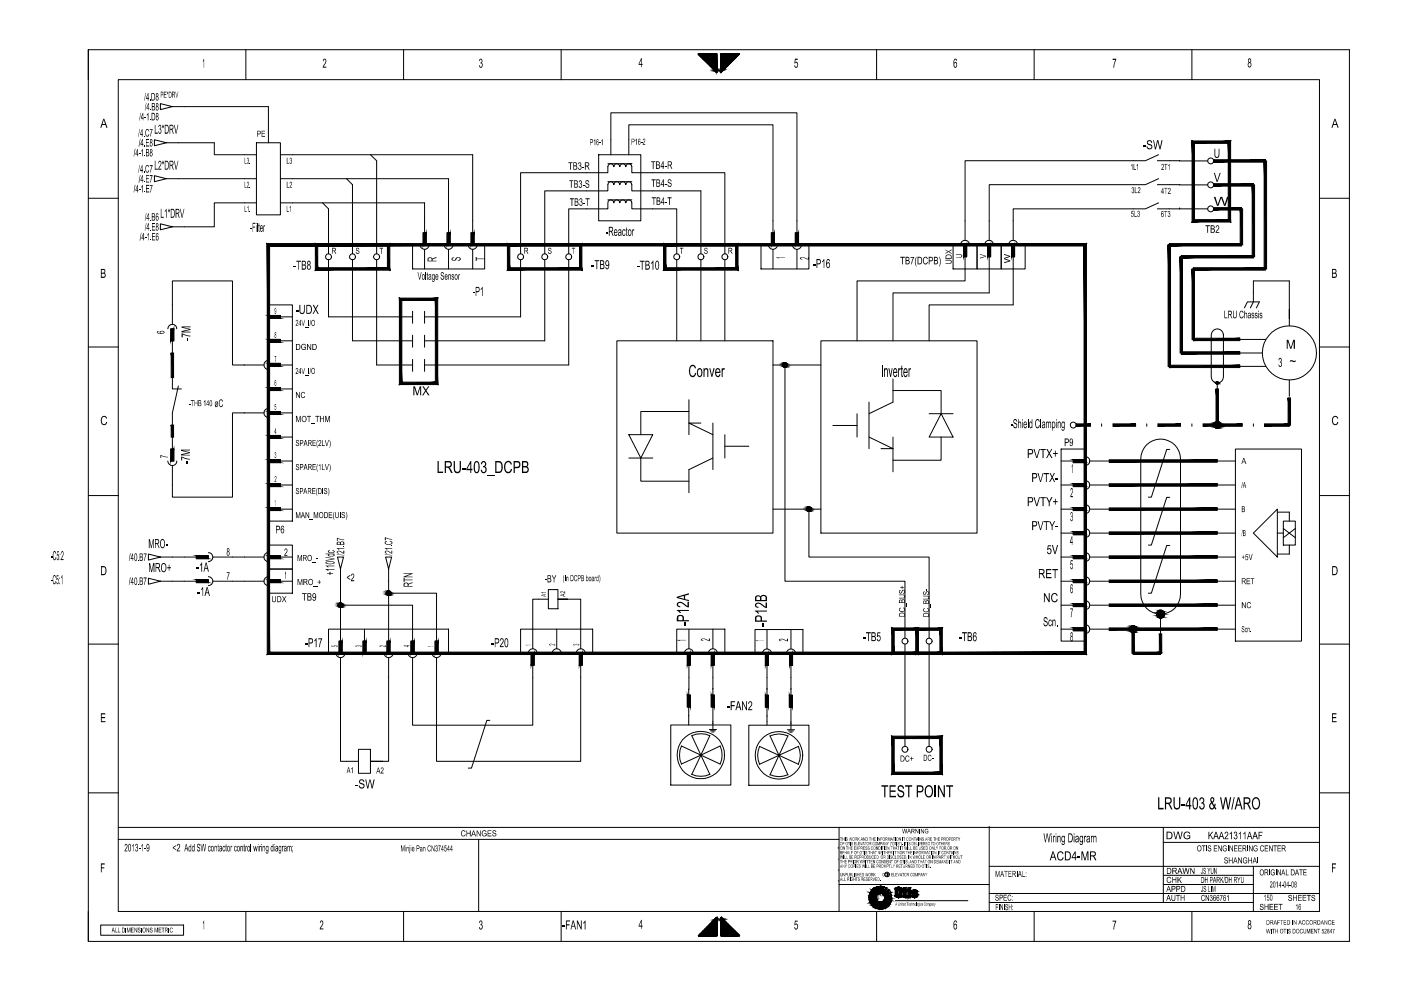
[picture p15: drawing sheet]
<svg xmlns="http://www.w3.org/2000/svg" width="297mm" height="210mm" viewBox="0 0 297 210" stroke-linecap="round" stroke-linejoin="round" font-family="sans-serif">
<!-- layer: LEVEL1 -->
<g fill="none" stroke="#000" stroke-width=".21">
<path d="M18.7 10.5h267.4v189.1h-267.4zM25.1 16.9h254.7v176.4h-254.7zM52.1 10.5v6.4M85.6 10.5v6.4M119 10.5v6.4M185.9 10.5v6.4M219.3 10.5v6.4M252.7 10.5v6.4M35.3 30.3l-2.6-.7v1.3l2.6-.6h10.1v2.5h9M35.3 37.9l-2.6-.6v1.2l2.6-.6h19.1M36.5 22.6l-2.5-.6v1.2l2.5-.6h20.4v7.7M54.4 30.3h5.1v15.3h-5.1z"/>
<path d="M59.5 37.9h14l1.2 1.3v14.6M59.5 32.8h19l1.4 1.3v19.7M73.5 37.9h21.6v11.5M78.5 32.8h21.7v16.6M126.9 32.8h9v14h-9zM128.9 38.5h5.1M128.9 34.7h5.1M129.5 32.8v-8.9h39.5v25.5M133.3 32.8v-6.3h30.6v22.9M245.4 34.1h10.6M245.4 39.2h10.6M245.6 37.9l-2.8 1.3h-33.1v11.8"/>
<path d="M245.6 32.8l-2.8 1.3h-38.2v16.9M18.7 42h6.4M54.4 43h-9v5.1h-8.9l-2.5 .6v-1.2l2.5 .6M59.5 43h8.9l1.3 1.3v9.5M68.4 43h21.6v6.4M69.7 55.1v12.1h17.8M74.7 55.1v17.2h12.8M79.9 55.1v22.3h7.6M87.5 51.9h15.3v5.1h-15.3zM89.1 51.9a.95 .95 0 0 0 .9 1 .95 .95 0 0 0 1-1M89.7 49.4h.7v2.5h-.7zM90 52.9v4.1"/>
<path d="M94.2 51.9a.95 .95 0 0 0 .9 1 .95 .95 0 0 0 1-1M94.8 49.4h.6v2.5h-.6zM95.1 52.9v4.1M99.2 51.9a.95 .95 0 0 0 1 1 .95 .95 0 0 0 .9-1M99.9 49.4h.6v2.5h-.6zM100.2 52.9v4.1M110.4 53.8v-17.2h18.5v-1.3a.63 .63 0 0 1 .6-.6 .63 .63 0 0 1 .6 .6 .63 .63 0 0 1 .7-.6 .63 .63 0 0 1 .6 .6 .63 .63 0 0 1 .7-.6 .63 .63 0 0 1 .6 .6 .63 .63 0 0 1 .6-.6 .63 .63 0 0 1 .7 .6v1.3h19.7v17.2M110.4 55.1v12.1h-20.4M115.5 53.8v-13.3h13.4v-1.3a.63 .63 0 0 1 .6-.7 .63 .63 0 0 1 .6 .7 .63 .63 0 0 1 .7-.7 .63 .63 0 0 1 .6 .7 .63 .63 0 0 1 .7-.7 .63 .63 0 0 1 .6 .7 .63 .63 0 0 1 .6-.7 .63 .63 0 0 1 .7 .7v1.3h14.6v13.3M115.5 55.1v17.2h-25.5M120.6 53.8v-9.5h8.3v-1.3a.63 .63 0 0 1 .6-.6 .63 .63 0 0 1 .6 .6 .63 .63 0 0 1 .7-.6 .63 .63 0 0 1 .6 .6 .63 .63 0 0 1 .7-.6 .63 .63 0 0 1 .6 .6 .63 .63 0 0 1 .6-.6 .63 .63 0 0 1 .7 .6v1.3h9.5v9.5M120.6 55.1v22.3h-30.6"/>
<path d="M128.9 42.4h5.1M143.5 55.1v17.2M148.6 55.1v17.2M153.7 55.1v17.2M161.3 51.9h10.2v5.1h-10.2zM162.9 51.9a.95 .95 0 0 0 1 1 .95 .95 0 0 0 .9-1M163.5 49.4h.7v2.5h-.7zM163.9 52.9v4.1M168 51.9a.97 .97 0 0 0 1 1 .97 .97 0 0 0 .9-1M168.6 49.4h.7v2.5h-.7zM169 52.9v4.1M202.1 51.9h15.3v5.1h-15.3z"/>
<path d="M203.7 51.9a.95 .95 0 0 1 .9-.9 .95 .95 0 0 1 1 .9M204.3 51.9h.6v2.5h-.6zM204.6 54.4v5.2h-22.9v12.7M207.2 51.9v5.1M208.8 51.9a.95 .95 0 0 1 .9-.9 .95 .95 0 0 1 1 .9M209.4 51.9h.6v2.5h-.6zM209.7 54.4v7.7h-20.4v10.2M212.3 51.9v5.1M213.8 51.9a.95 .95 0 0 1 1-.9 .95 .95 0 0 1 .9 .9M214.5 51.9h.6v2.5h-.6zM214.8 54.4v10.2h-17.8v7.7M245.4 44.3h10.6"/>
<path d="M245.6 43l-2.8 1.3h-28v6.7M250.1 44.3h.1M279.8 42h6.3M18.7 73.6h6.4M35.6 69.7a.95 .95 0 0 1 .9-.9 .95 .95 0 0 1 1 .9M36.2 69.7h.6v2.6h-.6zM36.5 79.9v2.6h2M36.5 68.8v-9.2h12.8v17.8h2.5M36.5 72.3v2.5M51.7 77.4h4.3M56.9 64.6h5.1v45.9h-5.1zM56.9 77h2.6v.7h-2.6z"/>
<path d="M56.9 72h2.6v.6h-2.6zM56.9 66.9h2.6v.6h-2.6zM56.9 76.4a.95 .95 0 0 0-.9 1 .95 .95 0 0 0 .9 .9M59.5 77.4h2.5M59.5 72.3h2.5M59.5 67.2h2.5M87.5 66v2.5M87.5 71.1v2.5M87.5 76.2v2.5M90 66v2.5M90 71.1v2.5M90 76.2v2.5"/>
<path d="M130.8 72.3h33.1v40.7h-33.1zM163.9 77.4h10.1M166.4 77.4v45.8h25.5v12.1M174 72.3h33.2v40.7h-33.2zM187 77.4v2.5M257.4 70a1.29 1.29 0 0 1 2 1v8.9a1.29 1.29 0 0 1-1.3 1.3 1.29 1.29 0 0 1-1.3-1.3v-8.9l.3-.7zM262.9 74.8h4.7M262.9 72h5.5M262.9 77.7h5.5M263.8 65.3l.7-1.3h2.5l-.6 1.3M265.1 65.3l.6-1.3v-4.4h7.7v6.1M273.4 67.6v-1.9v3.4"/>
<path d="M279.8 73.6h6.3M35.6 97.7a.95 .95 0 0 0 .9 1 .95 .95 0 0 0 1-1M36.2 95.2h.6v2.5h-.6zM36.5 92.7v2.5M37.8 81.8l-1.3 5.7v2.6M51.7 87.5h4.3M51.8 87.5h-2.5v17.9h-12.8v-6.7M56.9 97.5h2.6v.6h-2.6zM56.9 92.3h2.6v.7h-2.6zM56.9 87.2h2.6v.7h-2.6zM56.9 82.2h2.6v.6h-2.6zM56.9 86.6a.95 .95 0 0 0-.9 1 .95 .95 0 0 0 .9 .9"/>
<path d="M59.5 97.7h2.5M59.5 92.7h2.5M59.5 87.5h2.5M59.5 82.5h2.5M133.3 92.2h5.1l-2.5 4.9zM133.3 97.1h5.1M135.9 97.1v4.9h10.2M146.1 87.2h-10.2v5M146.1 84.8v7.4M148.6 89.7h-2.5l5 2.5M151.1 89.7v9.9M151.1 97.1l-5 2.5v4.9"/>
<path d="M153.7 92.2v4.9M153.7 94.6h5.1M176.6 90.2h5.1M181.7 87.7v5M184.2 92.7l5.1 2.4h-2.5M184.2 85.3v9.8M189.3 82.8h10.2v4.9M189.3 80.3v5l-5.1 2.4M189.3 92.7v7.3M197 87.7h5.1M199.5 87.7l2.6 5h-5.1zM199.5 92.7v4.9h-10.2"/>
<path d="M225 95.2h5.1v40.7h-5.1zM225 97.7h2.6M227.6 97.5h2.5v.6h-2.5zM228.2 89.9v.5M230.1 96.8a.97 .97 0 0 1 .9 .9 .97 .97 0 0 1-.9 1M231 97.7h4.2M233.6 89.9v.5M243.1 94.3a4.2 4.2 0 0 1 4.6-.9 4.2 4.2 0 0 1 2.6 3.9v28.7a4.2 4.2 0 0 1-4.2 4.2 4.2 4.2 0 0 1-4.2-4.2v-28.7a4.4 4.4 0 0 1 1.2-3zM243.1 89.9v.5M248 95.3h-.6l-3.3 10.1h-.6M252.7 89.9v.5M257.9 81h.4v.4h-.4z"/>
<path d="M258.1 97.7h3.8M258.1 81.2v1.3M258.1 89.9v.5M261.9 95.2h14v40.7h-14zM265.7 89.9v.5M273.4 80.6v3.4M18.7 105.1h6.4M34 118.1l-2.5-.6v1.2l2.5-.6h7.6M41.6 117.8h2.6v.6h-2.6zM44.2 117.2a.95 .95 0 0 1 .9 .9 .95 .95 0 0 1-.9 1M45.1 118.1h10.9M56.9 115.6h5.1v10.2h-5.1z"/>
<path d="M56.9 117.8h2.6v.6h-2.6zM56.9 117.2a.95 .95 0 0 0-.9 .9 .95 .95 0 0 0 .9 1M56.9 102.5h2.6v.7h-2.6zM56.9 107.6h2.6v.6h-2.6zM59.5 102.8h2.5M59.5 108h2.5M59.5 118.1h2.5M163.9 108h10.1M171.5 108v10.1h25.5v17.2M225 102.8h2.6M225 108h2.6M225 113h2.6"/>
<path d="M225 118.1h2.6M227.6 102.5h2.5v.7h-2.5zM227.6 107.6h2.5v.6h-2.5zM227.6 112.7h2.5v.7h-2.5zM227.6 117.8h2.5v.6h-2.5zM230.1 101.9a.95 .95 0 0 1 .9 .9 .95 .95 0 0 1-.9 1M230.1 107a.95 .95 0 0 1 .9 .9 .95 .95 0 0 1-.9 1M230.1 112.1a.97 .97 0 0 1 .9 .9 .97 .97 0 0 1-.9 1M230.1 117.2a.95 .95 0 0 1 .9 .9 .95 .95 0 0 1-.9 1M231 102.8h4.2M231 108h4.2M231 113h4.2"/>
<path d="M231 118.1h4.2M248 105.5h-.6l-3.3 10.1h-.6M248 115.7h-.6l-3.3 10.1h-.6M258.1 102.8h3.8M258.1 108h3.8M258.1 113h3.8M258.1 118.1h3.8M265.7 113l5.1-5v10.1zM270.8 113h1.3M270.8 108.6h2.6v1.9M272.1 110.5h2.5v5.1h-2.5zM272.1 112.1l2.5 1.9"/>
<path d="M273.4 115.6v1.9h-2.6M274.6 112.1l-2.5 1.9M279.8 105.1h6.3M18.7 136.6h6.4M34 123.2l-2.5-.6v1.3l2.5-.7h7.6M41.6 122.9h2.6v.6h-2.6zM44.2 122.3a.95 .95 0 0 1 .9 .9 .95 .95 0 0 1-.9 1M45.1 123.2h10.9M56.9 122.9h2.6v.6h-2.6zM56.9 122.3a.95 .95 0 0 0-.9 .9 .95 .95 0 0 0 .9 1M56.9 120.7h5.1M59.5 123.2h2.5"/>
<path d="M69.7 133.4h25.4v5.1h-25.4zM71.3 138.5a.95 .95 0 0 0 .9 .9 .95 .95 0 0 0 1-.9M71.9 135.9h.6v2.6h-.6zM72.2 139.4v22h3.8M72.2 120.7l.6-2.6h-1.2l.6 2.6v7.6h15.3v7.6M72.2 128.3v7.6M77 135.9h.6v2.6h-.6zM77.3 133.4v2.5M81.4 138.5a.95 .95 0 0 0 1 .9 .95 .95 0 0 0 .9-.9M82.1 135.9h.6v2.6h-.6zM82.4 139.4v22h-1.3M82.4 120.7l.6-2.6h-1.2l.6 2.6v5.1h10.2v10.1"/>
<path d="M82.4 125.8v10.1M86.5 138.5a.97 .97 0 0 0 1 .9 .97 .97 0 0 0 .9-.9M87.1 135.9h.7v2.6h-.7zM87.5 139.4v14.4h25.5v-12.7M91.6 138.5a.95 .95 0 0 0 1 .9 .95 .95 0 0 0 .9-.9M92.3 135.9h.6v2.6h-.6zM92.6 139.4v22h30.5v-20.3M110.4 133.4h15.3v5.1h-15.3zM112 138.5a.95 .95 0 0 1 .9-1 .95 .95 0 0 1 1 1M112.6 138.5h.7v2.6h-.7zM116.3 125h2v4.1h-2zM116.3 127h-3.3v10.5"/>
<path d="M117.1 138.5a.95 .95 0 0 1 .9-1 .95 .95 0 0 1 1 1M118 133.4v4.1M120.3 127h-2h2M120.3 127h2.8v10.5M122.2 138.5a.95 .95 0 0 1 .9-1 .95 .95 0 0 1 1 1M122.8 138.5h.7v2.6h-.7zM143.5 133.4h10.2v5.1h-10.2zM145.1 138.5a.95 .95 0 0 1 .9-1 .95 .95 0 0 1 1 1M145.7 138.5h.7v2.6h-.7zM146.1 133.4v4.1M150.2 138.5a.95 .95 0 0 1 .9-1 .95 .95 0 0 1 1 1M150.8 138.5h.6v2.6h-.6z"/>
<path d="M151.1 133.4v4.1M160.1 133.5h10.1v5.1h-10.1zM161.6 138.6a.95 .95 0 0 1 1-1 .95 .95 0 0 1 .9 1M162.3 138.6h.6v2.5h-.6zM162.6 133.5v4.1M166.8 138.6a.95 .95 0 0 1 .9-1 .95 .95 0 0 1 1 1M167.4 138.6h.6v2.5h-.6zM167.7 133.5v4.1M191.9 136.6v21.6M197 136.6v21.6M225 123.2h2.6M225 128.3h2.6"/>
<path d="M225 133.4h2.6M227.6 122.9h2.5v.6h-2.5zM227.6 128h2.5v.6h-2.5zM227.6 133.1h2.5v.6h-2.5zM230.1 122.3a.95 .95 0 0 1 .9 .9 .95 .95 0 0 1-.9 1M230.1 127.3a.95 .95 0 0 1 .9 1 .95 .95 0 0 1-.9 .9M230.1 132.5a.95 .95 0 0 1 .9 .9 .95 .95 0 0 1-.9 1M231 123.2h4.2M231 128.3h4.2M231 133.4h4.2M246.1 130.2v4.2M258.1 123.2h3.8"/>
<path d="M258.1 128.3h3.8M258.1 133.4h3.8M279.8 136.6h6.3M76 158.9h2.5v5.1h-2.5zM103.9 152.7h-.7l-3.2 10.2h-.7M142.2 153.7h12.8v12.8h-12.8zM144.5 158.2l4.1 1.9-4.1 1.9M144.5 158.2a4.6 4.6 0 0 0 0 3.8M145.7 147.4h.7v2.5h-.7zM146 149.9v3.8M146.1 141.1l-.1 6.3M146.7 156a4.6 4.6 0 0 1 3.8 0"/>
<path d="M146.7 156l1.9 4.1 1.9-4.1M150.8 147.4h.6v2.5h-.6zM151.1 149.9v3.2M151.1 141.1v6.3M151.1 146.1h.1M151.1 153v.5M152.7 158.2a4.6 4.6 0 0 1 0 3.8M152.7 158.2l-4.1 1.9 4.1 1.9M158.8 153.8h12.7v12.7h-12.7zM161.1 158.2l4.1 1.9-4.1 2a4.5 4.5 0 0 1 0-3.9zM162.3 147.4h.6v2.5h-.6zM162.6 141.1v6.3"/>
<path d="M162.6 146.2h.1M162.6 150v3.8M163.3 156a4.5 4.5 0 0 1 3.8 0M163.3 156l1.9 4.1 1.9-4.1M167.4 147.4h.6v2.5h-.6zM167.7 150v3.1M167.7 141.1v6.3M167.7 146.2h.1M167.7 153v.5M169.3 158.2a4.5 4.5 0 0 1 0 3.9M169.3 158.2l-4.1 1.9 4.1 2M18.7 168.1h6.4"/>
<path d="M25.1 175.4h254.7M25.1 178h152.8M81.1 161.4h-2.6h2.6M101.5 178v15.3M146.7 164.2a4.6 4.6 0 0 0 3.8 0M146.7 164.2l1.9-4.1 1.9 4.1M163.3 164.3a4.5 4.5 0 0 0 3.8 0M163.3 164.3l1.9-4.2 1.9 4.2M177.7 179.9h.1M177.9 175.4v17.9M209.7 175.2v18.1M246.6 175.4v15.9"/>
<path d="M246.6 178.6h33.2M279.8 168.1h6.3M21.4 196.1h17.5v2.2h-17.5zM52.1 193.3v6.3M85.6 193.3v6.3M119 193.3v6.3M177.7 182.2h.1M177.7 184.5h.1M177.7 186.8h.2M177.9 187.5h31.8M184.2 190.1h1.1zM184.2 190.2h1.5z"/>
<path d="M184.2 190.2h1.5l-1.5 .1zM184.2 190.3l1.1 .1zM184.2 190.3l1.5-.1-.4 .2zM184.3 189.9l1 .2h-1.1v.3h1.1l-1 .3M184.3 189.9h1.5zM184.3 189.9h1.5l-.5 .2zM184.3 190.7l1-.3 .4 .1zM184.3 190.7l1.4-.2-.4 .3zM184.3 190.7l1 .1h-1zM184.3 190.8h1l-1 .1zM184.3 189.7l1.2 .1-1.2 .1zM184.3 190.9l1-.1-.9 .3z"/>
<path d="M184.4 191.1l.9-.3-.8 .5M184.4 189.5l-.1 .2zM184.4 189.5l1.1 .3-1.2-.1zM184.5 191.3l1.4-.5-.5 .3zM184.5 191.3l.8-.5h.6zM184.5 191.3l.9-.2zM184.5 189.3l1 .5-1.1-.3M184.5 189.3l1.2 .3-.2 .2zM184.5 191.4l.9-.3-.8 .4zM184.6 189.1l.1-.1zM184.6 191.5l.8-.4zM184.6 191.6l.8-.5-.6 .7"/>
<path d="M184.7 189l-.2 .3zM184.7 189l1 .6-1.2-.3zM184.8 191.8l1.5-.6zM184.8 191.8l.8-.3-.7 .4zM184.8 188.7l.9 .9-1-.6M184.8 188.7l.3-.2zM184.8 188.7l.3-.2 .9 .9zM184.8 188.7l1.2 .7-.3 .2zM184.9 191.9l.7-.4-.6 .5zM184.9 188.6l.2-.1zM185 192l.6-.5-.5 .6zM185.1 192.1l.5-.6-.3 .8"/>
<path d="M185.3 192.3l.6-.5zM185.3 188.3l.7 1.1-.9-.9M185.3 188.3l.3-.1zM185.3 188.3l.3-.1 .7 1.2zM185.3 188.3l1 1.1h-.3zM185.3 190.4l.4-.2v.3zM185.3 190.8l.4-.3 .2 .3zM185.3 190.1l.5-.2-.1 .3zM185.3 192.3l.6-.5-.4 .6zM185.4 188.3l.2-.1zM185.4 191.1h.7l.2 .1zM185.4 191.1l.5-.3 .2 .3z"/>
<path d="M185.4 191.1l.9 .1-1.5 .6zM185.5 189.8l.2-.2 .3 .1zM185.5 189.8l.5-.1-.2 .2zM185.6 192.4l.3-.6-.1 .8M185.6 191.5l2.6-.1 .5 .3zM185.6 191.5l3.2-.2zM185.6 191.5l1-.2h2.2zM185.6 191.5l.7-.3 .3 .1zM185.6 191.5l3.1 .2-2.8 .1zM185.6 191.5l.3 .3-.6 .5zM185.7 189.6l.3-.2 .2 .1zM185.7 189.6l.5-.1-.2 .2z"/>
<path d="M185.9 193.3v6.3M185.9 188l.4 1.4-.7-1.2M185.9 188h.3zM185.9 188h.3l.4 1.4zM185.9 188l.7 1.4h-.3zM185.9 191.8h1.9l-.5 .1zM185.9 191.8l2.8-.1zM185.9 191.8l-.3 .6h-.1zM185.9 191.8l1.4 .1-.9 .1zM185.9 191.8l.5 .2-.6 .6zM186 188h.2zM186 189.4h.5z"/>
<path d="M186.3 192.7l.1-.7 .1 .7h.4l-.1-.7 .3 .7M186.3 189.4h.5zM186.4 192l.9-.1zM186.4 192l-.5 .6h-.1zM186.4 192l-.3 .7-.2-.1zM186.4 192l-.1 .7h-.2zM186.4 192h.4l-.3 .7zM186.5 192.7h.4zM186.5 192.7h.2zM186.6 187.9v1.5l-.4-1.4M186.6 187.9h.1zM186.6 187.9h.1l-.1 1.5z"/>
<path d="M186.6 187.9h.2v1.5M186.6 191.3l2.3-.1zM186.6 191.3l2.3-.1-.1 .1zM186.7 187.9l-.1 1.5zM186.8 187.9v1.5h-.2zM186.8 192l.5-.1 .3 .7zM186.8 192l.8 .6-.5 .1zM186.8 192l.1 .7h-.4zM186.8 189.4h.2M186.9 191.2l.3-.1 1.7 .1zM187.1 192.7l.3-.1zM187.1 192.7l.5-.1z"/>
<path d="M187.2 188l-.4 1.4zM187.2 191.1l1.8-.1-.1 .2zM187.2 188l-.4 1.4M187.3 188l-.5 1.4zM187.3 189.6l1.2-.8zM187.3 189.6l1.1-.9zM187.3 189.6l1.1-1zM187.3 191.9l.5-.1 .3 .4zM187.3 191.9l.8 .3-.4 .3zM187.3 189.7l1.2-.9zM187.4 188l-.6 1.4zM187.4 189.7l1.1-.9z"/>
<path d="M187.4 188l-.5 1.4zM187.4 188l-.4 1.4zM187.4 190.9l1.6-.2-.4 .1zM187.4 190.9l1.6 .1zM187.4 190.9l1.6 .1-1.8 .1zM187.4 188l-.4 1.4M187.5 189.8l1.4-.5zM187.5 189.8l1.3-.6zM187.5 189.9l1.4-.6zM187.6 190l1.4-.2zM187.6 190l1.4-.3zM187.6 190l1.4-.1z"/>
<path d="M187.6 190.6l1.5-.3v.2zM187.6 190.6l1.5-.1-.1 .2zM187.6 190.6l1.4 .1-1.6 .2zM187.6 190v.2M187.6 190.3h1.5l-.1 .5M187.6 190.1l1.4-.2zM187.6 190.3h1.5l-1.5 .3zM187.7 192.5l-.4-.6 .3 .7M187.7 192.5l.3-.2zM187.7 192.5l.4-.3zM187.8 191.8l.9-.1-.2 .2zM187.8 191.8l.7 .1-.2 .2z"/>
<path d="M187.8 188.2l-.7 1.3zM187.8 188.2l-.7 1.3M187.9 188.3l-.8 1.2zM188 188.3l-.9 1.2zM188 188.3l-.8 1.3zM188 188.3l-.8 1.3M188.2 191.4l.6-.1-.1 .3zM188.3 192.1l-.5-.3 .3 .4M188.4 188.6l-1.1 1M188.4 192l-.1 .1 .2-.2zM188.5 188.8l-1.1 .9M188.6 190.8l.4-.1v.1z"/>
<path d="M188.7 191.6l-.5-.2 .5 .3M188.7 189.1l-1.2 .7M188.9 189.3l-1.3 .6M189 190.8h-.4l.4 .2M189 189.7v.2M189 189.7l-1.4 .3M189 189.9l-1.4 .3M189.8 189.8l.2 .4M189.8 188.6l.6-.1zM189.8 188.6l.6-.1-.6 .1M189.8 188.6l.7-.1zM189.8 188.6h.6z"/>
<path d="M189.8 188.6h.6h-.6M189.8 189.8h.5h-.5M189.8 189.9h.6h-.6M189.8 189.9h.6zM189.8 188.6v1.2M189.8 191h15.4M189.9 190l.4-.3-.3 .5M189.9 188.4h1.2zM189.9 188.5h1.3zM189.9 188.5h.6zM189.9 189.9h.6h-.6M189.9 189.9h.6z"/>
<path d="M189.9 189.9h1.3zM189.9 190l1.3-.1zM189.9 190h1.2zM189.9 188.3h1.2zM189.9 190.1l1.2-.1zM189.9 190.1h1.2zM190 188.3h1.1zM190 190.1h1.1zM190 188.3l.3 .4-.4-.3M190 188.3l-.2 .3M190 188.3h1zM190 190.2l1.1-.1z"/>
<path d="M190 190.2h1zM190.1 188.2h.8zM190.1 190.2h.9zM190.1 190.2h.8zM190.2 188.2h.6zM190.2 188.2h.7zM190.2 190.2h.7zM190.2 190.2l.6 .1zM190.3 188.2h.5M190.3 190.3h.5M190.3 188.2l.4-.1zM190.3 188.2h.5z"/>
<path d="M190.3 190.3h.5zM190.3 190.3h.4zM190.3 189.8l.1-1.3 .3 .1v1.2M190.3 189.8l.2 .1 .2-.1M190.3 188.1h.3zM190.3 188.1h.4zM190.3 188.6h-.5h.5M190.3 188.6v1.2h-.5zM190.3 188.6l-.5 1.2zM190.3 189.8h-.5h.5M190.3 190.3h.3zM190.4 188.1h.2z"/>
<path d="M190.4 190.3h.2zM190.5 188.5h.7zM190.5 188.5h-.6h.6M190.5 189.9h.7zM190.6 188.5h.6zM190.6 189.9h.6zM190.6 188.5l.6 .1zM190.6 188.6h.6zM190.6 189.9l.6-.1zM190.7 188.6h.5zM190.7 188.6h.5h-.5M190.7 188.6h.5l-.5 1.2z"/>
<path d="M190.7 189.8h.5h-.5M190.7 189.8h.5zM191 188.3l-.3 .4 .4-.3M191 188.3l.1 .1M191.1 188.4l.1 .2M191.1 190l-.1 .2M191.2 189.8l-.1 .2-.4-.3 .3 .5M191.2 188.5h-.6h.6M191.2 188.6h-.5h.5M191.2 188.6l-.5 1.2 .5-1.2M191.2 188.6v1.2h-.5zM191.2 189.8l-.5 .1 .5-.1"/>
<path d="M191.2 189.9h-.6h.6M191.2 188.6v1.2M191.4 189.1l.9-.4zM191.4 188.7h.2l-.2 .4zM191.4 188.7v.4M191.4 189.1h.2M191.6 189.9h.4v.4M191.6 189.9l.4 .4M191.6 188.2h.5l-.5 .5zM191.6 188.7l.5-.5v.5zM191.6 188.7h.5l-.7 .4zM191.6 189.1l.7-.4-.2 .4z"/>
<path d="M191.6 189.1h.5l-.5 .8zM191.6 189.9h.5zM191.6 189.9h.5l-.5 .1zM191.6 188.2v.5h-.2M191.6 189.1v.8M191.6 188.2h.5v.5M191.6 190h.7zM191.6 190h.6zM191.6 190l.6-.1zM191.6 190h.7l-.6 .2zM191.7 190.2l.6-.2-.5 .3zM191.8 190.3l.5-.3-.3 .3z"/>
<path d="M192 190.3h.3M192.1 189.1v.8h-.5zM192.1 188.7h.2M192.2 190h.1M192.3 188.7v.4h-.2zM192.3 190v.3h-.3zM192.3 189.1h-.2v.8M192.3 188.7v.4M192.3 190v.3M192.5 188.7h.6v1.6M192.5 188.2h.6v.4h-.6zM192.5 188.2h.6l-.6 .4z"/>
<path d="M192.5 188.6l.6-.4v.4zM192.5 188.7h.6l-.6 1.6zM192.5 188.7v1.6h.6M193.1 188.7v1.6h-.6zM193.2 189.9l.5-.1 .1 .2 .3-.1M193.2 189.1h.5zM193.2 189.1h.5h-.5M193.2 189.8h.5zM193.2 189.9l.5-.1zM193.2 189.9h.5zM193.2 189.9l.1 .1M193.3 189.1l.5-.1z"/>
<path d="M193.3 189.1l.6-.1zM193.3 189.1l.6-.1-.6 .1M193.3 189.1h.4zM193.3 189.1h.4h-.4M193.3 189.1h.5zM193.3 189.2h.4h-.4M193.3 189.2l.4-.1zM193.3 189.2h.4zM193.3 189.3l.4-.1-.4 .1M193.3 189.3l.4-.1zM193.3 189.9h.4h-.4M193.3 189.9h.4z"/>
<path d="M193.3 190h.5zM193.3 190l.4-.1-.4 .1M193.3 189v.3M193.3 188.9h1.2zM193.3 188.9l1.2 .1zM193.3 189h.6zM193.3 189h1.2zM193.3 190h1.2zM193.3 190h.6zM193.3 190h.6h-.6M193.3 190.1l1.2-.1zM193.3 190.1h1.2z"/>
<path d="M193.4 188.9h1zM193.4 188.9h1.1zM193.4 189.4l.3-.2zM193.4 190.1h1.1zM193.4 190.1h1zM193.4 189.5l.7 .3M193.4 188.8h1zM193.4 189.5l.3-.3zM193.4 190.2l1-.1zM193.4 190.2h1zM193.4 190.2h.9zM193.5 188.8h.7z"/>
<path d="M193.5 188.8h.8zM193.5 189.5l.2-.3 .6 .3zM193.5 189.5h.8zM193.5 190.2h.8zM193.5 190.2h.7zM193.5 189.5h.8l-.3 .3zM193.6 188.8l.6-.1zM193.6 188.8h.6zM193.6 190.2h.6zM193.6 190.3h.6M193.6 188.7h.6M193.6 188.7h.6z"/>
<path d="M193.6 190.3l.6-.1zM193.6 190.3h.6zM193.7 189.1h-.5h.5M193.7 188.7h.4zM193.7 188.7h.5zM193.7 189.2l-.3 .3 .3-.3M193.7 190.3h.5zM193.7 190.3h.4zM193.8 190h-.5h.5M193.8 188.7h.2zM193.8 188.7h.3zM193.8 190.3h.3z"/>
<path d="M193.8 190.3h.2zM193.9 189h.6zM193.9 190h.6zM194 189l.5 .1zM194 190h.5zM194 189.1h.5zM194 189.8l.5-.1zM194 189.8l.4-.2zM194 189.8l.3-.3-.3 .3M194 189.9h.5zM194 190l.5-.1zM194.1 189.1h.4z"/>
<path d="M194.1 189.1h.4h-.4M194.1 189.8l.4-.1zM194.1 189.8h.4zM194.1 189.9l.4-.1zM194.1 189.9h.4zM194.1 189.2l.4-.1zM194.4 189.6l-.3 .3 .4-.2M194.5 189.7v.3M194.5 189v.2h-.4a.19 .19 0 0 0-.2-.2 .19 .19 0 0 0-.2 .2l.8 .5M194.5 189h-.6h.6M194.5 189h-.5h.5M194.5 189.1h-.5h.5"/>
<path d="M194.5 189.1h-.4h.4M194.5 189.7l-.4 .1 .4-.1M194.5 189.8h-.4h.4M194.5 189.9h-.4h.4M194.5 190h-.5h.5M194.5 190h-.6h.6M209.7 191.3h56M209.7 189.4h70.1M209.7 183.7h70.1M219.3 193.3v6.3M246.6 187.5h19.1M246.6 185.6h19.1"/>
<path d="M252.7 193.3v6.3M265.7 183.7v9.6"/>
<circle cx="256.7" cy="34.1" r=".63"/>
<circle cx="256.7" cy="39.2" r=".63"/>
<circle cx="69.6" cy="54.4" r=".64"/>
<circle cx="74.7" cy="54.4" r=".63"/>
<circle cx="79.8" cy="54.4" r=".64"/>
<circle cx="110.4" cy="54.4" r=".63"/>
<circle cx="115.5" cy="54.4" r=".64"/>
<circle cx="120.6" cy="54.4" r=".63"/>
<circle cx="143.5" cy="54.4" r=".63"/>
<circle cx="148.6" cy="54.4" r=".64"/>
<circle cx="153.7" cy="54.4" r=".63"/>
<circle cx="256.7" cy="44.3" r=".63"/>
<circle cx="273.4" cy="74.8" r="5.7"/>
<circle cx="227.5" cy="90.1" r=".64"/>
<circle cx="191.9" cy="135.9" r=".63"/>
<circle cx="197" cy="135.9" r=".64"/>
<circle cx="246.1" cy="130.2" r=".85"/>
<circle cx="191.9" cy="158.9" r=".63"/>
<circle cx="197" cy="158.9" r=".64"/>
<circle cx="148.6" cy="160.1" r="5"/>
<circle cx="165.2" cy="160.1" r="5"/>
<circle cx="188" cy="185.4" r=".48"/>
</g>
<g fill="#000" stroke="#000" stroke-width=".21">
<path d="M257.8 81.2h.5v.2zM257.9 81h.4zM245.5 130.8h1.1l-.2 .2zM245.8 129.4h.6zM184.4 189.6l-.1 .1zM184.4 189.5v.1zM184.5 189.1v.2zM184.6 189.1l.1-.1zM184.7 189l-.2 .1zM184.8 188.7l.1-.1zM185 188.6h-.1zM184.9 188.6l.2-.1z"/>
<path d="M185.4 188.3l.1-.1zM185.9 188h.1zM186 188h.2zM186.6 187.9h.1l-.1 1.5zM186.6 187.9h.1zM186.7 187.9l-.1 1.5zM187.2 188l-.4 1.4zM187.3 188l-.5 1.4zM187.4 188l-.6 1.4zM187.4 188l-.5 1.4zM187.4 188l-.4 1.4zM187.6 190.3h1.5l-1.5 .3z"/>
<path d="M187.8 188.3l-.7 1.2zM187.7 192.5l.1-.1zM187.9 188.3l-.8 1.2zM188 188.3l-.9 1.2zM188 188.3l-.8 1.2zM187.8 192.4l.2-.1zM187.3 189.6l1.1-.9zM188.4 192l-.1 .1zM187.3 189.6l1.2-.8zM187.3 189.7l1.2-.9zM187.4 189.7l1.1-.9zM188.4 192l.1-.1z"/>
<path d="M188.6 190.8l.4-.1v.1zM189.9 190h.3zM189.9 188.4h1.2zM189.9 188.5h1.3zM189.9 188.5h.6zM189.9 189.9h1.3zM189.9 190h1.2zM189.9 188.3h1.2zM189.9 190.1h1.2zM190 188.3l.2 .1zM190 190.1h1.1zM190 188.3h.1z"/>
<path d="M190 188.3h1zM190 190.2h1zM190.1 188.2h.8zM190.1 190.2h.8zM190.2 190.2h.7zM190.2 190.2l.6 .1zM190.2 188.2h.6zM190.3 190.3h.5zM190.3 190.3h.4zM189.9 190l.4-.3-.1 .3zM190.3 188.2l.4-.1zM190.3 188.6l-.5 1.2z"/>
<path d="M190.3 190.3h.3zM189.8 188.6l.7-.1zM190.3 188.1h.3zM189.9 189.9h.6zM190.4 190.3h.2zM190.4 188.1h.2zM190.5 189.9h.7zM190.3 188.1h.4zM190.7 189.7l.4 .3h-.2zM190.3 188.2h.5zM190.2 188.2h.7zM190.9 190h.2z"/>
<path d="M190.9 188.3l.2 .1zM190.9 188.3h.2zM190 188.3h1.1zM190.1 190.2h.9zM190 190.2l1.1-.1zM189.9 190.1l1.2-.1zM190.5 188.5h.7zM191.2 188.6l-.5 1.2zM190.6 189.9h.6zM189.9 190l1.3-.1zM191.4 188.7h.2l-.2 .4zM191.6 188.2h.5l-.5 .5z"/>
<path d="M191.6 188.7h.5l-.7 .4zM191.6 189.1h.5l-.5 .8zM191.7 190.1h.3v.1zM191.6 188.7l.5-.5v.5zM191.4 189.1l.9-.4zM191.6 190h.7zM191.6 189.1l.7-.4-.2 .4zM192.3 188.7v.4h-.2zM192.3 190v.3h-.3zM192.5 188.2h.6l-.6 .4zM192.5 188.7h.6l-.6 1.6zM192.5 188.6l.6-.4v.4z"/>
<path d="M193.1 188.7v1.6h-.6zM193.2 189.1h.5zM193.2 189.8h.5zM193.2 189.9h.5zM193.3 188.9l1.2 .1zM193.3 189h1.2zM193.3 190h1.2zM193.3 190.1h1.2zM193.4 188.9h1.1zM193.3 188.9h1.2zM193.4 190.1h1zM193.4 188.8h1z"/>
<path d="M193.4 190.2h1zM193.4 190.2h.9zM193.5 188.8h.8zM193.5 189.5h.8zM193.5 190.2h.8zM193.5 190.2h.7zM193.5 188.8h.7zM193.6 190.2h.6zM193.6 188.8l.6-.1zM193.6 190.3h.6zM193.2 189.9l.5-.1zM193.7 188.7h.5z"/>
<path d="M193.6 188.7h.6zM193.4 189.4l.3-.2zM193.4 189.5l.3-.3zM193.7 190.3h.4zM193.3 189.1l.6-.1zM193.3 190h.6zM193.8 188.7h.3zM193.7 188.7h.4zM193.8 190.3h.2zM193.8 188.7h.2zM194.1 189.9h.4zM193.8 190.3h.3z"/>
<path d="M194.1 189.1h.4zM193.6 188.8h.6zM193.7 190.3h.5zM193.6 190.3l.6-.1zM194.3 189.6l.2 .1zM194.3 189.5l-.3 .3zM194 189.8l.4-.2zM194.3 189.6h.2zM193.4 188.9h1zM193.4 190.2l1-.1zM193.4 190.1h1.1zM193.9 189h.6z"/>
<path d="M194 189h.5zM193.3 190.1l1.2-.1zM194.1 189.2l.4-.1zM193.9 190h.6z"/>
<path d="M148.1 11.4l-.1 .1 4 3.8zM148 11.5l3.9 3.9z"/>
<path d="M151.9 11.4v3.9h.1zM151.9 11.4h.1v3.9z"/>
<path d="M148.1 11.5h3.8v-.1zM148.1 11.4h3.8l-3.8 .1z"/>
<path d="M148.1 11.6l3.8-.1zM148.1 11.5h3.8z"/>
<path d="M148.2 11.6h3.7zM148.2 11.6h3.7z"/>
<path d="M148.3 11.7h3.6v-.1zM148.3 11.6h3.6l-3.6 .1z"/>
<path d="M148.4 11.8h3.5v-.1zM148.4 11.7h3.5l-3.5 .1z"/>
<path d="M148.5 11.9h3.4v-.1zM148.5 11.8h3.4l-3.4 .1z"/>
<path d="M148.5 12h3.4v-.1zM148.5 11.9h3.4l-3.4 .1z"/>
<path d="M148.6 12l3.3-.1zM148.6 11.9h3.3z"/>
<path d="M148.7 12.1l3.2-.1zM148.7 12h3.2z"/>
<path d="M148.8 12.2l3.1-.1zM148.8 12.1h3.1z"/>
<path d="M148.9 12.3h3v-.2zM148.9 12.1h3l-3 .2z"/>
<path d="M148.9 12.4h3v-.2zM148.9 12.2h3l-3 .2z"/>
<path d="M149 12.4h2.9v-.1zM149 12.3h2.9l-2.9 .1z"/>
<path d="M149.1 12.5l2.8-.1zM149.1 12.4h2.8z"/>
<path d="M149.2 12.6l2.7-.1zM149.2 12.5h2.7z"/>
<path d="M149.2 12.7l2.7-.1zM149.2 12.6h2.7z"/>
<path d="M149.3 12.7h2.6v-.1zM149.3 12.6h2.6l-2.6 .1z"/>
<path d="M149.4 12.8h2.5v-.1zM149.4 12.7h2.5l-2.5 .1z"/>
<path d="M149.5 12.9h2.4v-.1zM149.5 12.8h2.4l-2.4 .1z"/>
<path d="M149.5 13h2.4v-.1zM149.5 12.9h2.4l-2.4 .1z"/>
<path d="M149.6 13h2.3zM149.6 13h2.3z"/>
<path d="M149.7 13.1l2.2-.1zM149.7 13h2.2z"/>
<path d="M149.8 13.2h2.1v-.1zM149.8 13.1h2.1l-2.1 .1z"/>
<path d="M149.9 13.3h2v-.1zM149.9 13.2h2l-2 .1z"/>
<path d="M150 13.4h1.9v-.1zM150 13.3h1.9l-1.9 .1z"/>
<path d="M150 13.5h1.9v-.2zM150 13.3h1.9l-1.9 .2z"/>
<path d="M150.1 13.5l1.8-.1zM150.1 13.4h1.8z"/>
<path d="M150.2 13.6l1.7-.1zM150.2 13.5h1.7z"/>
<path d="M150.3 13.7l1.6-.1zM150.3 13.6h1.6z"/>
<path d="M150.3 13.8h1.6v-.2zM150.3 13.6h1.6l-1.6 .2z"/>
<path d="M150.4 13.8h1.5v-.1zM150.4 13.7h1.5l-1.5 .1z"/>
<path d="M150.5 13.9h1.4v-.1zM150.5 13.8h1.4l-1.4 .1z"/>
<path d="M150.6 14l1.3-.1zM150.6 13.9h1.3z"/>
<path d="M150.6 14.1l1.3-.1zM150.6 14h1.3z"/>
<path d="M150.7 14.1h1.2zM150.7 14.1h1.2z"/>
<path d="M150.8 14.2h1.1v-.1zM150.8 14.1h1.1l-1.1 .1z"/>
<path d="M150.9 14.3h1v-.1zM150.9 14.2h1l-1 .1z"/>
<path d="M151 14.4h.9v-.1zM151 14.3h.9l-.9 .1z"/>
<path d="M151 14.5h.9v-.1zM151 14.4h.9l-.9 .1z"/>
<path d="M151.1 14.5l.8-.1zM151.1 14.4h.8z"/>
<path d="M151.2 14.6l.7-.1zM151.2 14.5h.7z"/>
<path d="M151.3 14.7h.6v-.1zM151.3 14.6h.6l-.6 .1z"/>
<path d="M151.4 14.8h.5v-.2zM151.4 14.6h.5l-.5 .2z"/>
<path d="M151.4 14.9h.5v-.2zM151.4 14.7h.5l-.5 .2z"/>
<path d="M151.5 14.9h.4v-.1zM151.5 14.8h.4l-.4 .1z"/>
<path d="M151.6 15l.3-.1zM151.6 14.9h.3z"/>
<path d="M151.7 15.1l.2-.1zM151.7 15h.2z"/>
<path d="M151.7 15.2l.2-.1zM151.7 15.1h.2z"/>
<path d="M151.9 15.1l-.1 .1zM151.8 15.1h.1l-.1 .1z"/>
<path d="M151.9 15.2v.1zM151.9 15.2v.1z"/>
<path d="M152.8 11.4l.1 3.9zM152.8 11.4l.1 3.9z"/>
<path d="M152.9 15.2l-.1 .1zM152.8 15.2v.1z"/>
<path d="M152.8 15.2l.2-.1zM152.8 15.1h.2l-.2 .1z"/>
<path d="M152.8 15.2l.2-.1zM152.8 15.1h.2z"/>
<path d="M152.8 15.1l.3-.1zM152.8 15h.3z"/>
<path d="M152.8 15l.4-.1zM152.8 14.9h.4z"/>
<path d="M152.8 14.9h.5v-.1zM152.8 14.8h.5l-.5 .1z"/>
<path d="M152.8 14.9h.6v-.2zM152.8 14.7h.6l-.6 .2z"/>
<path d="M152.8 14.8h.7v-.2zM152.8 14.6h.7l-.7 .2z"/>
<path d="M152.8 14.7h.8v-.1zM152.8 14.6h.8l-.8 .1z"/>
<path d="M152.8 14.6l.8-.1zM152.8 14.5h.8z"/>
<path d="M152.8 14.5l.9-.1zM152.8 14.4h.9z"/>
<path d="M152.8 14.5h1v-.1zM152.8 14.4h1l-1 .1z"/>
<path d="M152.8 14.4h1.1v-.1zM152.8 14.3h1.1l-1.1 .1z"/>
<path d="M152.8 14.3h1.1v-.1zM152.8 14.2h1.1l-1.1 .1z"/>
<path d="M152.8 14.2h1.2v-.1zM152.8 14.1h1.2l-1.2 .1z"/>
<path d="M152.8 14.1h1.3zM152.8 14.1h1.3z"/>
<path d="M152.8 14.1l1.3-.1zM152.8 14h1.3z"/>
<path d="M152.8 14l1.4-.1zM152.8 13.9h1.4z"/>
<path d="M152.8 13.9h1.5v-.1zM152.8 13.8h1.5l-1.5 .1z"/>
<path d="M152.8 13.8h1.6v-.1zM152.8 13.7h1.6l-1.6 .1z"/>
<path d="M152.8 13.8h1.7v-.2zM152.8 13.6h1.7l-1.7 .2z"/>
<path d="M152.8 13.7l1.7-.1zM152.8 13.6h1.7z"/>
<path d="M152.8 13.6l1.8-.1zM152.8 13.5h1.8z"/>
<path d="M152.8 13.5l1.9-.1zM152.8 13.4h1.9z"/>
<path d="M152.8 13.5h2v-.2zM152.8 13.3h2l-2 .2z"/>
<path d="M152.8 13.4h2.1v-.1zM152.8 13.3h2.1l-2.1 .1z"/>
<path d="M152.8 13.3h2.2v-.1zM152.8 13.2h2.2l-2.2 .1z"/>
<path d="M152.8 13.2h2.2v-.1zM152.8 13.1h2.2l-2.2 .1z"/>
<path d="M152.8 13.1l2.3-.1zM152.8 13h2.3z"/>
<path d="M152.8 13h2.4zM152.8 13h2.4z"/>
<path d="M152.8 13h2.5v-.1zM152.8 12.9h2.5l-2.5 .1z"/>
<path d="M152.8 12.9h2.5v-.1zM152.8 12.8h2.5l-2.5 .1z"/>
<path d="M152.8 12.8h2.6v-.1zM152.8 12.7h2.6l-2.6 .1z"/>
<path d="M152.8 12.7h2.7v-.1zM152.8 12.6h2.7l-2.7 .1z"/>
<path d="M152.8 12.7l2.7-.1zM152.8 12.6h2.7z"/>
<path d="M152.8 12.6l2.8-.1zM152.8 12.5h2.8z"/>
<path d="M152.8 12.5l2.9-.1zM152.8 12.4h2.9z"/>
<path d="M152.8 12.4h3v-.1zM152.8 12.3h3l-3 .1z"/>
<path d="M152.8 12.4h3.1v-.2zM152.8 12.2h3.1l-3.1 .2z"/>
<path d="M152.8 12.3h3.2v-.2zM152.8 12.1h3.2l-3.2 .2z"/>
<path d="M152.8 12.2l3.2-.1zM152.8 12.1h3.2z"/>
<path d="M152.8 12.1l3.3-.1zM152.8 12h3.3z"/>
<path d="M152.8 12l3.4-.1zM152.8 11.9h3.4z"/>
<path d="M152.8 12h3.5v-.1zM152.8 11.9h3.5l-3.5 .1z"/>
<path d="M152.8 11.9h3.6v-.1zM152.8 11.8h3.6l-3.6 .1z"/>
<path d="M152.8 11.8h3.6v-.1zM152.8 11.7h3.6l-3.6 .1z"/>
<path d="M152.8 11.7h3.7v-.1zM152.8 11.6h3.7l-3.7 .1z"/>
<path d="M152.8 11.6h3.8zM152.8 11.6h3.8z"/>
<path d="M152.8 11.6l3.8-.1zM152.8 11.5h3.8z"/>
<path d="M152.8 11.5h3.9v-.1zM152.8 11.4h3.9l-3.9 .1z"/>
<path d="M156.7 11.4l-3.8 4 3.9-3.9zM156.7 11.4l-3.8 4-.1-.1z"/>
<path d="M257.3 38.9v.6l8.4-.6zM257.3 39.5l8.4-.6v.6z"/>
<path d="M257.3 33.9v.5l11-.5zM257.3 34.4l11-.5v.5z"/>
<path d="M265.5 39.2l.5 15.2v-15.2zM265.5 39.2l.5 15.2h-.5z"/>
<path d="M268 34.1l.5 22.9v-22.9zM268 34.1l.5 22.9h-.5z"/>
<path d="M67.4 56.8l-.5 .5 15.2-.5zM66.9 57.3l15.2-.5 .5 .5zM82.1 52.2v4.6l.5 .5zM82.1 52.2l.5-.6v5.7zM67.4 52.2h14.7l.5-.6zM66.9 51.6h15.7l-15.2 .6zM66.9 51.6l.5 5.2v-4.6zM66.9 51.6l.5 5.2-.5 .5z"/>
<path d="M90.4 49.4l-.7 2.5h.7zM89.7 49.4h.7l-.7 2.5z"/>
<path d="M95.4 49.4l-.6 2.5h.6zM94.8 49.4h.6l-.6 2.5z"/>
<path d="M100.5 49.4l-.6 2.5h.6zM99.9 49.4h.6l-.6 2.5z"/>
<path d="M108.1 56.8l-.5 .5 15.3-.5zM107.6 57.3l15.3-.5 .5 .5zM122.9 52.2v4.6l.5 .5zM122.9 52.2l.5-.6v5.7zM108.1 52.2h14.8l.5-.6zM107.6 51.6h15.8l-15.3 .6zM107.6 51.6l.5 5.2v-4.6zM107.6 51.6l.5 5.2-.5 .5z"/>
<path d="M141.2 56.8l-.5 .5 15.3-.5zM140.7 57.3l15.3-.5 .5 .5zM156 52.2v4.6l.5 .5zM156 52.2l.5-.6v5.7zM141.2 52.2h14.8l.5-.6zM140.7 51.6h15.8l-15.3 .6zM140.7 51.6l.5 5.2v-4.6zM140.7 51.6l.5 5.2-.5 .5z"/>
<path d="M164.2 49.4l-.7 2.5h.7zM163.5 49.4h.7l-.7 2.5z"/>
<path d="M169.3 49.4l-.7 2.5h.7zM168.6 49.4h.7l-.7 2.5z"/>
<path d="M204.9 51.9l-.6 2.5h.6zM204.3 51.9h.6l-.6 2.5z"/>
<path d="M210 51.9l-.6 2.5h.6zM209.4 51.9h.6l-.6 2.5z"/>
<path d="M215.1 51.9l-.6 2.5h.6zM214.5 51.9h.6l-.6 2.5z"/>
<path d="M247.7 51.9l.5 25.8v-25.8zM247.7 51.9l.5 25.8h-.5z"/>
<path d="M250.2 54.4l.5 20.4v-20.4zM250.2 54.4l.5 20.4h-.5z"/>
<path d="M253.3 46.6l-.6 .5 7.7-.5zM252.7 47.1l7.7-.5 .5 .5zM260.4 30.4v16.2l.5 .5zM260.4 30.4l.5-.5v17.2zM253.3 30.4h7.1l.5-.5zM252.7 29.9h8.2l-7.6 .5zM252.7 29.9l.6 16.7v-16.2zM252.7 29.9l.6 16.7-.6 .5z"/>
<path d="M252.7 57l.6 15v-15zM252.7 57l.6 15h-.6z"/>
<path d="M257.3 44v.5l5.9-.5zM257.3 44.5l5.9-.5v.5z"/>
<path d="M247.9 52.2h15.3v-.6zM247.9 51.6h15.3l-15.3 .6z"/>
<path d="M262.9 44.3l.6 7.6v-7.6zM262.9 44.3l.6 7.6h-.6z"/>
<path d="M250.5 54.7h15.2v-.5zM250.5 54.2h15.2l-15.2 .5z"/>
<path d="M253 57.3h15.3v-.5zM253 56.8h15.3l-15.3 .5z"/>
<path d="M36.2 69.7v2.6l.6-2.6zM36.8 69.7v2.6h-.6z"/>
<path d="M36.3 74.8l.5 5.3v-5.3zM36.3 74.8l.5 5.3h-.5z"/>
<path d="M56.9 77l2.6 .7v-.7zM56.9 77l2.6 .7h-2.6z"/>
<path d="M56.9 72l2.6 .6v-.6zM56.9 72l2.6 .6h-2.6z"/>
<path d="M56.9 66.9l2.6 .6v-.6zM56.9 66.9l2.6 .6h-2.6z"/>
<path d="M247.9 77.4v.5l15-.5zM247.9 77.9l15-.5v.5z"/>
<path d="M250.5 74.6v.5l12.4-.5zM250.5 75.1l12.4-.5v.5z"/>
<path d="M253 71.7v.5l9.9-.5zM253 72.2l9.9-.5v.5z"/>
<path d="M36.3 90.1l.5 2.6v-2.6zM36.3 90.1l.5 2.6h-.5z"/>
<path d="M36.8 95.2l-.6 2.5h.6zM36.2 95.2h.6l-.6 2.5z"/>
<path d="M56.9 97.5l2.6 .6v-.6zM56.9 97.5l2.6 .6h-2.6z"/>
<path d="M56.9 92.3l2.6 .7v-.7zM56.9 92.3l2.6 .7h-2.6z"/>
<path d="M56.9 87.2l2.6 .7v-.7zM56.9 87.2l2.6 .7h-2.6z"/>
<path d="M56.9 82.2l2.6 .6v-.6zM56.9 82.2l2.6 .6h-2.6z"/>
<path d="M85.2 81l-.5 .5 7.6-.5zM84.7 81.5l7.6-.5 .5 .5zM92.3 63.7v17.3l.5 .5zM92.3 63.7l.5-.5v18.3zM85.2 63.7h7.1l.5-.5zM84.7 63.2h8.1l-7.6 .5zM84.7 63.2l.5 17.8v-17.3zM84.7 63.2l.5 17.8-.5 .5z"/>
<path d="M227.6 97.5v.6h2.5zM227.6 97.5h2.5v.6z"/>
<path d="M228.2 90.4h3v-.5zM228.2 89.9h3l-3 .5z"/>
<path d="M235.2 97.5v.5l22.9-.5zM235.2 98l22.9-.5v.5z"/>
<path d="M236 90.4h4.8v-.5zM236 89.9h4.8l-4.8 .5z"/>
<path d="M245.5 90.4h4.8v-.5zM245.5 89.9h4.8l-4.8 .5z"/>
<path d="M257.9 81l-.1 .2h.5zM257.9 81h.4v.2z"/>
<path d="M257.8 81.2l.1 .2h.4zM257.9 81.4h.4z"/>
<path d="M255.1 90.4h3v-.5zM255.1 89.9h3l-3 .5z"/>
<path d="M257.8 82.5l.5 7.6v-7.6zM257.8 82.5l.5 7.6h-.5z"/>
<path d="M258.1 90.4h5.3v-.5zM258.1 89.9h5.3l-5.3 .5z"/>
<path d="M268.1 90.4h5.3v-.5zM268.1 89.9h5.3l-5.3 .5z"/>
<path d="M273.1 84.4l.5 5.7v-5.7zM273.1 84.4l.5 5.7h-.5z"/>
<path d="M41.6 117.8l2.6 .6v-.6zM41.6 117.8l2.6 .6h-2.6z"/>
<path d="M56.9 117.8l2.6 .6v-.6zM56.9 117.8l2.6 .6h-2.6z"/>
<path d="M56.9 102.5l2.6 .7v-.7zM56.9 102.5l2.6 .7h-2.6z"/>
<path d="M56.9 107.6l2.6 .6v-.6zM56.9 107.6l2.6 .6h-2.6z"/>
<path d="M227.6 102.5v.7h2.5zM227.6 102.5h2.5v.7z"/>
<path d="M227.6 107.6v.6h2.5zM227.6 107.6h2.5v.6z"/>
<path d="M227.6 112.7v.7h2.5zM227.6 112.7h2.5v.7z"/>
<path d="M227.6 117.8v.6h2.5zM227.6 117.8h2.5v.6z"/>
<path d="M235.2 102.6v.5l22.9-.5zM235.2 103.1l22.9-.5v.5z"/>
<path d="M235.2 107.7v.5l22.9-.5zM235.2 108.2l22.9-.5v.5z"/>
<path d="M235.2 112.8v.5l22.9-.5zM235.2 113.3l22.9-.5v.5z"/>
<path d="M235.2 117.9v.5l22.9-.5zM235.2 118.4l22.9-.5v.5z"/>
<path d="M41.6 122.9l2.6 .6v-.6zM41.6 122.9l2.6 .6h-2.6z"/>
<path d="M57.2 138.3l-.5 .5 173.1-.5zM56.7 138.8l173.1-.5 .5 .5zM229.8 52.2v86.1l.5 .5zM229.8 52.2l.5-.6v87.2zM57.2 52.2h172.6l.5-.6zM56.7 51.6h173.6l-173.1 .6zM56.7 51.6l.5 86.7v-86.1zM56.7 51.6l.5 86.7-.5 .5z"/>
<path d="M56.9 122.9l2.6 .6v-.6zM56.9 122.9l2.6 .6h-2.6z"/>
<path d="M71.9 135.9v2.6l.6-2.6zM72.5 135.9v2.6h-.6z"/>
<path d="M77 135.9v2.6l.6-2.6zM77.6 135.9v2.6h-.6z"/>
<path d="M82.1 135.9v2.6l.6-2.6zM82.7 135.9v2.6h-.6z"/>
<path d="M87.1 135.9v2.6l.7-2.6zM87.8 135.9v2.6h-.7z"/>
<path d="M92.3 135.9v2.6l.6-2.6zM92.9 135.9v2.6h-.6z"/>
<path d="M112.6 138.5v2.6l.7-2.6zM113.3 138.5v2.6h-.7z"/>
<path d="M122.8 138.5v2.6l.7-2.6zM123.5 138.5v2.6h-.7z"/>
<path d="M145.7 138.5v2.6l.7-2.6zM146.4 138.5v2.6h-.7z"/>
<path d="M150.8 138.5v2.6l.6-2.6zM151.4 138.5v2.6h-.6z"/>
<path d="M162.3 138.6v2.5l.6-2.5zM162.9 138.6v2.5h-.6z"/>
<path d="M167.4 138.6v2.5l.6-2.5zM168 138.6v2.5h-.6z"/>
<path d="M189.6 138.3l-.5 .5 5.1-.5zM189.1 138.8l5.1-.5 .5 .5zM194.2 133.6v4.7l.5 .5zM194.7 133.1v5.7l-.5-5.2zM189.6 133.6h4.6l.5-.5zM189.1 133.1h5.6l-5.1 .5zM189.1 133.1l.5 5.2v-4.7zM189.1 133.1l.5 5.2-.5 .5z"/>
<path d="M194.7 138.3l-.5 .5 5.1-.5zM194.2 138.8l5.1-.5 .5 .5zM199.3 133.6v4.7l.5 .5zM199.8 133.1v5.7l-.5-5.2zM194.7 133.6h4.6l.5-.5zM194.2 133.1h5.6l-5.1 .5zM194.2 133.1l.5 5.2v-4.7zM194.2 133.1l.5 5.2-.5 .5z"/>
<path d="M227.6 122.9v.6h2.5zM227.6 122.9h2.5v.6z"/>
<path d="M227.6 128v.6h2.5zM227.6 128h2.5v.6z"/>
<path d="M227.6 133.1v.6h2.5zM227.6 133.1h2.5v.6z"/>
<path d="M235.2 123v.5l22.9-.5zM235.2 123.5l22.9-.5v.5z"/>
<path d="M235.2 128.1v.5l22.9-.5zM235.2 128.6l22.9-.5v.5z"/>
<path d="M235.2 133.1v.5l5.1-.5zM235.2 133.6l5.1-.5v.5z"/>
<path d="M240 133.4v5.1h.5zM240 133.4h.5v5.1z"/>
<path d="M240.3 133.1v.5l17.8-.5zM240.3 133.6l17.8-.5v.5z"/>
<path d="M245.3 129.9v.3h1.6zM245.3 129.9h1.6v.3z"/>
<path d="M245.5 129.6l-.2 .3h1.6zM245.5 129.6h1.1l.3 .3z"/>
<path d="M245.3 130.2v.3h1.6zM245.3 130.2h1.6v.3z"/>
<path d="M245.5 129.6h1.1l-.8-.2zM245.8 129.4h.6l.2 .2z"/>
<path d="M245.3 130.5l.2 .3h1.1zM245.3 130.5h1.6l-.3 .3z"/>
<path d="M245.5 130.8l.3 .2h.6zM245.8 131h.6z"/>
<path d="M240.3 138.8h5.8v-.5zM240.3 138.3h5.8l-5.8 .5z"/>
<path d="M245.8 134.4l.5 4.1v-4.1zM245.8 134.4l.5 4.1h-.5z"/>
<path d="M145.7 147.4v2.5h.7zM145.7 147.4h.7v2.5z"/>
<path d="M150.8 147.4v2.5h.6zM150.8 147.4h.6v2.5z"/>
<path d="M162.3 147.4v2.5h.6zM162.3 147.4h.6v2.5z"/>
<path d="M167.4 147.4v2.5h.6zM167.4 147.4h.6v2.5z"/>
<path d="M189.6 163.7l-.5 .5 10.2-.5zM189.1 164.2l10.2-.5 .5 .5zM199.3 156.6v7.1l.5 .5zM199.8 156.1v8.1l-.5-7.6zM189.6 156.6h9.7l.5-.5zM189.1 156.1h10.7l-10.2 .5zM189.1 156.1l.5 7.6v-7.1zM189.1 156.1l.5 7.6-.5 .5z"/>
<path d="M148.1 198.4v.1l3.8-4zM151.9 194.5l.1 .1-3.9 3.9z"/>
<path d="M148.1 198.4h3.9zM148.1 198.5l3.9-.1z"/>
<path d="M148.2 198.3h3.8zM148.2 198.4l3.8-.1z"/>
<path d="M148.3 198.2h3.7zM148.3 198.3l3.7-.1z"/>
<path d="M148.4 198.1v.1l3.6-.1zM148.4 198.2l3.6-.1v.1z"/>
<path d="M148.4 198v.2l3.6-.2zM148.4 198.2l3.6-.2v.2z"/>
<path d="M148.5 198v.1l3.5-.1zM148.5 198.1l3.5-.1v.1z"/>
<path d="M148.6 197.9h3.4zM148.6 198l3.4-.1z"/>
<path d="M148.6 197.8h3.4zM148.6 197.9l3.4-.1z"/>
<path d="M148.7 197.7h3.3zM148.7 197.8l3.3-.1z"/>
<path d="M148.8 197.7v.1l3.2-.1zM148.8 197.8l3.2-.1v.1z"/>
<path d="M148.9 197.6v.1l3.1-.1zM148.9 197.7l3.1-.1v.1z"/>
<path d="M148.9 197.5v.1l3.1-.1zM148.9 197.6l3.1-.1v.1z"/>
<path d="M149 197.4v.1l3-.1zM149 197.5l3-.1v.1z"/>
<path d="M149.1 197.4h2.9zM149.1 197.4h2.9z"/>
<path d="M149.2 197.3h2.8zM149.2 197.4l2.8-.1z"/>
<path d="M149.3 197.2v.1l2.7-.1zM149.3 197.3l2.7-.1v.1z"/>
<path d="M149.4 197.1v.1l2.6-.1zM149.4 197.2l2.6-.1v.1z"/>
<path d="M149.4 197v.1l2.6-.1zM149.4 197.1l2.6-.1v.1z"/>
<path d="M149.5 196.9v.2l2.5-.2zM149.5 197.1l2.5-.2v.2z"/>
<path d="M149.6 196.9h2.4zM149.6 197l2.4-.1z"/>
<path d="M149.7 196.8h2.3zM149.7 196.9l2.3-.1z"/>
<path d="M149.7 196.7h2.3zM149.7 196.8l2.3-.1z"/>
<path d="M149.8 196.6v.2l2.2-.2zM149.8 196.8l2.2-.2v.2z"/>
<path d="M149.9 196.6v.1l2.1-.1zM149.9 196.7l2.1-.1v.1z"/>
<path d="M150 196.5v.1l2-.1zM150 196.6l2-.1v.1z"/>
<path d="M150 196.4h2zM150 196.5l2-.1z"/>
<path d="M150.1 196.3h1.9zM150.1 196.4l1.9-.1z"/>
<path d="M150.2 196.3h1.8zM150.2 196.3h1.8z"/>
<path d="M150.3 196.2v.1l1.7-.1zM150.3 196.3l1.7-.1v.1z"/>
<path d="M150.4 196.1v.1l1.6-.1zM150.4 196.2l1.6-.1v.1z"/>
<path d="M150.4 196v.1l1.6-.1zM150.4 196.1l1.6-.1v.1z"/>
<path d="M150.5 195.9v.1l1.5-.1zM150.5 196l1.5-.1v.1z"/>
<path d="M150.6 195.9h1.4zM150.6 196l1.4-.1z"/>
<path d="M150.7 195.8h1.3zM150.7 195.9l1.3-.1z"/>
<path d="M150.8 195.7v.1l1.2-.1zM150.8 195.8l1.2-.1v.1z"/>
<path d="M150.8 195.6v.1l1.2-.1zM150.8 195.7l1.2-.1v.1z"/>
<path d="M150.9 195.5v.2l1.1-.2zM150.9 195.7l1.1-.2v.2z"/>
<path d="M151 195.5v.1l1-.1zM151 195.6l1-.1v.1z"/>
<path d="M151.1 195.4h.9zM151.1 195.5l.9-.1z"/>
<path d="M151.1 195.3h.9zM151.1 195.4l.9-.1z"/>
<path d="M151.2 195.2v.2l.8-.2zM151.2 195.4l.8-.2v.2z"/>
<path d="M151.3 195.2v.1l.7-.1zM151.3 195.3l.7-.1v.1z"/>
<path d="M151.4 195.1v.1l.6-.1zM151.4 195.2l.6-.1v.1z"/>
<path d="M151.4 195v.1l.6-.1zM151.4 195.1l.6-.1v.1z"/>
<path d="M151.5 194.9h.5zM151.5 195l.5-.1z"/>
<path d="M151.6 194.9h.4zM151.6 194.9h.4z"/>
<path d="M151.7 194.8h.3zM151.7 194.9l.3-.1z"/>
<path d="M151.8 194.7v.1l.2-.1zM151.8 194.8l.2-.1v.1z"/>
<path d="M151.9 194.6v.1l.1-.1zM151.9 194.7l.1-.1z"/>
<path d="M151.9 194.5v.1zM152 194.5l-.1 .1z"/>
<path d="M151.9 194.5l.1 3.9zM151.9 194.5l.1 3.9z"/>
<path d="M152.9 194.5v.1zM153 194.5l-.1 .1z"/>
<path d="M152.9 194.6v.1l.1-.1zM152.9 194.7l.1-.1z"/>
<path d="M152.9 194.7v.1l.2-.1zM152.9 194.8l.2-.1v.1z"/>
<path d="M152.9 194.8h.3zM152.9 194.9l.3-.1z"/>
<path d="M152.9 194.9h.4zM152.9 194.9h.4z"/>
<path d="M152.9 194.9h.4zM152.9 195l.4-.1z"/>
<path d="M152.9 195v.1l.5-.1zM152.9 195.1l.5-.1v.1z"/>
<path d="M152.9 195.1v.1l.6-.1zM152.9 195.2l.6-.1v.1z"/>
<path d="M152.9 195.2v.1l.7-.1zM152.9 195.3l.7-.1v.1z"/>
<path d="M152.9 195.2v.2l.7-.2zM152.9 195.4l.7-.2v.2z"/>
<path d="M152.9 195.3h.8zM152.9 195.4l.8-.1z"/>
<path d="M152.9 195.4h.9zM152.9 195.5l.9-.1z"/>
<path d="M152.9 195.5v.1l1-.1zM152.9 195.6l1-.1v.1z"/>
<path d="M152.9 195.5v.2l1-.2zM152.9 195.7l1-.2v.2z"/>
<path d="M152.9 195.6v.1l1.1-.1zM152.9 195.7l1.1-.1v.1z"/>
<path d="M152.9 195.7v.1l1.2-.1zM152.9 195.8l1.2-.1v.1z"/>
<path d="M152.9 195.8h1.3zM152.9 195.9l1.3-.1z"/>
<path d="M152.9 195.9h1.4zM152.9 196l1.4-.1z"/>
<path d="M152.9 195.9v.1l1.5-.1zM152.9 196l1.5-.1v.1z"/>
<path d="M152.9 196v.1l1.5-.1zM152.9 196.1l1.5-.1v.1z"/>
<path d="M152.9 196.1v.1l1.6-.1zM152.9 196.2l1.6-.1v.1z"/>
<path d="M152.9 196.2v.1l1.7-.1zM152.9 196.3l1.7-.1v.1z"/>
<path d="M152.9 196.3h1.8zM152.9 196.3h1.8z"/>
<path d="M152.9 196.3h1.8zM152.9 196.4l1.8-.1z"/>
<path d="M152.9 196.4h1.9zM152.9 196.5l1.9-.1z"/>
<path d="M152.9 196.5v.1l2-.1zM152.9 196.6l2-.1v.1z"/>
<path d="M152.9 196.6v.1l2.1-.1zM152.9 196.7l2.1-.1v.1z"/>
<path d="M152.9 196.6v.2l2.1-.2zM152.9 196.8l2.1-.2v.2z"/>
<path d="M152.9 196.7h2.2zM152.9 196.8l2.2-.1z"/>
<path d="M152.9 196.8h2.3zM152.9 196.9l2.3-.1z"/>
<path d="M152.9 196.9h2.4zM152.9 197l2.4-.1z"/>
<path d="M152.9 196.9v.2l2.5-.2zM152.9 197.1l2.5-.2v.2z"/>
<path d="M152.9 197v.1l2.5-.1zM152.9 197.1l2.5-.1v.1z"/>
<path d="M152.9 197.1v.1l2.6-.1zM152.9 197.2l2.6-.1v.1z"/>
<path d="M152.9 197.2v.1l2.7-.1zM152.9 197.3l2.7-.1v.1z"/>
<path d="M152.9 197.3h2.8zM152.9 197.4l2.8-.1z"/>
<path d="M152.9 197.4h2.9zM152.9 197.4h2.9z"/>
<path d="M152.9 197.4v.1l2.9-.1zM152.9 197.5l2.9-.1v.1z"/>
<path d="M152.9 197.5v.1l3-.1zM152.9 197.6l3-.1v.1z"/>
<path d="M152.9 197.6v.1l3.1-.1zM152.9 197.7l3.1-.1v.1z"/>
<path d="M152.9 197.7v.1l3.2-.1zM152.9 197.8l3.2-.1v.1z"/>
<path d="M152.9 197.7h3.2zM152.9 197.8l3.2-.1z"/>
<path d="M152.9 197.8h3.3zM152.9 197.9l3.3-.1z"/>
<path d="M152.9 197.9h3.4zM152.9 198l3.4-.1z"/>
<path d="M152.9 198v.1l3.5-.1zM152.9 198.1l3.5-.1v.1z"/>
<path d="M152.9 198v.2l3.5-.2zM152.9 198.2l3.5-.2v.2z"/>
<path d="M152.9 198.1v.1l3.6-.1zM152.9 198.2l3.6-.1v.1z"/>
<path d="M152.9 198.2h3.7zM152.9 198.3l3.7-.1z"/>
<path d="M152.9 198.3h3.8zM152.9 198.4l3.8-.1z"/>
<path d="M152.9 198.4h3.9zM152.9 198.5l3.9-.1z"/>
<path d="M152.8 194.5l.1 3.9v-3.9zM152.8 194.5l.1 3.9h-.1z"/>
<path d="M152.8 194.6l3.9 3.9 .1-.1zM152.9 194.5l3.9 3.9-4-3.8z"/>
<path d="M184.2 190.1h1.1zM184.2 190.1h1.1z"/>
<path d="M184.2 190.3l1.1 .1zM184.2 190.4h1.1z"/>
<path d="M184.3 189.9h1.5zM184.6 189.9h1.2l-.5 .2z"/>
<path d="M184.3 190.7l1 .1zM184.3 190.8h1z"/>
<path d="M184.3 189.7l1.2 .1zM184.3 189.8h1.2z"/>
<path d="M184.4 189.5l-.1 .2h.9zM184.3 189.7l1.2 .1z"/>
<path d="M184.5 189.3l.6 .3h.6zM185.1 189.6h.6l-.2 .2z"/>
<path d="M184.7 189l-.2 .3h.6zM184.5 189.3h.6l.6 .3z"/>
<path d="M184.8 188.7l.7 .7h.5zM185.5 189.4h.5l-.3 .2z"/>
<path d="M184.8 188.7h.5l-.2-.2zM184.8 188.7h.5l.7 .7z"/>
<path d="M185.3 188.3l.7 1.1h.3zM186 189.4h.3z"/>
<path d="M184.8 190.5h.9l-.4-.1zM184.3 190.7l1.4-.2z"/>
<path d="M184.3 190.8h1zM184.3 190.8h.7l-.7 .1z"/>
<path d="M184.3 190.9l1-.1zM184.3 190.9h.5l-.4 .2z"/>
<path d="M185.2 190.8h.7zM184.5 191.3l.7-.5h.7z"/>
<path d="M184.2 190.2h1.5zM184.2 190.2h1.5z"/>
<path d="M184.5 191.3l.9-.2zM184.5 191.3h.3z"/>
<path d="M184.5 191.4l.9-.3zM184.5 191.4h.3l-.2 .1z"/>
<path d="M184.6 191.5l.8-.4zM184.6 191.5h.2z"/>
<path d="M185.4 191.1l.9 .1zM185.3 191.2h1l-1.5 .6z"/>
<path d="M184.3 189.9h1.3zM184.3 189.9h1.5z"/>
<path d="M185.4 188.3l.2-.1zM185.3 188.3h.1z"/>
<path d="M185.3 188.3h.4l-.1-.1zM185.3 188.3h.4l.6 1.1z"/>
<path d="M184.8 191.8l.8-.3zM184.8 191.8h.3l-.2 .1z"/>
<path d="M184.9 191.9l.7-.4zM184.9 191.9h.2z"/>
<path d="M185 192h.2l.4-.5zM185 192h.2z"/>
<path d="M185.6 191.5l.3 .2h2.8zM185.9 191.7h2.8z"/>
<path d="M185.6 191.5l-.1 .3h.4zM185.5 191.8h.4l-.6 .5z"/>
<path d="M185.7 189.6l.3 .1zM185.5 189.8l.5-.1z"/>
<path d="M184.2 190.2h1.5zM184.2 190.2v.1l1.5-.1z"/>
<path d="M184.2 190.3l1.5-.1zM184.2 190.3h1.2z"/>
<path d="M185.3 190.4h.4v-.2zM185.3 190.4h.4v.1z"/>
<path d="M184.3 190.7l1.4-.2zM184.3 190.7h1.1z"/>
<path d="M185.3 190.8h.5l-.1-.3zM185.3 190.8h.6z"/>
<path d="M185.3 190.1h.4l.1-.2zM185.3 190.1l.4 .1z"/>
<path d="M185.5 191.1h.6l-.2-.3zM185.4 191.1h.7z"/>
<path d="M185 191.1h.4l.5-.3zM184.5 191.3l.9-.2z"/>
<path d="M185.9 188l.4 1.4h.3zM186.3 189.4h.3z"/>
<path d="M185.3 192.3l.6-.5zM185.3 192.3h.1z"/>
<path d="M185.3 192.3h.2l.4-.5zM185.3 192.3h.2z"/>
<path d="M185.9 191.8l-.4 .6zM185.5 192.4h.1z"/>
<path d="M185.9 191.8l.4 .1h1zM186.3 191.9h1z"/>
<path d="M185.9 191.8v.2h.5zM185.9 192h.5l-.6 .6z"/>
<path d="M185.5 189.8h.4l.1-.1zM185.5 189.8h.4z"/>
<path d="M185.9 189.5h.3zM185.7 189.6l.5-.1z"/>
<path d="M185.4 191.1h.8zM185.4 191.1l.9 .1z"/>
<path d="M185.9 188h.3zM185.9 188h.3l.4 1.4z"/>
<path d="M185.7 189.6l.5-.1zM185.7 189.6h.3z"/>
<path d="M186.3 189.4h.5zM186.5 189.4h.3z"/>
<path d="M186.2 189.4h.3zM186 189.4h.5z"/>
<path d="M186.2 191.3h.4zM185.6 191.5l.6-.2h.4z"/>
<path d="M185.6 191.5l.7-.3zM184.8 191.8l.8-.3z"/>
<path d="M186.4 192l-.6 .6h.2zM185.8 192.6h.2z"/>
<path d="M186.4 192l-.5 .6h.2zM185.9 192.6l.2 .1z"/>
<path d="M186.4 192l-.3 .7h.2zM186.1 192.7h.2z"/>
<path d="M186.4 192h.4zM186.4 192h.4l-.3 .7z"/>
<path d="M186.5 192.7h.4zM186.5 192.7h.4z"/>
<path d="M186.5 192.7h.2zM186.6 192.7h.1z"/>
<path d="M186 189.4h.5zM186 189.4h.4z"/>
<path d="M186.3 189.4h.4zM186.3 189.4h.5z"/>
<path d="M186.2 191.3h2.6zM185.6 191.5l.6-.2h2.6z"/>
<path d="M186.8 187.9l-.2 1.5h.2zM186.6 189.4h.2z"/>
<path d="M186.8 192l.2 .6h.6zM187 192.6h.6l-.5 .1z"/>
<path d="M186.8 192l-.3 .7h.4zM186.5 192.7h.4z"/>
<path d="M187 191.2h1.9zM186.9 191.2h2z"/>
<path d="M187.3 191.9l.2 .3h.6zM187.5 192.2h.6l-.4 .3z"/>
<path d="M186.4 192l.9-.1zM186.4 192h.7z"/>
<path d="M186.8 192h.5zM186.8 192h.5l.3 .6z"/>
<path d="M187.2 192.7l.2-.1zM187.1 192.7h.2z"/>
<path d="M187.4 190.9l-.1 .1h1.7zM187.3 191h1.7l-1.8 .1z"/>
<path d="M187.6 190.6l1.4 .1zM187.5 190.7h1.5l-1.6 .2z"/>
<path d="M187.3 192.6h.3zM187.1 192.7l.3-.1z"/>
<path d="M187.8 191.8l.7 .1zM187.9 191.9h.6l-.2 .2z"/>
<path d="M185.9 191.8h1.9zM185.9 191.8h1.9l-.5 .1z"/>
<path d="M187.3 191.9h.6l-.1-.1zM187.3 191.9h.6l.2 .3z"/>
<path d="M188 192.3l.1-.1zM187.7 192.5l.3-.2z"/>
<path d="M185.6 191.5h2.8zM185.6 191.5h2.8l.3 .2z"/>
<path d="M187.4 190.9h1.3zM187.4 190.9l1.6 .1z"/>
<path d="M187.8 191.8l.9-.1zM187.8 191.8h.8z"/>
<path d="M186.2 191.8l2.5-.1zM185.9 191.8h1.9z"/>
<path d="M188.7 189.2h.1zM187.5 189.8l1.3-.6z"/>
<path d="M188.7 189.2h.1zM187.5 189.8l1.3-.6z"/>
<path d="M188.7 189.3h.2zM187.5 189.8l1.4-.5z"/>
<path d="M188.2 191.4l.6-.1zM188.2 191.4h.6l-.1 .2z"/>
<path d="M187.7 191.4l1.1-.1zM185.6 191.5l2.6-.1z"/>
<path d="M187.5 189.8l1.4-.5zM187.5 189.8h.1z"/>
<path d="M187.5 189.9l1.4-.6zM187.5 189.9h.1z"/>
<path d="M187.5 189.9l1.4-.6zM187.5 189.9h.1z"/>
<path d="M186.9 191.2h2zM186.6 191.3l.9-.1z"/>
<path d="M186.6 191.3l2.3-.1zM186.6 191.3h2.3z"/>
<path d="M188.7 189.8h.3zM187.6 190l1.4-.2z"/>
<path d="M188.7 189.8l.3-.1zM187.6 190l1.4-.2z"/>
<path d="M187.2 191.1h1.7l.1-.1zM187.2 191.1h1.7z"/>
<path d="M188.6 189.9l.4-.1zM187.6 190l1.4-.1z"/>
<path d="M187.6 190l1.4-.1zM187.6 190h.3z"/>
<path d="M187.6 190.1l1.4-.2zM187.6 190.1h.2z"/>
<path d="M187.6 190.1l1.4-.2zM187.6 190.1h.2z"/>
<path d="M187.7 190.8h.9l.4-.1zM187.4 190.9l1.2-.1z"/>
<path d="M188.1 190.5h1v-.2zM187.6 190.6l1.5-.1z"/>
<path d="M187.6 190.6h1.4l.1-.1zM187.6 190.6l1.4 .1z"/>
<path d="M189.8 188.6h.5zM189.8 188.6h.5z"/>
<path d="M189.8 189.8h.5zM189.8 189.8h.5z"/>
<path d="M189.8 189.9h.6zM189.8 189.9h.6z"/>
<path d="M189.8 189.9h.6zM189.8 189.9h.6z"/>
<path d="M189.9 190l.2 .1zM190 190.1h.1z"/>
<path d="M189.9 188.5h.6zM189.9 188.5h.6z"/>
<path d="M189.9 189.8h.4zM189.8 189.8h.5z"/>
<path d="M189.9 189.9h.5zM189.8 189.9h.6z"/>
<path d="M190 188.3l-.1 .1h.3zM189.9 188.4h.3l.1 .3z"/>
<path d="M190.1 189.9h.3zM189.8 189.9h.6z"/>
<path d="M190.2 188.6h.2zM189.8 188.6h.6z"/>
<path d="M190.3 188.5h.1zM189.8 188.6l.6-.1z"/>
<path d="M190.3 188.6h.1zM189.8 188.6h.6z"/>
<path d="M190.3 189.9h.2zM189.9 189.9h.6z"/>
<path d="M190.3 189.9h.1zM189.9 189.9h.5z"/>
<path d="M190.3 188.6l-.5 1.2h.5zM189.8 189.8h.5z"/>
<path d="M189.8 188.6h.5zM189.8 188.6v1.2l.5-1.2z"/>
<path d="M190.2 189.9h.2zM189.8 189.9h.6z"/>
<path d="M189.8 189.8h.5zM189.8 189.8h.5z"/>
<path d="M189.8 188.6l.6-.1zM189.8 188.6h.6z"/>
<path d="M190.1 188.6h.3zM189.8 188.6h.5z"/>
<path d="M189.8 188.6h.6zM189.8 188.6h.6z"/>
<path d="M190.3 189.9h.1zM189.9 189.9h.5z"/>
<path d="M190.1 188.5h.3zM189.8 188.6l.6-.1z"/>
<path d="M190.3 189.9h.2zM189.9 189.9h.6z"/>
<path d="M190.3 188.5h.2zM189.8 188.6l.6-.1z"/>
<path d="M190.3 189.9h.2zM189.9 189.9h.6z"/>
<path d="M190.6 188.5l.6 .1zM190.6 188.6h.6z"/>
<path d="M190.7 188.6h.5zM190.7 188.6h.5z"/>
<path d="M190.7 188.6h.5zM190.7 188.6h.5z"/>
<path d="M190.7 189.8h.5zM190.7 189.8h.5z"/>
<path d="M190.9 190l.2 .1zM190.9 190.1h.2z"/>
<path d="M190.9 188.3l.2 .1zM190.9 188.4h.2l-.4 .3z"/>
<path d="M190.6 188.5h.6zM190.6 188.5h.1z"/>
<path d="M190.6 188.5h.6zM190.6 188.5h.1z"/>
<path d="M190.6 188.5h.6zM190.6 188.5h.1z"/>
<path d="M190.6 188.5h.6zM190.6 188.5h.2z"/>
<path d="M190.6 188.5h.6zM190.6 188.5h.2z"/>
<path d="M190.6 188.5h.6zM190.6 188.5l.6 .1z"/>
<path d="M190.6 188.6h.6zM190.6 188.6h.5z"/>
<path d="M190.7 188.6h.5zM190.7 188.6h.2z"/>
<path d="M190.7 188.6h.5zM190.7 188.6h.2z"/>
<path d="M190.7 188.6h.5zM190.7 188.6h.5z"/>
<path d="M190.7 188.6h.5zM190.7 188.6h.5l-.5 1.2z"/>
<path d="M191.2 188.6l-.5 1.2h.5zM190.7 189.8h.5z"/>
<path d="M190.7 189.8h.5zM190.7 189.8h.2z"/>
<path d="M190.7 189.9l.5-.1zM190.7 189.9h.2z"/>
<path d="M190.7 189.9l.5-.1zM190.6 189.9h.2z"/>
<path d="M190.6 189.9l.6-.1zM190.6 189.9h.6z"/>
<path d="M190.6 189.9h.6zM190.6 189.9h.6z"/>
<path d="M190.6 189.9h.6zM190.6 189.9h.3z"/>
<path d="M190.6 189.9h.6zM190.6 189.9h.2z"/>
<path d="M190.6 189.9h.6zM190.6 189.9h.6z"/>
<path d="M191.6 189.9l.1 .2h.3zM191.6 189.9h.4v.2z"/>
<path d="M191.7 190.1l.3 .1zM191.8 190.2l.2 .1z"/>
<path d="M192.1 189.1l-.5 .8h.5zM191.6 189.9h.5z"/>
<path d="M191.6 189.9h.5zM191.6 189.9h.5z"/>
<path d="M192 189.9h.2zM191.6 190l.6-.1z"/>
<path d="M191.6 189.9h.5zM191.6 189.9v.1l.5-.1z"/>
<path d="M192.1 190h.1zM191.6 190h.6z"/>
<path d="M191.6 190h.7zM191.6 190h.5l-.4 .2z"/>
<path d="M191.7 190.2l.6-.2zM191.7 190.2h.3z"/>
<path d="M191.8 190.3h.2l.3-.3zM191.8 190.3h.2z"/>
<path d="M193.3 189.2h.4zM193.3 189.2h.4z"/>
<path d="M193.3 189.2h.4zM193.3 189.2h.4z"/>
<path d="M193.3 189.9h.4zM193.3 189.9h.4z"/>
<path d="M193.3 189.9h.4zM193.3 189.9h.4z"/>
<path d="M193.3 190h.5zM193.3 190h.5z"/>
<path d="M193.3 189h.6zM193.3 189h.6z"/>
<path d="M193.4 189.2h.3zM193.3 189.2h.4z"/>
<path d="M193.4 189.9h.3zM193.3 189.9h.4z"/>
<path d="M193.5 189.2h.2zM193.3 189.2h.4z"/>
<path d="M193.5 189.2h.2zM193.3 189.3l.4-.1z"/>
<path d="M193.5 189.9h.2zM193.3 190l.4-.1z"/>
<path d="M193.6 189.1h.1zM193.3 189.1h.4z"/>
<path d="M193.6 189.1h.1zM193.2 189.1h.5z"/>
<path d="M193.6 189.2h.1zM193.3 189.3l.4-.1z"/>
<path d="M193.6 189.9h.1zM193.3 189.9h.4z"/>
<path d="M193.6 189.9h.1zM193.3 190l.4-.1z"/>
<path d="M193.5 189.1h.2zM193.2 189.1h.5z"/>
<path d="M193.3 189.1h.4zM193.2 189.1h.5z"/>
<path d="M193.6 189.2l.1-.1zM193.3 189.2h.4z"/>
<path d="M193.5 189.9h.2zM193.3 189.9h.4z"/>
<path d="M193.4 189.1h.3zM193.3 189.1h.4z"/>
<path d="M193.3 189.1h.4zM193.3 189.1h.4z"/>
<path d="M193.3 189.3l.4-.1zM193.3 189.3h.3z"/>
<path d="M193.3 189.3l.4-.1zM193.3 189.3h.2z"/>
<path d="M193.3 189.4l.4-.2zM193.3 189.4h.2z"/>
<path d="M193.7 189.2l-.2 .3h.7zM193.5 189.5h.8z"/>
<path d="M193.4 190h.4zM193.3 190h.5z"/>
<path d="M193.3 189.1l.5-.1zM193.3 189.1h.5z"/>
<path d="M193.6 189.1h.2zM193.3 189.1h.4z"/>
<path d="M193.3 189.1h.5zM193.3 189.1h.5z"/>
<path d="M193.7 190h.1zM193.3 190h.5z"/>
<path d="M193.3 190h.5zM193.3 190h.5z"/>
<path d="M193.5 189h.3zM193.3 189.1l.5-.1z"/>
<path d="M193.7 190h.2zM193.3 190h.6z"/>
<path d="M193.6 189h.3zM193.3 189.1l.5-.1z"/>
<path d="M194 189l.5 .1zM194 189.1h.5z"/>
<path d="M194 190h.5zM194 190h.5z"/>
<path d="M194.1 189.1h.4zM194.1 189.1h.4z"/>
<path d="M194.1 189.8h.4zM194.1 189.8h.4z"/>
<path d="M194.3 189.6l.2 .1zM194.2 189.7h.3l-.4 .2z"/>
<path d="M193.5 189.5h.8zM193.5 189.5l.5 .3 .3-.3z"/>
<path d="M194.3 189.6h.1zM194 189.8l.4-.2z"/>
<path d="M194.3 189.7h.2zM194 189.8l.5-.1z"/>
<path d="M194.2 189.7h.3zM194 189.8l.5-.1z"/>
<path d="M193.9 189h.6zM193.9 189h.2z"/>
<path d="M194 189h.5zM194 189l.5 .1z"/>
<path d="M194.2 189.7h.3zM194 189.8l.5-.1z"/>
<path d="M194 189.1h.5zM194 189.1h.4z"/>
<path d="M194 189.1h.5zM194 189.1h.3z"/>
<path d="M194.1 189.1h.4zM194.1 189.1h.1z"/>
<path d="M194.1 189.1h.4zM194.1 189.1h.4z"/>
<path d="M194.1 189.1h.4zM194.1 189.1h.3z"/>
<path d="M194.1 189.1h.4zM194.1 189.1h.2z"/>
<path d="M194.1 189.1h.4zM194.1 189.1h.1z"/>
<path d="M194 189.8l.5-.1zM194 189.8h.3z"/>
<path d="M194.1 189.8l.4-.1zM194.1 189.8h.1z"/>
<path d="M194.1 189.8l.4-.1zM194.1 189.8h.4z"/>
<path d="M194.1 189.8h.4zM194.1 189.8h.3z"/>
<path d="M194.1 189.8h.4zM194.1 189.8h.2z"/>
<path d="M194.1 189.9l.4-.1zM194.1 189.9h.4z"/>
<path d="M194.1 189.9h.4zM194.1 189.9h.2z"/>
<path d="M194.1 189.9h.4zM194.1 189.9h.1z"/>
<path d="M194.1 189.9h.4zM194.1 189.9h.4z"/>
<path d="M194.1 189.9h.4zM194.1 189.9h.4z"/>
<path d="M194.1 189.9h.4zM194.1 189.9h.3z"/>
<path d="M194.1 189.9h.4zM194 189.9h.2z"/>
<path d="M194 189.9h.5zM194 189.9h.2z"/>
<path d="M194 190l.5-.1zM194 190h.5z"/>
<path d="M194 190h.5zM194 190h.3z"/>
<path d="M194 190h.5zM193.9 190h.2z"/>
<path d="M193.9 190h.6zM193.9 190h.1z"/>
<path d="M193.9 190h.6zM193.9 190h.6z"/>
</g>
<g fill="#000">
<path d="M43.2 12.4l.1 2-.1-1.5-.2 .2zM68.6 12.6l.4-.2 .1 .3v.6l-.5 .8h.6v.3h-.8l.6-1.3a.25 .25 0 0 0-.1-.4 .25 .25 0 0 0-.3 .3h-.1zM101.7 12.5l.5 .1v.5a.28 .28 0 0 0-.1 .3 .28 .28 0 0 0 .2 .2l-.1 .7a.33 .33 0 0 1-.5 0 .33 .33 0 0 1 0-.5 .29 .29 0 0 0 .4 .4 .29 .29 0 0 0 .1-.5l-.2-.3-.2 .1 .1-.2a.33 .33 0 0 0 .2-.4 .33 .33 0 0 0-.2-.3l-.2 .4-.1-.1zM168.5 12.4h.6v.3h-.4l-.1 .5a.48 .48 0 0 1 .6 .1 .48 .48 0 0 1 0 .6l-.2 .4-.3 .1-.3-.3v-.3h.1a.29 .29 0 0 0 .4 .4 .29 .29 0 0 0 .2-.5l-.1-.2a.22 .22 0 0 0-.2-.2 .22 .22 0 0 0-.2 .2h-.2zM235.9 12.4h.8l-.5 2h-.1v-.6l.4-1.1h-.6zM28.6 31.5h.1l-.4 1.7zM29.6 27.3l-.3 1.7zM29.6 35l-.3 1.6zM29.7 29.4l-.2 1.7h-.1zM29.7 37.1l-.2 1.6h-.1zM29.4 32.5h.4v.2h-.4zM29.8 23.9l-.3 1.7z"/>
<path d="M30.2 31.6l.1 1.5h-.1v-1.2l-.3 .2zM30.5 28.7h.1v.3h-.1zM30.5 36.4h.1v.2h-.1zM30.6 30.8h.1v.3h-.1zM30.6 38.5h.1v.2h-.1zM30.8 19.7l-.2 1.6zM30.6 32.9h.1v.2h-.1zM30.6 24.8h.4v.3h-.4zM31 21.8l-.3 1.7zM31 29.5h.6v.2h-.6v.4h.6v.2h-.6v.6h.6v.2h-.6zM31 37.1h.6v.2h-.6v.5h.6v.2h-.6v.5h.6v.2h-.6zM31.4 23.9l.1 1.6h-.2v-1.2l-.2 .2z"/>
<path d="M31 27.5l.4-.2 .2 .5-.1-.1a.26 .26 0 0 0-.3-.2 .26 .26 0 0 0-.2 .3v.7a.27 .27 0 0 0 .3 .3 .27 .27 0 0 0 .2-.4l.1 .1-.2 .5-.4-.1-.2-.7zM30.9 35.2l.3-.2h.2l.2 .3-.1 .2a.3 .3 0 0 0-.4-.3 .3 .3 0 0 0-.1 .5v.4a.27 .27 0 0 0 .2 .3 .27 .27 0 0 0 .3-.2v-.2l.1 .1-.2 .5a.64 .64 0 0 1-.6-.9zM31.8 21.1h.1v.2h-.1zM31.8 27.4h.6l-.4 1.6-.1-.5 .3-.9h-.4zM31.8 35h.6l-.4 1.6-.1-.4 .3-1h-.4zM31.8 37.1h.6l-.4 1.6h-.1v-.3l.3-1.1h-.4zM31.8 39.2h.6l-.4 1.6h-.1v-.3l.3-1.1h-.4zM31.8 25.3h.1v.2h-.1zM31.9 23.2h.1v.2h-.1zM28.6 39.2h.1l-.4 1.6zM29.4 40.1h.4v.2h-.4zM29.9 49.4l-.2 1.6h-.1z"/>
<path d="M30.2 39.2l.1 1.6h-.1v-1.3l-.3 .3zM30.6 40.6h.1v.2h-.1zM31 45.2l-.3 1.6zM31 47.3l-.3 1.6zM30.7 50.3h.3v.2h-.3zM31 39.2h.6v.2h-.5v.5h.5v.2h-.5v.5h.5v.2h-.6zM31.5 49.4l.1 1.6-.1-1.3-.3 .3zM31.9 46.6h.1v.2h-.1zM31.9 48.7h.1v.2h-.1zM31.9 50.8h.1v.2h-.1zM32.2 47.3h.7v.2h-.6v.5h.5v.2h-.5v.5h.6v.2h-.7zM32.2 49.4h.7v.2h-.5v.5h.5v.1h-.5v.6h.5v.2h-.7z"/>
<path d="M88.5 57.7h.2l.3 1.4 .3-1.4h.1l-.4 1.6h-.1zM90.2 57.7l.1 1.6zM90.5 57.9l.1-.2v.5h.2l-.2 .1 .2 1-.3-.1zM93.5 57.8l.5-.1 .1 .5-.1-.1a.25 .25 0 0 0-.3-.2 .25 .25 0 0 0-.2 .4 .25 .25 0 0 0 .4 .1l.3 .3-.1 .4-.2 .3-.3-.1-.2-.4 .1-.1a.28 .28 0 0 0 .3 .3 .28 .28 0 0 0 .3-.3 .28 .28 0 0 0-.4-.2l-.3-.3zM95.1 58.2v.1a.26 .26 0 0 1 .4-.2 .26 .26 0 0 1 .1 .4v.8h-.1v-.7a.21 .21 0 0 0-.1-.3 .21 .21 0 0 0-.3 .1 .21 .21 0 0 0 .1 .3v.6h-.1zM95.8 58.3v-.1a.28 .28 0 0 1 .3 0 .28 .28 0 0 1 .2 .3l-.3-.2a.17 .17 0 0 0-.1 .2 .17 .17 0 0 0 .2 .1l.2 .2-.1 .4a.27 .27 0 0 1-.3 .1 .27 .27 0 0 1-.2-.3l.2-.1a.18 .18 0 0 0 0 .3 .18 .18 0 0 0 .3-.1 .18 .18 0 0 0-.2-.3l-.2-.2zM97.2 58.2l.1 .1 .1-.2 .2 .1-.3 .2v.9h-.1zM200.5 55.1h.9l.4 .3v.3l-.3 .2h-1v-.1h.9l.2-.1a.31 .31 0 0 0 0-.4 .31 .31 0 0 0-.4-.1h-.7zM200.5 52.9l.6 .4 .7-.4v.1l-.6 .3 .6 .4v.1l-.7-.4-.6 .4v-.2l.5-.2zM255.6 47.8h.9v.2h-.4v1.4h-.1v-1.4h-.4zM257.8 47.9l.3-.1 .4 .1v.5l-.6 .8h.6v.2h-.8l.1-.3 .5-.8a.25 .25 0 0 0-.1-.4 .25 .25 0 0 0-.3 .4l-.2-.1zM146.3 77.7l.4-.4h.4l.4 .5v.3h-.2l-.2-.4-.4-.1-.3 .5-.1 .9 .2 .5 .5 .2 .2-.2 .2-.5 .2 .1-.1 .5-.5 .4-.6-.2-.3-.5v-.8z"/>
<path d="M149.2 78.1h.2v.3l.3-.4 .4 .3 .1 1.6h-.2v-1.2a.32 .32 0 0 0-.4-.4 .32 .32 0 0 0-.2 .5v1.1h-.2zM150.4 78.1h.2l.3 1.4 .4-1.4h.2l-.5 1.8h-.2zM153 78.1h.2v.3a.26 .26 0 0 1 .2-.3 .26 .26 0 0 1 .3 0l-.1 .3a.33 .33 0 0 0-.4 .2 .33 .33 0 0 0 0 .4v.9h-.2zM187.4 78.1h.2v.3v-.2a.36 .36 0 0 1 .5-.1 .36 .36 0 0 1 .1 .6v1.2h-.1v-1.1a.27 .27 0 0 0-.1-.4 .27 .27 0 0 0-.4 .1v1.4h-.2zM188.4 78.1h.2l.2 1.4 .3-1.4h.1l-.3 1.8h-.2zM190.4 78.1h.2v.3a.22 .22 0 0 1 .1-.3 .22 .22 0 0 1 .3 0l-.1 .3a.3 .3 0 0 0-.3 .2 .3 .3 0 0 0 0 .3v1h-.2zM191.3 77.4v.7h.1v.2h-.1v1.3h.1v.3a.37 .37 0 0 1-.3-.5l-.1-1.3h.1v-.5zM192.6 78.1h.2v.3a.22 .22 0 0 1 .1-.3 .22 .22 0 0 1 .2 0v.3a.32 .32 0 0 0-.3 .2 .32 .32 0 0 0 0 .4v.9h-.2zM259.6 65.9h.1v1.4h.5v.2h-.6zM261.4 65.9h.1v1a.31 .31 0 0 0 .4 .4 .31 .31 0 0 0 .2-.5v-.9h.1v1.2a.43 .43 0 0 1-.6 .4 .43 .43 0 0 1-.2-.7zM263 65.9h.5l.2 .4-.2 .1a.29 .29 0 0 0-.3-.4 .29 .29 0 0 0-.3 .5l.1 .6a.26 .26 0 0 0 .3 .2 .26 .26 0 0 0 .2-.3h.2l-.1 .2-.3 .3a.69 .69 0 0 1-.5-.9zM263.8 65.9h.1v.6a.27 .27 0 0 1 .4-.2 .27 .27 0 0 1 .1 .4v.8h-.1v-.7a.21 .21 0 0 0-.3-.3 .21 .21 0 0 0-.1 .3v.7h-.1z"/>
<path d="M265.4 66.3h.4l.1 .3h-.1a.16 .16 0 0 0-.2-.2 .16 .16 0 0 0-.1 .2 .16 .16 0 0 0 .1 .2l.3 .1v.5l-.3 .1-.2-.1-.1-.3 .1 .1a.2 .2 0 0 0 .3 .2 .2 .2 0 0 0 .1-.3 .2 .2 0 0 0-.2-.1l-.2-.2zM266.1 66.4l.3-.1 .2 .3h-.1a.18 .18 0 0 0-.2-.1 .18 .18 0 0 0-.1 .2 .18 .18 0 0 0 .2 .1l.2 .2v.4l-.4 .1-.2-.2 .2-.2a.18 .18 0 0 0 .2 .2 .18 .18 0 0 0 .1-.2 .18 .18 0 0 0-.3-.1l-.2-.3zM267.1 66.4l.3-.1 .2 .3h-.1a.18 .18 0 0 0-.2-.1 .18 .18 0 0 0-.1 .2 .18 .18 0 0 0 .2 .1l.2 .2v.4l-.4 .1-.1-.2 .1-.2a.18 .18 0 0 0 .2 .2 .18 .18 0 0 0 .1-.2 .18 .18 0 0 0-.2-.1l-.2-.3zM271.2 76a.42 .42 0 0 1 .5 .1 .42 .42 0 0 1 0 .6l.1 .9-.5 .2-.2-.5 .1 .1a.2 .2 0 0 0 .2 .2 .2 .2 0 0 0 .2-.2v-.5h-.3l.3-.4a.25 .25 0 0 0 0-.3 .25 .25 0 0 0-.3-.1 .25 .25 0 0 0-.1 .3h-.1zM272.8 72.1h.3l.6 1.6 .5-1.6h.3v1.9h-.2v-1.6l-.5 1.6h-.2l-.6-1.7v1.7h-.2zM273.5 76.5l.5-.1 .5 .1 .2-.1v.2l-.4 .2-.5-.2-.3 .2zM21.6 88.3l.7-.1 .4 .4v.1l-.2 .1-.2-.4h-.4l-.3 .4v.7l.2 .3 .4 .1 .3-.4h.2l-.1 .3-.3 .3-.6-.1-.3-.3v-.9zM46.5 84.8h.1a.32 .32 0 0 1 .5-.1 .32 .32 0 0 1 0 .5v-.1a.28 .28 0 0 0-.3-.3 .28 .28 0 0 0-.2 .4l-.1 .6 .2 .3h.3l.2-.4 .1 .1-.3 .5h-.3l-.2-.3zM87.6 81.9h.4l.5 1.7 .5-1.7h.3v1.9h-.2v-1.6l-.5 1.6h-.2l-.5-1.6v1.6h-.3zM89.5 81.9h.3l.5 .7 .5-.7h.2l-.6 .9 .7 1h-.3l-.5-.8-.5 .8h-.3l.6-1zM96.2 97.7h.2v1.7l.2 .5 .2 .1 .5-.1 .1-.2 .1-2h.2v2.1l-.4 .5h-.7l-.3-.4zM98 99.2h.7v.3h-.7z"/>
<path d="M102.2 97.9l.5-.2 .3 .3 .1 .6-.3 .3 .4 .5-.1 .5-.4 .4-.5-.1-.3-.6h.3v.2a.42 .42 0 0 0 .6 .2 .42 .42 0 0 0 .1-.7l-.2-.2h-.3v-.3h.2l.2-.2-.1-.6a.4 .4 0 0 0-.5 .5l-.2-.1zM107.2 98l.8-.3 .5 .6v.2h-.2l-.3-.5h-.4l-.4 .6v.9l.2 .4 .5 .1 .2-.1 .2-.5 .3 .1-.2 .4-.3 .4h-.7l-.4-.5-.1-1zM282.7 88.3l.6-.1 .4 .4v.1l-.2 .1-.1-.4h-.4l-.4 .4v.7l.2 .3 .5 .1 .3-.4h.1l-.1 .5-.3 .1-.6-.1-.2-.3-.1-.9zM27.6 117.3h.1l-.4 1.7zM29.3 118.7h.1v.2h-.1zM30.5 117.3h.6l-.4 1.6h-.1v-.5l.3-.9h-.4zM71.4 114l1.6 .5-1.4-.3v.5h-.2zM71.4 117l.5-.2 .9 .4v-.4h.2v.6l-1-.5a.23 .23 0 0 0-.4 0 .25 .25 0 0 0 .3 .4v.1l-.4-.1zM72.8 115.7h.2v.2h-.2zM71.4 116.2h1.6v.1h-1.3l.3 .2h-.2zM71.4 117.4l1.6 .4zM81.6 113.9l1.6 .4v.1l-1.4-.3v.5h-.2z"/>
<path d="M81.6 114.9l.4-.2v.1a.31 .31 0 0 0-.2 .4 .31 .31 0 0 0 .5 .2l.6-.1a.22 .22 0 0 0 .1-.3 .22 .22 0 0 0-.2-.1l-.2-.1 .1-.1 .3 .1 .2 .4-.7 .3-.7-.1-.3-.3zM81.6 116.9l.5-.1 .9 .4v-.4h.2v.6l-1-.5a.23 .23 0 0 0-.4 0 .25 .25 0 0 0 .3 .4v.1l-.4-.1zM82.9 115.7h.3v.1h-.3zM81.6 116.2h1.6v.1h-1.3l.3 .2h-.2zM81.5 117.4l1.7 .4zM92.8 97.7h.2v2.3h1v.3h-1.2zM103.3 100.8h1.5v.2h-1.5zM27.6 122.4h.1l-.4 1.6zM29.3 123.8h.1v.2h-.1zM30.5 122.4h.6l-.4 1.6h-.1v-.5l.3-.9h-.4zM57.7 126.4h.1v.9l.2 .2a.31 .31 0 0 0 .3 0 .31 .31 0 0 0 .1-.4v-.7h.1v1l-.2 .3h-.4l-.2-.3zM59.8 126.4h.2l.2 .5 .4-.5h.1l-.4 .6 .4 .7h-.1l-.3-.6-.4 .6h-.2l.5-.7z"/>
<path d="M73.5 122.3l.8-.4v.2l-.6 .3 .6 .4v.2l-.8-.5zM74.5 121.7h.1a.5 .5 0 0 1 .5 .3 .5 .5 0 0 1-.2 .6l-.3 .4h.5v.2h-.7l.5-1.1a.22 .22 0 0 0-.1-.3 .22 .22 0 0 0-.2 .3h-.2zM119.5 122l.1-.1-.1 .5 .1 1.2-.2-.5zM119.8 122l.1 1.2zM120 122.3l.1 .1a.22 .22 0 0 1 .3-.1 .22 .22 0 0 1 .1 .3l-.1 .6v-.6a.17 .17 0 0 0-.2-.2 .17 .17 0 0 0 0 .3v.5h-.2zM121.8 122l.4-.1 .2 .4h-.1a.24 .24 0 0 0-.3-.3 .24 .24 0 0 0-.2 .4v.4a.23 .23 0 0 0 .2 .3 .23 .23 0 0 0 .3-.3l.1 .1-.2 .3-.4-.1-.1-.8zM126.1 122.3l.1 .1 .2-.1-.2 .2v.7zM127 121.9l.3 .4v.8l-.2 .5 .1-1.2zM21.4 151.2h.9v.3h-.7v.5h.7v.3h-.7v.6h.8v.2h-1zM282.4 151.2h1v.3h-.8v.5h.7v.3h-.7v.6h.8v.2h-1zM36.6 179.6l.8-.4v.2l-.6 .3 .6 .4v.2l-.8-.5zM92.9 179.2h.5l-.3 1.3-.1-.2 .3-.9h-.4z"/>
<path d="M97.8 176.2l.6-.2 .3 .2-.1 .2a.41 .41 0 0 0-.7-.1 .41 .41 0 0 0 0 .7l.2 .2h.3l.2-.3h.1l-.2 .4h-.5l-.3-.6zM98.9 176.1h.1v.5h.6v-.5h.2v1.2h-.2v-.6h-.6v.6h-.1zM101.1 176.1l.7 .9v-.9h.1v1.2l-.7-1v1h-.1zM102.4 176.1h.5l.2 .2-.1 .1a.44 .44 0 0 0-.7 0 .44 .44 0 0 0 .1 .6l.4 .2 .2-.1v-.3h-.3v-.1h.5v.5l-.3 .1-.6-.1-.2-.6zM103.4 176.1h.8v.1h-.7v.4h.7v.1h-.7v.5h.7v.1h-.8zM104.5 176.2l.4-.1a.23 .23 0 0 1 .2 .1 .23 .23 0 0 1 0 .2 .24 .24 0 0 0-.1-.3 .24 .24 0 0 0-.4 .2 .24 .24 0 0 0 .1 .3l.4 .1 .2 .3-.3 .3h-.4l-.2-.4 .2 .3a.27 .27 0 0 0 .4 0 .27 .27 0 0 0 .1-.4 .27 .27 0 0 0-.4-.1l-.3-.2zM178.1 177.5h.4l-.1 .1v.7l-.1-.7zM178.6 177.5l.1 .3h.3v-.3v.8v-.4h-.3l-.1 .4zM178.7 178.5h.3l-.3 .1v.2h.3l-.3 .1v.3zM179.2 177.5v.8zM179.4 177.6h.3v.2l-.2-.2-.1 .2 .4 .3a.2 .2 0 0 1-.3 .2 .2 .2 0 0 1-.1-.3l.1 .2a.16 .16 0 0 0 .2-.2 .16 .16 0 0 0-.3-.1zM179.8 178.5h.4l-.1 .1v.6l-.1-.6z"/>
<path d="M180 177.5l.2 .6 .1-.6 .2 .6 .2-.6-.2 .8-.1-.7-.3 .7zM180.3 178.5l.1 .7zM180.5 178.6h.3v.1l-.1-.1h-.2l.2 .3a.17 .17 0 0 1 .2 .2 .17 .17 0 0 1-.2 .1 .17 .17 0 0 1-.2-.2l.1 .2 .2-.1-.3-.3zM181.1 178.5h.4l-.3 .1v.2h.3l-.3 .1v.2l.3 .1h-.4zM181.6 178.5v.6l.3 .1h-.3zM181.8 177.5l.1 .4 .4-.4-.3 .3 .3 .5-.3-.4-.2 .4zM182 178.5h.3l-.3 .1v.2h.3l-.3 .1v.2l.3 .1h-.3zM182.4 178.5l.2 .7 .3-.7-.3 .7zM183 177.5l.4 .6v-.6v.8l-.3-.6-.1 .6zM183.5 179.5h.4v.2l-.3-.2v.2a.21 .21 0 0 1 .3 .1 .21 .21 0 0 1-.1 .3 .21 .21 0 0 1-.3-.2l.2 .2a.16 .16 0 0 0 .1-.2 .16 .16 0 0 0-.2-.1zM183.3 178.5h.4l-.2 .1v.6v-.6zM184 179.5a.16 .16 0 0 1 .2-.1 .16 .16 0 0 1 .1 .3l-.2-.2 .1 .2a.21 .21 0 0 1 .2 .3 .21 .21 0 0 1-.2 .2 .21 .21 0 0 1-.2-.2h.3l-.3-.3z"/>
<path d="M184.2 177.5h.5l-.2 .1v.7l-.1-.7zM184.8 177.5v.3h.3l.1-.3v.8l-.1-.4h-.3v.4zM184.7 179.6a.2 .2 0 0 1 .2-.2 .2 .2 0 0 1 .2 .3 .23 .23 0 0 0-.4 .1 .23 .23 0 0 0 .3 .2v-.1a.18 .18 0 0 1-.2 .3 .18 .18 0 0 1-.1-.3zM185.3 177.5h.3l-.3 .1v.2h.3l-.3 .1v.3l.4 .1h-.4zM185.1 178.6l.2-.1v.2a.18 .18 0 0 0-.2-.1 .18 .18 0 0 0 0 .3v.1a.19 .19 0 0 0 .1 .2 .19 .19 0 0 0 .2-.2 .27 .27 0 0 1-.4 .2 .27 .27 0 0 1 0-.5zM186 177.5l.1 .8zM186 178.5h.2l.1 .6 .1-.6h.1v.7v-.6l-.3 .6-.1-.6-.1 .6zM186.2 177.5l.3 .6 .1-.6v.8l-.4-.6v.6zM186.7 177.5h.4l-.3 .1v.2h.2l-.2 .1v.4zM186.9 166.5h1.4v.3h-.6v2.2h-.2v-2.2h-.6zM187.6 178.5l.3 .6v-.6v.7l-.3-.6v.6zM188 178.5l.2 .4 .2-.4-.1 .7z"/>
<path d="M188.3 177.5l.2 .6 .2-.6h.1v.8l-.1-.6-.2 .6-.2-.6v.6zM188.6 166.5h1.3v.3h-1.1v.8h1.1v.3h-1.1v.8h1.2v.3h-1.4zM188.8 178.5l.1 .9-.2-.2zM189.3 177.5h.5l-.2 .1v.7l-.1-.7zM189.8 177.5l.1 .8zM189.7 178.5h.3l-.1 .1v.6l-.1-.6zM190.1 178.5l.1 .7zM190.4 166.7l.3-.2h.6l.3 .3 .1 .4-.3 .1-.1-.5h-.5a.45 .45 0 0 0-.2 .6 .45 .45 0 0 0 .6 .2l.5 .4v.6l-.3 .4h-.8l-.3-.5v-.3h.2v.3l.3 .3 .5-.1 .2-.5-.2-.2-.9-.4-.1-.3zM190.3 178.6h.4l-.1 .1-.1-.1h-.1l.2 .3a.17 .17 0 0 1 .1 .2 .17 .17 0 0 1-.2 .1 .17 .17 0 0 1-.1-.2l.1 .2 .1-.1-.3-.3zM190.6 177.5l.3 .6 .1-.6v.8l-.4-.6v.6zM191 178.5l.2 .3-.1 .6zM191.3 179.1l.1 .1z"/>
<path d="M191.4 177.5v.8zM191.3 175.7l.2 .9 .2-.9h.2l.1 .9 .2-.9h.1l-.2 1h-.1l-.2-.8-.2 .8h-.1zM191.5 177.5h.4l-.2 .1v.7v-.7zM191.7 178.5v.7zM191.8 178.5h.4l-.2 .1v.6zM192.5 178.5v.7zM191.9 166.5h1.5v.3h-.6v2.2h-.3v-2.2h-.6zM192.2 177.6l.3-.1 .1 .3a.23 .23 0 0 0-.4 0 .23 .23 0 0 0 .3 .3v-.1a.18 .18 0 0 1-.1 .3 .18 .18 0 0 1-.2-.2zM192.7 178.6h.3l-.1 .1v-.1h-.2l.1 .2a.22 .22 0 0 1 .3 .1 .22 .22 0 0 1-.2 .3 .22 .22 0 0 1-.3-.2l.2 .2a.18 .18 0 0 0 .2-.3 .16 .16 0 0 0-.3 0zM193.3 177.5l.3 .6 .1-.6v.8l-.3-.6-.1 .6zM193.8 178.5h.4l-.3 .1v.2h.3l-.3 .1v.2l.3 .1h-.4zM193.8 177.5h.4l-.2 .1v.7l-.1-.7z"/>
<path d="M194.1 175.7l.5 .8 .1-.8v1l-.5-.8-.1 .8zM194.3 178.5v.6l.3 .1h-.3zM194.7 178.5v.7zM194.8 177.5v.8zM194.9 175.7h.1v1h-.1zM195 177.5l.3 .6 .1-.6v.8l-.4-.6v.6zM194.8 178.5l.2 .7 .3-.7-.3 .7zM194.8 179.5l.1 .5h.3v-.5v.4a.2 .2 0 0 1-.2 .3 .2 .2 0 0 1-.2-.3zM195.3 175.7l.5 .8 .1-.8v1l-.6-.8v.8zM195.3 178.5h.4l-.3 .1v.2h.2l-.2 .1v.2l.3 .1h-.4zM195.3 179.5a.16 .16 0 0 1 .3-.1 .16 .16 0 0 1 0 .3l-.1-.2v.2a.2 .2 0 0 1 .2 .2 .2 .2 0 0 1-.1 .2 .2 .2 0 0 1-.3-.1l.2 .1 .2-.1-.4-.3zM195.5 177.6a.16 .16 0 0 1 .2-.1 .16 .16 0 0 1 .1 .3l-.2-.2v.2a.23 .23 0 0 1 .3 .2 .23 .23 0 0 1-.2 .3 .23 .23 0 0 1-.2-.3l.1 .2 .2-.1-.3-.3z"/>
<path d="M196.3 178.5h.3l-.3 .1v.2h.3l-.3 .1v.2l.4 .1h-.4zM196.1 175.9l.5-.2 .2 .3-.2-.1a.34 .34 0 0 0-.4 .4 .34 .34 0 0 0 .5 .2v-.2h-.2v-.1h.3l-.1 .5h-.4l-.2-.2zM197.2 177.5h.4l-.3 .1v.2h.3l-.3 .1v.3l.3 .1h-.4zM197.4 178.5h.4l-.2 .1v.6l-.1-.6zM197.9 177.5h.4l-.2 .1v.7l-.1-.7zM198.3 177.5l.1 .3h.3l.1-.3v.8l-.1-.4h-.3l-.1 .4zM198.9 166.5h.2l1 2v-2h.2v2.5h-.2l-1-2v2h-.2zM198.9 177.5h.4l-.3 .1v.2h.3l-.3 .1v.3l.3 .1h-.4zM199.1 178.5h.4l-.2 .1v.6l-.1-.6zM199.5 178.5l.1 .3h.3v-.3v.7v-.3h-.3l-.1 .3zM200 178.5h.4l-.3 .1v.2h.3l-.3 .1v.2l.3 .1h-.4zM201 178.6h.4l-.1 .1-.1-.1h-.1l.2 .3a.17 .17 0 0 1 .1 .2 .17 .17 0 0 1-.2 .1 .17 .17 0 0 1-.1-.2v.2l.2-.1-.3-.3z"/>
<path d="M200.6 166.5h1.5v.3h-.6v2.2h-.3v-2.2h-.6zM201.7 177.5h.4l-.4 .1v.2h.3l-.3 .1v.3l.4 .1h-.4zM202.7 177.5h.4l-.2 .1v.7l-.1-.7zM203.1 177.5l.2 .4 .3-.4-.2 .8zM221.2 176.7h.2l.2 1.7 .3-1.7h.2l.2 1.7 .3-1.7h.2l-.4 1.9h-.1l-.3-1.7-.3 1.7h-.1zM223.3 177.2h.1v.2l.1-.2h.2v.3l-.2-.1-.1 .2v1h-.1zM224.2 177.2l.1 .2a.32 .32 0 0 1 .5-.1 .32 .32 0 0 1 0 .5v.8h-.1v-.8a.23 .23 0 0 0-.2-.4 .23 .23 0 0 0-.2 .4v.8h-.1zM229.8 177.2h.2v.2l.1-.2h.2v.3h-.3v1.1h-.2zM231.3 177.2h.2v.2l.1-.2h.2l.1 .2 .1-.1a.29 .29 0 0 1 .4 0 .29 .29 0 0 1 .1 .4v.9h-.2v-.9a.23 .23 0 0 0-.2-.3 .23 .23 0 0 0-.1 .4v.8h-.2v-.9a.2 .2 0 0 0-.1-.3 .2 .2 0 0 0-.2 .2v1h-.2zM245.5 169h.3v2.3h.9v.3h-1.2zM248.8 176.3h.2l.3 1.4 .4-1.4h.2l.3 1.4 .3-1.4h.3l-.5 1.6h-.2l-.3-1.4-.4 1.4h-.2zM248.8 169h.3v1.9l.3 .4h.4l.2-.2v-2.1h.2v2.2l-.4 .4h-.5l-.4-.4z"/>
<path d="M250.5 170.5h.7v.4h-.7zM251.1 176.5l.8-.2 .4 .3v.2h-.1l-.3-.3-.6 .1-.2 .3v.5l.3 .3 .5 .1 .3-.2v-.3h-.5v-.2h.7l-.1 .7-.7 .2-.5-.3-.2-.8zM254.4 169.2l.5-.2 .3 .3 .1 .6-.2 .3 .3 .4v.6l-.4 .4-.6-.1-.2-.6h.3v.1a.38 .38 0 0 0 .5 .3 .38 .38 0 0 0 .2-.5v-.1a.32 .32 0 0 0-.5-.3v-.3l.3-.1 .1-.4a.33 .33 0 0 0-.4-.3 .33 .33 0 0 0-.2 .5l-.2-.1zM256.2 176.4h.2v.7l.6-.7h.2l-.5 .6 .5 .9h-.2l-.4-.8-.2 .3v.5h-.2zM258.7 169h.2l.4 2.2 .4-2.2h.3l.4 2.2 .4-2.2h.2l-.5 2.6h-.2l-.4-2.2-.5 2.2h-.2zM259.7 176.4l.4-.1 .3 .3-.1 .6-.5 .6h.6v.1h-.8l.6-1a.27 .27 0 0 0-.1-.4 .27 .27 0 0 0-.3 .3h-.2zM261.6 169h.2l-.5 2.7h-.3zM261 176.4l.2-.1v1.6h-.2v-1.2l-.3 .2zM261.6 176.5l.4-.2 .3 .3-.2 .5 .3 .1-.1 .6-.5 .2-.3-.4 .2-.1a.29 .29 0 0 0 .5 .1 .29 .29 0 0 0-.1-.4h-.3l.1-.2a.24 .24 0 0 0 .3-.2 .24 .24 0 0 0-.2-.3 .24 .24 0 0 0-.3 .3l-.1-.1zM263 176.3l.1 1.6h-.2v-1.2l-.2 .2zM264 176.3v1.6h-.1v-1.2l-.3 .2zM266.8 176.4h.9v.1h-.7v.5h.6v.2h-.6v.7h-.2z"/>
<path d="M21.4 183h.8v.3h-.6v.6h.5v.2h-.5v.9h-.2zM24.4 196.7l.1 .9h.4v.1h-.5zM25 196.7l.1 .9h.4v.1h-.5zM26.6 196.7h.2v1h-.2zM26.9 196.7h.2l.2 .9 .2-.9h.2v1h-.2v-.8l-.2 .8-.3-.8-.1 .8zM26.6 179a.45 .45 0 0 1 .5 .3 .45 .45 0 0 1-.2 .5l-.3 .5h.4v.2h-.6l.5-1a.22 .22 0 0 0 .1-.3 .22 .22 0 0 0-.3-.1 .22 .22 0 0 0-.1 .3h-.2zM27.8 196.7h.5v.1h-.4v.3h.4v.1h-.4v.4h.4v.1h-.5zM28.3 178.9v1.6v-1.2l-.3 .2zM28.5 196.7l.5 .8v-.8h.1v1h-.1l-.4-.8-.1 .8zM28.8 179l.2-.1 .2 .2-.1 .6 .2 .1-.1 .5a.27 .27 0 0 1-.4 .2 .27 .27 0 0 1 0-.4 .24 .24 0 0 0 .3 .2 .24 .24 0 0 0 0-.4l-.2-.2 .2-.3a.18 .18 0 0 0 0-.2 .18 .18 0 0 0-.3 0v.2l-.1-.1zM29.3 196.8a.22 .22 0 0 1 .3-.1 .22 .22 0 0 1 .1 .3 .18 .18 0 0 0-.2-.2 .18 .18 0 0 0-.2 .3 .18 .18 0 0 0 .3 0l.2 .3-.1 .3h-.3l-.1-.3a.19 .19 0 0 0 .2 .2 .19 .19 0 0 0 .2-.2 .19 .19 0 0 0-.3-.2l-.2-.2zM29.4 179.8h.4v.2h-.4z"/>
<path d="M29.9 196.7h.2v1h-.2zM30.2 178.9l.1 1.6-.1-1.2-.3 .2zM30.6 179.8h.4v.2h-.4zM31 196.7l.5 .8v-.8h.1v1h-.1l-.4-.8-.1 .8zM31.8 196.7a.23 .23 0 0 1 .3 0 .23 .23 0 0 1 .1 .3 .17 .17 0 0 0-.2-.2 .17 .17 0 0 0-.1 .2 .17 .17 0 0 0 .2 .1l.3 .2-.1 .3-.4 .1-.1-.3a.2 .2 0 0 0 .3 .2 .2 .2 0 0 0 .1-.2 .2 .2 0 0 0-.2-.2l-.2-.1zM32.8 196.7h.1l.2 .9 .2-.9h.2v1h-.1v-.8l-.2 .8-.3-.8-.1 .8zM33.6 196.7h.6v.1h-.4v.3h.4v.1h-.4v.4h.4v.1h-.6zM34.3 196.7h.6v.1h-.3v.9h-.1v-.9h-.2zM35.7 196.7l.1 1zM36.1 196.8l.4-.1v.3a.27 .27 0 0 0-.3-.2 .27 .27 0 0 0-.1 .4v.2a.21 .21 0 0 0 .3 .2 .21 .21 0 0 0 .1-.2 .27 .27 0 0 1-.1 .3 .27 .27 0 0 1-.4-.3zM37.6 179l.4-.1 .2 .4-.1 .4-.5 .6h.6v.2h-.7l.5-1a.24 .24 0 0 0 0-.4 .25 .25 0 0 0-.4 .3h-.1zM41.9 178.9a.36 .36 0 0 1 .4 .1 .36 .36 0 0 1 .1 .4h-.1a.24 .24 0 0 0-.2-.3 .24 .24 0 0 0-.3 .3 .24 .24 0 0 0 .3 .2l.3 .2v.6l-.2 .2-.3-.1-.2-.5h.1a.28 .28 0 0 0 .3 .3 .28 .28 0 0 0 .3-.3 .28 .28 0 0 0-.3-.2l-.3-.3z"/>
<path d="M42.5 178.9h.1l.2 1.4 .2-1.4h.2l.2 1.4 .2-1.4h.1l-.3 1.6h-.1l-.2-1.4-.2 1.4h-.1zM43.2 195.2l.1 1.9-.1-1.5-.2 .3zM44.3 179.4a.23 .23 0 0 1 .3 0 .23 .23 0 0 1 0 .3h-.1a.2 .2 0 0 0-.2-.2 .2 .2 0 0 0-.1 .3v.2a.2 .2 0 0 0 .1 .3 .2 .2 0 0 0 .2-.1v-.1a.28 .28 0 0 1 .1 .3 .28 .28 0 0 1-.3 .2l-.2-.6zM45.5 179.4l.1 .1a.25 .25 0 0 1 .3-.1 .25 .25 0 0 1 .1 .4v.7l-.1-.7a.21 .21 0 0 0 0-.3 .21 .21 0 0 0-.3 0 .21 .21 0 0 0 0 .3l-.1 .7zM46.3 178.9v.5h.1l-.1 .1v.8l.1 .2h-.2l-.1-1zM47.3 179.4h.1a.22 .22 0 0 1 .3 .1 .22 .22 0 0 1-.1 .2 .21 .21 0 0 0-.3-.1 .21 .21 0 0 0 0 .3v.1a.21 .21 0 0 0 0 .3 .21 .21 0 0 0 .3-.1l.2-.1-.1 .2a.25 .25 0 0 1-.3 .2 .25 .25 0 0 1-.2-.3v-.5zM47.9 179.1l.1-.2v.5h.1l-.1 .1 .1 1-.2-.1zM48.9 179.4l.1 .1v-.1h.2l-.2 .3v.8zM49.8 179.4l.3 .1v.2a.21 .21 0 0 0-.3-.1 .21 .21 0 0 0 0 .3 .21 .21 0 0 0-.1 .3 .21 .21 0 0 0 .4 0v-.1a.25 .25 0 0 1-.1 .4 .25 .25 0 0 1-.3-.3l-.1-.5zM51 179.4l.1 .1a.24 .24 0 0 1 .3-.1 .24 .24 0 0 1 .1 .3v.8h-.1v-.7a.2 .2 0 0 0 0-.3 .2 .2 0 0 0-.3 0 .2 .2 0 0 0 0 .3v.7h-.1zM51.7 179.1l.1-.2v1.4l.2 .2-.3-.1zM52 179.4l.1 .1 .3-.1-.2 .2v.9h-.2z"/>
<path d="M53.1 178.9h.2v1.6h-.2zM53.7 179.4h.1l.1 .9 .2-.9 .2 .9 .2-.9h.1l-.2 1.1h-.1l-.1-.9-.2 .9h-.1zM55 179.4l.1 .1 .1-.2 .1 .1-.2 .3v.8h-.1zM55.7 179.4l.1 .1a.26 .26 0 0 1 .3-.1 .26 .26 0 0 1 .1 .4v.7l-.1-.7a.21 .21 0 0 0 0-.3 .21 .21 0 0 0-.3 0 .21 .21 0 0 0 0 .3l-.1 .7zM59.8 179.4l.1 .1 .1-.2 .2 .1-.3 .3v.8h-.1zM60.9 179.4l.1 .1a.19 .19 0 0 1 .2-.2 .19 .19 0 0 1 .2 .2 .2 .2 0 0 1 .2-.2 .2 .2 0 0 1 .2 .3v.9h-.1v-.9a.17 .17 0 0 0-.3 0 .17 .17 0 0 0 0 .2v.7h-.1v-.9a.2 .2 0 0 0-.3 0 .2 .2 0 0 0 0 .3l-.1 .6zM67.9 195.3l.4-.1 .2 .2v.6l-.5 .8h.6v.3h-.8l.6-1.5a.24 .24 0 0 0-.3-.3 .24 .24 0 0 0-.1 .4h-.2zM85 179.2h.2l.2 1.1 .3-1.1h.1v1.3l-.1-1-.3 1-.3-1-.1 1zM86.2 179.6l.1 .1a.23 .23 0 0 1 .3-.1 .23 .23 0 0 1 .1 .4v.5l-.1-.5a.16 .16 0 0 0 0-.3 .16 .16 0 0 0-.3 0 .16 .16 0 0 0 0 .3l-.1 .5zM89.7 179.6l.1 .1a.23 .23 0 0 1 .3-.1 .23 .23 0 0 1 .1 .4l-.1 .5v-.6l-.1-.2h-.2l-.1 .8zM90.7 179.4l.5-.2 .1 .3-.1 .1a.24 .24 0 0 0-.2-.2 .24 .24 0 0 0-.2 .3v.5a.24 .24 0 0 0 .3 .2 .24 .24 0 0 0 .1-.3 .33 .33 0 0 1-.3 .5 .33 .33 0 0 1-.3-.5zM91.5 179.2l.5 1.1 .1-1.1v1.3h-.1l-.4-1-.1 1z"/>
<path d="M92.3 179.3h.1a.28 .28 0 0 1 .4 .2 .28 .28 0 0 1-.2 .3l.2 .4a.26 .26 0 0 1-.2 .4 .26 .26 0 0 1-.3-.4h.1a.18 .18 0 0 0 .2 .2 .18 .18 0 0 0 .1-.2l-.1-.3h-.1l.1-.2a.18 .18 0 0 0 .1-.1 .18 .18 0 0 0-.1-.2 .18 .18 0 0 0-.2 .2zM94.3 179.2h.4v.2h-.3l-.1 .3h.2l.2 .1v.5a.24 .24 0 0 1-.3 .2 .24 .24 0 0 1-.2-.3h.1a.17 .17 0 0 0 .1 .2 .17 .17 0 0 0 .2-.2l-.1-.4-.3 .1zM101.7 195.2h.1a.48 .48 0 0 1 .5 .3 .48 .48 0 0 1-.2 .5l.2 .3-.1 .6-.2 .2h-.3l-.1-.5h.1a.23 .23 0 0 0 .3 .3 .23 .23 0 0 0 .2-.3l-.1-.4h-.3l.1-.2a.28 .28 0 0 0 .2-.4 .28 .28 0 0 0-.3-.2l-.1 .3h-.1zM168.5 195.2h.6v.2h-.4l-.1 .5a.49 .49 0 0 1 .5 .2 .49 .49 0 0 1 .1 .5l-.2 .5h-.3l-.3-.3v-.2h.1a.29 .29 0 0 0 .4 .3 .29 .29 0 0 0 .2-.5l-.1-.1a.22 .22 0 0 0-.2-.3 .22 .22 0 0 0-.2 .2h-.2zM178.1 181.4l.2 .6 .1-.6 .2 .6 .2-.6-.2 .7-.2-.7-.2 .7zM178.1 182.3h.4l-.1 .1v.6l-.1-.6zM178.2 185.1v.6h.3v-.6l.1 .4a.22 .22 0 0 1-.2 .3 .22 .22 0 0 1-.2-.3zM178.6 180.4h.4l-.3 .1v.2h.3l-.3 .1v.3h.3h-.4zM178.6 182.3l.1 .3h.3v-.3v.7v-.3h-.3l-.1 .3zM178.7 183.3l.3 .6v-.6v.7l-.3-.6v.6zM178.7 185.1l.3 .5 .1-.5v.7l-.4-.5v.5zM178.7 186.1v.6l.3 .1h-.3z"/>
<path d="M178.7 179.5l.3 .5 .1-.5v.7l-.3-.6-.1 .6zM178.9 181.4v.7zM179 181.4l.1 .6 .3 .1h-.4zM179 186.1l.1 .6 .3 .1h-.4zM179.1 180.4l.1 .3h.2l.1-.3v.7l-.1-.3h-.2l-.1 .3zM179.1 182.3h.4l-.3 .1v.2h.3l-.3 .1v.3h.3h-.4zM179.1 183.3l.2 .3 .3-.3-.2 .7zM179.5 181.4v.6l.3 .1h-.3zM179.4 179.5h.4h-.2v.7l-.1-.7zM179.9 179.5v.2h.3l.1-.2v.7l-.1-.4h-.3v.4zM179.7 185.1l.1 .6h.2v-.6l.1 .4a.22 .22 0 0 1-.2 .3 .22 .22 0 0 1-.2-.3zM180.1 180.4v.7h.3h-.3z"/>
<path d="M180.2 186.1l.1 .7zM179.9 183.3a.19 .19 0 0 1 .2 0 .19 .19 0 0 1 .1 .2 .22 .22 0 0 0-.3 .1 .22 .22 0 0 0 .3 .3v-.2a.24 .24 0 0 1-.3 .3 .24 .24 0 0 1-.1-.4zM180.4 179.5h.4h-.3v.2h.2l-.2 .1v.3l.3 .1h-.4zM180.5 180.4h.3l-.2 .1v.2h.2l-.2 .1v.3zM180.5 181.4h.4h-.3v.3h.3h-.3v.3l.3 .1h-.4zM180.4 186.1a.19 .19 0 0 1 .3-.1 .19 .19 0 0 1 .1 .3 .22 .22 0 0 0-.3 0 .22 .22 0 0 0 0 .3 .22 .22 0 0 0 .3 0l-.2-.2h.2v.3a.34 .34 0 0 1-.5-.1 .34 .34 0 0 1 .1-.5zM180.7 185.1v.6l.3 .1h-.3zM180.8 182.3l.1 .7zM180.9 186.1l.1 .3h.3l.1-.3v.7l-.1-.4h-.3l-.1 .4zM181.1 179.5h.4h-.3v.2h.2l-.2 .1v.3l.3 .1h-.4zM181.1 185.1l.1 .7zM181.3 185.2a.21 .21 0 0 1 .2-.1 .21 .21 0 0 1 .2 .2l-.3-.1 .1 .2a.21 .21 0 0 1 .2 .2 .21 .21 0 0 1-.2 .2 .21 .21 0 0 1-.3-.2l.4 .1z"/>
<path d="M181.4 183.3l.1 .7zM181.5 179.5l.3 .2 .2-.2-.2 .3 .2 .4-.2-.3-.3 .3 .2-.4zM181.4 186.1h.4h-.1v.7l-.1-.7zM181.6 183.3h.4l-.3 .1v.2h.3l-.3 .1v.2l.3 .1h-.4zM181.7 180.4h.3l-.3 .1v.2h.3l-.3 .1v.3zM181.8 181.4h.3h-.3v.3h.3h-.3v.3l.3 .1h-.3zM181.8 185.1v.3h.3l.1-.3v.7l-.1-.3h-.3v.3zM181.9 186.1h.4v.2l-.3-.1 .1 .2a.21 .21 0 0 1 .3 .1 .21 .21 0 0 1-.2 .3 .21 .21 0 0 1-.2-.3v.2a.16 .16 0 0 0 .2-.2 .16 .16 0 0 0-.2-.1zM182.1 181v.3zM182.1 183.3l.4 .1-.3-.1v.2a.24 .24 0 0 1 .3 .3 .24 .24 0 0 1-.4 .1v-.1l.3 .1-.3-.3zM182.3 185.1h.3l-.3 .1v.2h.3l-.3 .1v.2l.4 .1h-.4zM182.3 182.3l.1 .6 .2-.6 .2 .6 .1-.6-.1 .7-.2-.6-.2 .6z"/>
<path d="M182.7 183.3l.2 .6 .1-.6 .2 .6 .2-.6-.1 .7-.2-.6-.2 .6zM182.8 180.4h.4l-.2 .1v.6v-.6zM183 179.5h.4h-.3v.2h.3l-.3 .1v.3l.3 .1h-.4zM183.1 186.1h.4h-.3v.3h.3h-.3v.3l.3 .1h-.4zM183.3 180.4l.1 .7zM183.5 180.5h.3v.1l-.3-.1 .1 .2a.19 .19 0 0 1 .3 .2 .19 .19 0 0 1-.2 .2 .19 .19 0 0 1-.2-.2l.1 .2a.16 .16 0 0 0 .2-.2 .16 .16 0 0 0-.3-.1zM183.5 183.3v.7zM183.5 182.3l.1 .7zM183.4 185.1l.2 .6 .1-.6 .2 .6 .2-.6-.1 .7-.2-.6-.2 .6zM183.6 186.1h.4v.2l-.3-.1 .1 .2a.21 .21 0 0 1 .3 .1 .21 .21 0 0 1-.2 .3 .21 .21 0 0 1-.2-.3v.2a.16 .16 0 0 0 .2-.2 .16 .16 0 0 0-.2-.1zM183.7 183.3v.6l.3 .1h-.3zM183.7 182.3h.4l-.1 .1v.6l-.1-.6z"/>
<path d="M184.1 183.3v.6l.3 .1h-.3zM184.1 186.1h.4h-.3v.3h.2h-.2v.3l.3 .1h-.4zM184.1 180.4h.4l-.2 .1v.6l-.1-.6zM184.1 182.3h.4l-.1 .1v.6l-.1-.6zM184.6 180.4v.3h.3l.1-.3v.7l-.1-.3h-.3v.3zM184.3 181.4l.1 .6 .2-.1v-.5l.1 .4a.2 .2 0 0 1-.1 .3 .21 .21 0 0 1-.3-.3zM184.6 182.3h.4l-.3 .1v.2h.3l-.3 .1v.3h.3h-.4zM185.1 182.3l.3 .6 .1-.6v.7l-.3-.5-.1 .5zM185.1 183.3h.4l-.3 .1v.2h.3l-.3 .1v.2l.4 .1h-.5zM184.9 181.4h.2l.1 .2a.21 .21 0 0 0-.4-.1 .21 .21 0 0 0 .1 .4l.2 .1 .1-.2a.19 .19 0 0 1-.2 .3 .19 .19 0 0 1-.2-.3zM185.2 185.1l.1 .4 .3-.4-.2 .3 .2 .4-.2-.3-.2 .3zM185.1 186.1l.2 .6 .2-.6-.2 .7z"/>
<path d="M185.3 181.4h.4h-.3v.3h.3h-.3v.3l.3 .1h-.4zM185.6 186.1h.3h-.3v.3h.3h-.3v.3l.3 .1h-.3zM185.5 180.4h.4l-.2 .1v.6v-.6zM185.7 179.5l.4 .5 .1-.5v.7l-.4-.6-.1 .6zM186.2 180.4l.3 .6 .1-.6v.7l-.4-.5v.5zM185.9 182.4a.18 .18 0 0 1 .2-.1 .18 .18 0 0 1 .1 .2 .24 .24 0 0 0-.4 .1 .24 .24 0 0 0 .2 .4l.3-.2a.28 .28 0 0 1-.4 .2 .28 .28 0 0 1-.1-.5zM186.6 186.6l.1 .2zM186.7 180.4h.3l-.3 .1v.2h.3l-.3 .1v.3h.4h-.4zM186.8 179.5v.7zM186.9 182.3l.4 .6v-.6v.7l-.3-.5-.1 .5zM186.9 179.5h.4h-.1v.7l-.1-.7zM187.2 180.4l.1 .7z"/>
<path d="M187.5 182.4h.3v.1h-.3l.1 .1a.2 .2 0 0 1 .3 .2 .2 .2 0 0 1-.2 .2 .2 .2 0 0 1-.2-.2l.1 .2 .2-.1v-.1l-.3-.2zM187.4 183.3l.2 .6 .3-.6v.7l-.1-.6-.1 .6-.2-.6-.1 .6zM187.4 179.5l.1 .7zM187.3 180.4h.4l-.1 .1v.6l-.1-.6zM187.6 185.1h.5l-.2 .1v.6l-.1-.6zM187.8 180.4v.3h.3l.1-.3v.7l-.1-.3h-.3v.3zM187.9 182.3h.4l-.3 .1v.2h.3l-.3 .1v.3h.3h-.4zM187.6 185.3l.3-.2 .2 .2a.2 .2 0 0 0-.3-.1 .2 .2 0 0 0-.1 .3 .2 .2 0 0 0 .3 0 .24 .24 0 0 1-.3 .1 .24 .24 0 0 1-.1-.3zM188.1 185.1l.1 .7zM188.2 179.5l.3 .5 .1-.5v.7l-.4-.6v.6zM188.3 180.4h.4l-.3 .1v.2h.3l-.3 .1v.3h.3h-.4zM188.4 185.1l.3 .1h-.3v.2a.22 .22 0 0 1 .3 .1 .22 .22 0 0 1-.1 .3 .22 .22 0 0 1-.3-.2l.3 .1v-.2a.24 .24 0 0 1-.3-.1 .24 .24 0 0 1 .1-.3z"/>
<path d="M188.4 182.3l.3 .6 .1-.6v.7l-.3-.5-.1 .5zM188.6 181.4l.1 .7zM188.4 183.3h.5l-.2 .1v.6l-.1-.6zM188.8 181.4a.21 .21 0 0 1 .2 0 .21 .21 0 0 1 .2 .2l-.3-.2v.3a.21 .21 0 0 1 .3 .2 .21 .21 0 0 1-.3 .2 .21 .21 0 0 1-.2-.2 .16 .16 0 0 0 .2 .1 .16 .16 0 0 0 .1-.2l-.2-.1zM188.9 183.3l.1 .6 .2 .1h-.3zM189 185.1h.4l-.3 .1v.2h.3l-.3 .1v.2l.3 .1h-.4zM188.9 179.5h.3h-.1v.7l-.1-.7zM188.9 182.3h.4l-.2 .1v.6v-.6zM189.3 179.5l.1 .2h.3v-.2v.7v-.4h-.3l-.1 .4zM189.5 185.1v.6l.3 .1h-.3zM189.3 183.3l.2 .3 .3-.3-.3 .7zM189.5 180.4v.7z"/>
<path d="M189.3 181.4a.19 .19 0 0 1 .2 0 .19 .19 0 0 1 .1 .2l-.1-.1a.23 .23 0 0 0-.2 .3 .23 .23 0 0 0 .3 .1h.1a.26 .26 0 0 1-.4 .1 .26 .26 0 0 1-.1-.4zM189.8 181.4v.6l.3 .1h-.3zM189.6 180.4h.4l-.1 .1v.6l-.1-.6zM189.9 185.1h.4l-.3 .1v.2h.2l-.2 .1v.2l.3 .1h-.4zM190.1 182.3h.4l-.3 .1v.2h.3l-.3 .1v.3zM190.3 180.4l.3 .6 .1-.6v.7l-.4-.5v.5zM190.3 179.5h.4h-.2v.7l-.1-.7zM190.3 185.1l.2 .6 .3-.6-.2 .7zM190.6 183.3h.3l-.3 .1v.2h.3l-.3 .1v.2l.3 .1h-.3zM190.4 191.3l.1 .6 .2-.1v-.5l.1 .4a.2 .2 0 0 1-.2 .3 .2 .2 0 0 1-.2-.3zM190.8 181.4h.3v.2l-.2-.2v.3a.22 .22 0 0 1 .2 .1 .22 .22 0 0 1-.2 .3l-.2-.2a.16 .16 0 0 0 .2 .1 .16 .16 0 0 0 .1-.2l-.2-.1zM190.9 191.5l.2 .1v.4l-.1-.4-.1 .4z"/>
<path d="M191 179.5v.7zM191 183.3h.4l-.2 .1v.6l-.1-.6zM191.2 191.5v.5zM191.2 181.4h.4h-.3v.3h.3h-.3v.3l.3 .1h-.4zM191.1 179.5h.4h-.1v.7l-.1-.7zM191.3 191.4l.1 .6zM191.3 185.1h.4l-.2 .1v.6l-.1-.6zM191.3 182.3h.4l-.1 .1v.6l-.1-.6zM191.8 182.3l.1 .7zM191.5 183.3v.6h.3v-.6l.1 .4a.21 .21 0 0 1-.3 .3 .2 .2 0 0 1-.1-.3zM191.7 179.5l.2 .6 .1-.6 .2 .6 .2-.6-.2 .7-.1-.7-.2 .7zM192 182.4h.4v.1l-.3-.1v.2a.23 .23 0 0 1 .3 .2 .23 .23 0 0 1-.3 .2l-.1-.2 .1 .2 .2-.2-.3-.1z"/>
<path d="M192 180.4h.4l-.2 .1v.6v-.6zM192.2 182l.1 .2zM192.2 191.3h.4l-.1 .1v.6zM192.5 179.5v.7zM192.5 180.4l.1 .3h.2l.1-.3v.7l-.1-.3h-.2l-.1 .3zM192.5 183.3l.3 .6 .1-.6v.7l-.3-.6-.1 .6zM192.6 181.4l.1 .7zM192.7 179.5v.6l.3 .1h-.3zM192.8 181.4l.4 .5v-.5v.7l-.3-.6-.1 .6zM193 180.4h.4l-.3 .1v.2h.3l-.3 .1v.3h.3h-.4zM193.1 179.5v.6l.3 .1h-.3zM193.1 183.3h.3l-.3 .1v.2h.3l-.3 .1v.2l.3 .1h-.3z"/>
<path d="M193 191.6l.1-.1 .1 .2-.1-.1a.16 .16 0 0 0-.1 .2 .16 .16 0 0 0 .2 .1 .22 .22 0 0 1-.3 0 .22 .22 0 0 1 .1-.3zM193.3 191.3v.3h.2v.4l-.1-.4h-.1v.4zM193.4 182.3l.3 .6 .1-.6v.7l-.4-.5v.5zM193.1 185.1h.3l.1 .2a.22 .22 0 0 0-.3-.1 .22 .22 0 0 0-.1 .3 .22 .22 0 0 0 .3 .1h.1a.3 .3 0 0 1-.5 0 .3 .3 0 0 1 .1-.4zM193.6 191.5l.2 .1v.4l-.1-.4-.1 .4zM193.5 181.4l.2 .6 .1-.6 .2 .6 .2-.6-.2 .7-.1-.7-.3 .7zM193.7 180.4l.1 .7zM193.9 180.4l.3 .6 .1-.6v.7l-.4-.5v.5zM194.1 185.1l.3 .6 .1-.6h.1v.7l-.1-.6-.1 .6-.2-.6-.1 .6zM194.2 179.5h.3h-.3v.2h.3l-.3 .1v.3l.3 .1h-.3zM194.2 191.3l.1 .7zM194.2 181.4l.1 .3h.3l.1-.3v.7l-.1-.4h-.3l-.1 .4z"/>
<path d="M194.2 183.3h.4l-.1 .1v.6l-.1-.6zM194.4 180.4h.3l-.2 .1v.2h.2l-.2 .1v.3zM194.6 182.3h.4l-.2 .1v.6l-.1-.6zM195 191.5v.5zM195.1 182.3v.3h.3l.1-.3v.7l-.1-.3h-.3v.3zM195.3 181.4l.1 .6 .2 .1h-.3zM195.4 191.6h.3h-.2l.2 .2-.1 .2-.2-.1h.2zM195.7 185.1l.3 .5 .1-.5v.7l-.4-.5v.5zM195.7 181.4h.4h-.3v.3h.3h-.3v.3l.3 .1h-.4zM195.8 179.5h.4h-.3v.2h.3l-.3 .1v.3l.3 .1h-.4zM195.9 180.4l.2 .6 .3-.6v.7l-.1-.5-.2 .5-.2-.6v.6zM196 183.3h.4l-.2 .1v.6l-.1-.6z"/>
<path d="M195.9 191.4l.3-.1v.2a.2 .2 0 0 0-.3 0 .2 .2 0 0 0 .1 .3v.1l.3-.1a.22 .22 0 0 1-.3 .2 .22 .22 0 0 1-.1-.4zM196.1 182.3h.3l-.1 .1v.6l-.1-.6zM196.1 185.1l.3 .3 .2-.3-.2 .7zM196.4 183.3l.1 .7zM196.7 183.3h.3v.2l-.3-.1 .1 .2a.23 .23 0 0 1 .3 .2 .23 .23 0 0 1-.3 .2 .23 .23 0 0 1-.2-.2l.1 .1 .3-.1-.3-.2zM196.7 191.5h.3l.1 .5-.1-.4h-.1v.4l-.1-.4h-.1v.4zM196.9 180.4h.4l-.2 .1v.6v-.6zM197.3 182.3l.3 .6 .1-.6v.7l-.3-.5-.1 .5zM197.4 180.4l.1 .7zM197.6 179.5l.3 .5 .1-.5v.7l-.4-.6v.6zM197.7 181.4l.1 .7zM197.8 191.5l.2 .1v.4v-.4h-.2v.4z"/>
<path d="M197.9 181.4l.3 .5 .1-.5v.7l-.3-.6-.1 .6zM198.1 179.5l.1 .6 .2 .1h-.3zM198.1 191.5l.1 .4 .1-.4-.1 .7zM198.1 180.4l.4 .6v-.6v.7l-.3-.5-.1 .5zM198.6 182.3h.3l-.3 .1v.2h.3l-.3 .1v.3h.3h-.3zM198.4 179.5l.3 .3 .2-.3-.2 .7zM198.9 180.4v.7zM199 182.3l.3 .6 .2-.6v.7l-.1-.5-.1 .5-.2-.5-.1 .5zM199 180.4h.4l-.2 .1v.6v-.6zM199.2 179.5h.3h-.3v.2h.3l-.3 .1v.4zM199.7 180.5l.3-.1 .1 .2a.26 .26 0 0 0-.4 .1 .26 .26 0 0 0 .2 .4l.2-.2a.29 .29 0 0 1-.5 .1 .29 .29 0 0 1 .1-.5zM200.1 182.3l.4 .6v-.6v.7l-.3-.5-.1 .5z"/>
<path d="M200.1 181.4h.4h-.2v.7v-.7zM200.5 182l.1 .2zM200.7 180.1v.2zM200.7 180.4l.4 .6v-.6v.7l-.3-.5-.1 .5zM200.7 181.4l.2 .6 .1-.6 .2 .6 .2-.6-.2 .7-.2-.7-.2 .7zM201.2 180.4h.4l-.2 .1v.6v-.6zM201.4 182.3v.7zM201.4 181.4l.1 .7zM201.5 182.3h.4l-.1 .1v.6l-.1-.6zM201.6 181.4h.4h-.2v.7v-.7zM202.1 181.4l.1 .3h.2l.1-.3v.7l-.1-.4h-.2l-.1 .4zM202.2 180.4v.7z"/>
<path d="M202.3 180.4l.4 .6v-.6v.7l-.3-.5-.1 .5zM202.7 179.5l.3 .5 .1-.5v.7l-.3-.6-.1 .6zM202.7 182.3l.3 .6 .1-.6v.7l-.4-.5v.5zM202.9 180.5l.3 .1-.3-.1 .1 .2a.22 .22 0 0 1 .2 .2 .22 .22 0 0 1-.2 .2l-.2-.2 .3 .2v-.3h-.2zM203.2 181.4l.1 .6h.2v-.6l.1 .4a.21 .21 0 0 1-.2 .3 .21 .21 0 0 1-.2-.3zM203.6 181.4h.5h-.2v.7l-.1-.7zM211.1 189.7h.5l.1 .2-.1 .2a.22 .22 0 0 0-.2-.3 .22 .22 0 0 0-.2 .2 .22 .22 0 0 0 .2 .2l.3 .2 .1 .3-.4 .3-.4-.2v-.3l.2 .3a.26 .26 0 0 0 .5-.1 .26 .26 0 0 0-.4-.3l-.3-.3zM211.1 184.7h.2l.2 1.1 .3-1.1h.1v1.2v-1l-.4 1-.3-1.1v1.1h-.1zM211.1 191.7h.5v.2h-.4v.3h.4v.2h-.4v.6zM211.8 191.7h.1v1.3h-.1zM212.1 191.7h.1l.4 1 .1-1v1.3l-.6-1v1zM212.8 189.7h.7v.2h-.6v.3h.5v.2h-.5v.4h.6v.2h-.7z"/>
<path d="M212.9 191.7l.1 1.3zM213.2 191.8l.3-.1 .2 .2-.1 .2a.18 .18 0 0 0-.2-.3 .18 .18 0 0 0-.2 .2 .18 .18 0 0 0 .2 .2l.3 .2v.5l-.5 .1v-.4a.21 .21 0 0 0 .2 .2 .21 .21 0 0 0 .2-.2 .21 .21 0 0 0-.2-.2l-.2-.2zM212.9 184.7h.8v.1h-.4v1.1l-.1-1.1h-.3zM213.8 184.7h.6v.1h-.5v.4h.5v.1h-.5v.5h.6v.1h-.7zM213.9 191.7l.1 .5h.4l.1-.5v1.3l-.1-.6h-.4l-.1 .6zM213.7 189.9l.3-.2h.2l.2 .3-.1 .1a.34 .34 0 0 0-.5-.2 .34 .34 0 0 0 0 .6v.1a.26 .26 0 0 0 .3 .2 .26 .26 0 0 0 .2-.3l.1 .2-.2 .3-.4-.1-.2-.3zM215.6 184.7h.1v1.2h-.1zM216.8 184.7v1.1h.5v.1h-.5zM224.3 180.8l.5-.3 .6 .3 .1 .2-.2 .1-.2-.3-.4-.1-.4 .5 .3 1h.4l.3-.5 .2 .1-.4 .6-.4 .1-.4-.4-.2-.9zM228.4 181.6h.6v.3h-.6zM229.3 180.5h.3l.5 1.7 .4-1.7h.3v1.9h-.2v-1.6l-.5 1.6h-.2l-.4-1.6v1.6h-.2zM235.9 195.2h.8l-.5 1.9h-.1v-.3l.4-1.4h-.6z"/>
<path d="M247.5 186.1l.4-.2 .4 .4h-.1l-.2-.2-.4 .1-.1 .5 .2 .3a.29 .29 0 0 0 .3 .1 .29 .29 0 0 0 .2-.3l.1 .1-.2 .3h-.5l-.2-.4zM248.6 185.9h.1v.5h.6v-.5h.1v1.3h-.1v-.6h-.6v.6h-.1zM248.4 189.7h.1v1a.29 .29 0 0 0 .4 .2 .29 .29 0 0 0 .2-.4v-.8h.1l-.1 1.2-.4 .2-.3-.2zM249.7 185.9h.1v.7l.6-.7h.2l-.5 .5 .5 .8h-.2l-.4-.6-.2 .2v.4h-.1zM249.4 189.7h.8v.2h-.4v1.1h-.1v-1.1h-.3zM250.3 189.7h.2v.6h.5v-.6h.1v1.3h-.1v-.6h-.5v.6h-.2zM250.7 184h.2l.2 1.1 .2-1.1h.3l.2 1.1 .3-1.1h.1l-.3 1.3h-.2l-.2-1.1-.3 1.1h-.2zM252.4 184l.7 1v-1h.2v1.3h-.2l-.6-1v1h-.1zM254.9 184l.1 .9a.21 .21 0 0 1 0 .3 .21 .21 0 0 1-.4-.1v-.2l.2 .3 .1-.1zM254.9 187.8l.1 1a.24 .24 0 0 1-.2 .3 .24 .24 0 0 1-.2-.3l.1-.1v.2l.2 .1zM255.2 184l.4 .1v.3a.19 .19 0 0 0-.2-.2 .19 .19 0 0 0-.2 .2 .19 .19 0 0 0 .3 .1l.2 .2-.1 .6a.32 .32 0 0 1-.4-.1 .32 .32 0 0 1-.1-.3h.1a.21 .21 0 0 0 .1 .2 .21 .21 0 0 0 .3-.1v-.2l-.4-.3zM255.2 187.9l.4-.1 .1 .2-.1 .2a.18 .18 0 0 0-.1-.2 .18 .18 0 0 0-.2 .1 .18 .18 0 0 0 .2 .2l.2 .3v.4a.26 .26 0 0 1-.4 .1 .26 .26 0 0 1-.1-.4 .22 .22 0 0 0 .2 .3 .22 .22 0 0 0 .3-.2 .22 .22 0 0 0-.2-.2l-.3-.3z"/>
<path d="M254.8 179.2h.8v.2h-.3v1.1h-.1v-1.1h-.4zM254.8 189.9l.1-.1a.32 .32 0 0 1 .6 .2l-.2 .1a.34 .34 0 0 0-.5-.1 .34 .34 0 0 0 0 .5l.1 .3a.26 .26 0 0 0 .3 .1 .26 .26 0 0 0 .1-.3h.2l-.2 .4a.59 .59 0 0 1-.6-.3 .59 .59 0 0 1 0-.6zM255.5 185.9h.1v.5h.4v-.5v1.3v-.6h-.4v.6h-.1zM255.6 189.7h.1l.5 1.1v-1.1h.1v1.3h-.1l-.5-1v1h-.1zM255.7 179.2h.2v1.3h-.2zM256.1 179.4l.5-.2 .2 .4h-.1a.21 .21 0 0 0-.2-.3 .21 .21 0 0 0-.2 .2 .21 .21 0 0 0 .1 .2l.4 .2v.4l-.3 .3-.2-.1-.3-.3 .2-.1a.25 .25 0 0 0 .2 .3 .25 .25 0 0 0 .3-.3 .25 .25 0 0 0-.4-.2l-.2-.1zM256.2 187.8l.1 1.2h.3v.1h-.4zM256 184h.1l.2 .6 .2-.6h.1l-.3 .7v.6zM256.6 189.8l.4 .1-.1 .4 .2 .5a.27 .27 0 0 1-.3 .3 .27 .27 0 0 1-.2-.4 .22 .22 0 0 0 .3 .1 .22 .22 0 0 0 .1-.2 .22 .22 0 0 0-.2-.2v-.2a.17 .17 0 0 0 .2-.1 .17 .17 0 0 0-.2-.2 .17 .17 0 0 0-.2 .2h-.1zM256.8 187.8l.1 1.3zM257 187.8h.1l.3 1.1 .2-1.1h.1v1.3l-.1-1.1-.2 1.1-.3-1.1-.1 1.1zM256.7 184l.1 .8a.24 .24 0 0 0 0 .3 .24 .24 0 0 0 .4 0 .24 .24 0 0 0 0-.3l.1-.8v.8a.32 .32 0 0 1-.3 .5 .32 .32 0 0 1-.3-.5z"/>
<path d="M257.4 179.2h.7v.2h-.6v.4h.5v.1h-.5v.5h.6v.1h-.7zM257.4 184h.1l.4 1 .1-1v1.3l-.5-1v1h-.1zM258.3 179.2h.1l.5 1.1v-1.1h.2v1.3h-.2l-.5-1-.1 1zM258.6 189.8h.6l-.3 1.2h-.1v-.4l.3-.7h-.5zM258.8 185.9v.7l.5-.7-.2 .5 .3 .8-.4-.6-.2 .6zM259.6 185.9l-.2 1.3zM259.6 181.9l.5-.1 .2 .4-.2-.2a.2 .2 0 0 0-.3 0 .2 .2 0 0 0 .1 .3l.4 .2v.5h-.6l-.1-.2 .1-.2a.26 .26 0 0 0 .2 .4 .26 .26 0 0 0 .3-.3 .26 .26 0 0 0-.3-.2l-.3-.2zM259.4 179.3l.5-.1 .2 .4h-.1l-.2-.2-.4 .1-.1 .6 .3 .3 .4-.1v-.3h-.3v-.1h.4v.4l-.3 .3-.4-.1-.2-.4v-.4zM260.3 179.2h.1v1.3h-.1zM260.4 189.8l.1-.1v1.3h-.1v-1l-.2 .2zM260.5 181.8h.2v.5h.5v-.5h.1v1.2h-.1v-.5h-.5v.5h-.2zM260.5 185.9h.2v.5h.3l.1-.5v1.3l-.1-.6h-.3v.6h-.2z"/>
<path d="M260.7 179.2h.1l.5 1.1v-1.1h.1v1.3h-.1l-.5-1v1h-.1zM261.6 179.2h.8v.2h-.6v.4h.5v.1h-.5v.5h.6v.1h-.8zM262.5 181.8l.7 1v-1h.1v1.2h-.1l-.5-.9v.9h-.2zM262.6 179.2h.6v.2h-.5v.4h.5v.1h-.5v.5h.6v.1h-.7zM262.3 185.9h.1l.3 .6 .2-.6h.1l-.3 .7v.6zM263.1 185.9l.1 .7a.24 .24 0 0 0 .1 .4 .24 .24 0 0 0 .3-.1l.1-1v1.1l-.2 .2-.4-.3zM263.6 181.9l.6-.1 .2 .2-.1 .2a.4 .4 0 0 0-.6-.2 .4 .4 0 0 0 0 .6l.2 .3h.3l.1-.4h-.3v-.1h.4v.5l-.3 .2-.4-.1-.2-.4zM264.4 179.2h.2v1.3h-.2zM264.6 181.8h.2v.5h.5v-.5h.1v1.2h-.1v-.5h-.5v.5h-.2zM264.8 179.2h.1l.5 1.1v-1.1h.2v1.3h-.2l-.5-1v1h-.1zM266 179.3l.2-.1a.25 .25 0 0 1 .3 .1 .25 .25 0 0 1 0 .3 .36 .36 0 0 0-.5-.2 .36 .36 0 0 0-.1 .6v.1a.32 .32 0 0 0 .2 .3 .32 .32 0 0 0 .4-.1v-.3h-.3v-.1h.4v.4l-.2 .2h-.4l-.2-.2-.1-.6zM266.6 181.8h.2v1.2h-.2z"/>
<path d="M267.1 191.8l.2-.1a.38 .38 0 0 1 .4 0 .38 .38 0 0 1 .2 .3h-.2a.25 .25 0 0 0-.2-.3 .25 .25 0 0 0-.2 .3 .25 .25 0 0 0 .3 .2l.3 .2v.3l-.2 .2h-.4l-.2-.2 .1-.2a.27 .27 0 0 0 .1 .4 .27 .27 0 0 0 .4-.2 .27 .27 0 0 0-.2-.3l-.4-.2zM267.3 179.3l.3-.1a.24 .24 0 0 1 .3 .1 .24 .24 0 0 1 0 .3 .36 .36 0 0 0-.6-.1 .36 .36 0 0 0 0 .5l.1 .3a.29 .29 0 0 0 .4 .1 .29 .29 0 0 0 .1-.3l.1 .2-.3 .3-.4-.2-.2-.6zM268.1 191.6h.1v.6h.6v-.6h.2v1.3h-.2v-.6h-.6v.6h-.1zM268.2 179.2h.7v.2h-.6v.4h.5v.1h-.5v.5h.6v.1h-.7zM268.2 189.7l.1 1.3-.1-1.1-.2 .2zM268.4 196.9l.3 .9 .2-.9 .2 .9 .3-.9-.2 1-.3-.8-.2 .8h-.1zM268.7 189.7h.4v.1h-.3l-.1 .4h.4v.6a.24 .24 0 0 1-.3 .2 .24 .24 0 0 1-.1-.4 .2 .2 0 0 0 .3 .1 .2 .2 0 0 0 0-.3v-.2l-.4 .1zM269.1 184.3h.1v1.3h-.1zM269.1 179.2h.1l.5 1.1v-1.1h.1v1.3h-.1l-.5-1v1h-.1zM269.2 191.6h.7v.2h-.6v.4h.6v.2h-.6v.4h.7v.1h-.8zM269.5 196.9l.1 1zM269.3 186.9h.1a.35 .35 0 0 1 .4 .1 .35 .35 0 0 1 0 .5l-.4 .5h.4v.2h-.5l.4-.9a.16 .16 0 0 0-.1-.3 .16 .16 0 0 0-.2 .2h-.1z"/>
<path d="M269.6 184.4h.5l.2 .3h-.2a.37 .37 0 0 0-.5-.1 .37 .37 0 0 0 0 .5l.1 .4h.3l.1-.4h-.2v-.1h.4v.5l-.3 .1-.5-.1-.1-.8zM269.7 196.9h.6v.2h-.2v.8h-.2v-.8h-.2zM270.1 191.6h.8v.2h-.6v.4h.6v.2h-.6v.4h.6v.1h-.8zM270 179.2h.7v.2h-.3v1.1h-.1v-1.1h-.3zM270.4 196.9l.1 .5h.4v-.5v1v-.5h-.4l-.1 .5zM270.5 184.3h.1v1.3h-.1zM270.8 195.1h.6l-.5 .1v.3h.4v.1h-.4v.4h-.1zM270.8 184.3h.1l.5 1v-1h.1v1.3h-.1l-.5-1v1h-.1zM270.9 179.2h.7v.2h-.6v.4h.5v.1h-.5v.5h.6v.1h-.7zM270.8 186.9l.1 1.3h-.1v-1l-.2 .2zM271.1 191.6h.8v.2h-.4v1.1h-.1v-1.1h-.3zM271.5 195.1h.5l-.2 .1v.8l-.1-.8z"/>
<path d="M271.8 187.6h.3v.2h-.3zM272.2 195.1h.5l-.4 .1v.3h.4v.1h-.4v.3h.4v.1h-.5zM272.1 196.9h.6v.2h-.2v.8l-.1-.8h-.3zM272.6 184.3h.2v1.2h.4v.1h-.6zM272.9 196.9v1zM273.1 197l.2-.1a.2 .2 0 0 1 .3 .1 .2 .2 0 0 1-.1 .2v-.1a.19 .19 0 0 0-.2 0 .19 .19 0 0 0-.1 .2 .19 .19 0 0 0 .3 .1h.1a.27 .27 0 0 1-.1 .5 .27 .27 0 0 1-.4-.3l.1 .1a.19 .19 0 0 0 .2 .2 .19 .19 0 0 0 .2-.2 .19 .19 0 0 0-.2-.2l-.3-.2zM273.2 189.8l.4-.1a.23 .23 0 0 1 .2 .2 .23 .23 0 0 1 0 .2 .25 .25 0 0 0-.3-.3 .25 .25 0 0 0-.2 .3 .25 .25 0 0 0 .4 .2 .41 .41 0 0 1 .2 .5 .41 .41 0 0 1-.5 .3 .41 .41 0 0 1-.3-.5h.2a.27 .27 0 0 0 .2 .3 .27 .27 0 0 0 .3-.2 .27 .27 0 0 0-.3-.3l-.3-.2zM273.4 187.6h.3v.2h-.3zM274 195.1l.1 .9zM274.2 189.7h.1v.6h.5v-.6h.2v1.3h-.2v-.6h-.5v.6h-.1zM274.3 195.1l.5 .7 .1-.7v.9l-.5-.7-.1 .7zM275 191.7l.1 1.2-.1-1-.2 .2z"/>
<path d="M275.2 189.7h.8v.2h-.6v.4h.5v.1h-.5v.5h.6v.1h-.8zM275.5 184.3h.7v.2h-.3v1.1h-.1v-1.1h-.3zM275.6 197.1l.4-.2 .2 .3h-.1a.22 .22 0 0 0-.2-.1 .22 .22 0 0 0-.2 .2v.2a.23 .23 0 0 0 .1 .3 .23 .23 0 0 0 .3-.2l.1 .1-.1 .2-.5-.1zM276.2 189.7h.8v.2h-.7v.4h.6v.1h-.6v.5h.7v.1h-.8zM276.3 184.3h.7v.2h-.5v.4h.5v.1h-.5v.5h.5v.1h-.7zM276.1 195.2l.4-.1 .2 .2-.1 .1a.31 .31 0 0 0-.4 0 .31 .31 0 0 0 .1 .5l.2 .1 .2-.3v.1a.38 .38 0 0 1-.5 .2 .38 .38 0 0 1-.1-.6zM276.4 196.9l.1 .6a.22 .22 0 0 0 .1 .3 .22 .22 0 0 0 .2-.3l.1-.6v.8l-.1 .2a.29 .29 0 0 1-.4-.1 .29 .29 0 0 1 0-.3zM277.1 196.9h.1l.2 .9 .2-.9h.2v1h-.1v-.8l-.2 .8-.3-.8-.1 .8zM277.1 189.7h.8v.2h-.3v1.1h-.2v-1.1h-.3zM276.9 195.3a.26 .26 0 0 1 .3-.2 .26 .26 0 0 1 .2 .3l-.1-.2h-.2l-.1 .3a.25 .25 0 0 0 .1 .4 .25 .25 0 0 0 .3-.2 .24 .24 0 0 1 0 .3 .24 .24 0 0 1-.4 0l-.2-.3zM277.9 196.9h.6v.2h-.4v.3h.3v.1h-.3v.3h.4v.1h-.6zM278.1 189.9l.5-.2 .2 .4-.2-.2a.25 .25 0 0 0-.3 0 .25 .25 0 0 0-.1 .3 .25 .25 0 0 0 .4 .1l.3 .3-.2 .4h-.6l-.1-.2 .1-.2a.3 .3 0 0 0 .3 .3 .3 .3 0 0 0 .3-.3l-.6-.3z"/>
<path d="M278.6 196.9l.5 .8 .1-.8v1l-.5-.8-.1 .8zM279.3 196.9h.6v.2h-.3v.8l-.1-.8h-.2zM280.3 197h.4l-.3 .1-.1 .2a.28 .28 0 0 1 .4 .1 .28 .28 0 0 1-.1 .4 .28 .28 0 0 1-.3-.1 .17 .17 0 0 0 .3 0 .17 .17 0 0 0 0-.2 .17 .17 0 0 0-.2-.1h-.1zM280.8 195.1l.5 .7 .1-.7v.9l-.5-.7-.1 .7zM280.9 197a.28 .28 0 0 1 .3 .1 .28 .28 0 0 1 0 .3l-.3 .4h.4v.1h-.5l.3-.5a.17 .17 0 0 0 .1-.2 .17 .17 0 0 0-.3-.1l-.1 .1zM281.6 195.2l.4-.1 .3 .2-.2 .1a.31 .31 0 0 0-.4 0 .31 .31 0 0 0 .1 .5l.2 .1 .2-.3v.1a.38 .38 0 0 1-.5 .2 .38 .38 0 0 1-.1-.6zM282.4 195.1h.5l-.4 .1v.3h.4v.1h-.4v.3h.5v.1h-.6zM282.4 183h.9v.3h-.7v.6h.5v.2h-.5v.9h-.2zM282.5 197h.5l-.3 .9-.1-.3 .3-.5z"/>
<path d="M135.9 12.3h.2v1.2h.1v.3h-.1v.4h-.2v-.4h-.5zM135.9 12.7l-.4 .8h.4z"/>
<path d="M202.3 12.6l.1-.1a.38 .38 0 0 1 .4 0 .38 .38 0 0 1 .1 .4h-.2a.24 .24 0 0 0-.3-.3 .24 .24 0 0 0-.1 .4v.4l.2-.3h.2l.2 .2v.7l-.1 .2a.46 .46 0 0 1-.6 0 .46 .46 0 0 1 0-.6zM202.5 13.3l-.2 .5a.28 .28 0 0 0 .3 .4 .28 .28 0 0 0 .2-.4l-.1-.4z"/>
<path d="M264.7 12.4h.3l.3 .3-.2 .6 .2 .2v.5l-.2 .3-.5-.1v-.8a.19 .19 0 0 0 .2-.2 .19 .19 0 0 0-.2-.2zM264.9 12.6l-.2 .1a.26 .26 0 0 0 .1 .4 .26 .26 0 0 0 .4-.1 .26 .26 0 0 0-.2-.4zM264.8 13.4l-.1 .2 .1 .4a.34 .34 0 0 0 .4-.2 .34 .34 0 0 0-.2-.4z"/>
<path d="M21.9 25.2h.2l.7 1.9h-.3l-.1-.6h-.7l-.2 .6h-.2zM22 25.4l-.3 .9h.6z"/>
<path d="M29.1 31.6l.1 1h.2l-.2 .5h-.1v-.3h-.4zM29.1 31.9l-.3 .7h.3z"/>
<path d="M30.1 27.3l.1 1.1h.1l-.1 .6h-.1v-.4h-.4zM30.1 27.7l-.3 .7h.3z"/>
<path d="M30.1 35l.1 1h.1l-.1 .6h-.1v-.4h-.4zM30.1 35.3l-.3 .7h.3z"/>
<path d="M30.2 29.5l.1 1h.1l-.1 .6-.1-.4h-.4zM30.2 29.8l-.3 .7h.3z"/>
<path d="M30.2 37.1l.1 1h.1l-.1 .6-.1-.4h-.4zM30.2 37.4l-.3 .7h.3z"/>
<path d="M30.3 23.9l.1 1.1h.1l-.1 .5-.1-.4h-.4zM30.3 24.3l-.3 .7h.3z"/>
<path d="M31 31.6h.4l.2 .2-.1 .5 .1 .2v.4l-.1 .2h-.5zM31.1 31.8v.5l.3-.1 .1-.4zM31.1 32.4v.6l.4-.1v-.4z"/>
<path d="M31.4 19.7l.1 1h.1l-.1 .6h-.2v-.3h-.3zM31.3 20l-.3 .7h.3z"/>
<path d="M31.5 21.8l.1 1.1h.1l-.1 .5-.1-.4h-.5zM31.5 22.1l-.3 .8h.3z"/>
<path d="M31.8 29.5a.38 .38 0 0 1 .5 .2 .38 .38 0 0 1-.1 .5l.2 .5a.35 .35 0 0 1-.5 .3 .35 .35 0 0 1-.1-.6l.1-.2-.1-.3zM32 29.6l-.1 .2a.19 .19 0 0 0 0 .3 .19 .19 0 0 0 .3 0 .19 .19 0 0 0 0-.3zM31.9 30.3l-.1 .3a.22 .22 0 0 0 .3 .3 .22 .22 0 0 0 .1-.3l-.1-.3z"/>
<path d="M31.8 31.7a.36 .36 0 0 1 .5 .1 .36 .36 0 0 1-.1 .5l.2 .6a.34 .34 0 0 1-.5 .2 .34 .34 0 0 1-.1-.5l.1-.3-.1-.1zM32 31.7a.19 .19 0 0 0-.1 .3 .19 .19 0 0 0 .3 0zM32 32.4l-.1 .3a.23 .23 0 0 0 .1 .3 .23 .23 0 0 0 .3-.1 .23 .23 0 0 0-.1-.3z"/>
<path d="M32.1 19.7h.5l.3 .4v.8l-.4 .4h-.4zM32.2 19.9v1.2h.4l.1-.2v-.7l-.1-.3z"/>
<path d="M32.1 23.9l.6 .1 .2 .3v.9l-.3 .3h-.5zM32.3 24.1v1.2h.3l.2-.3-.1-.7-.1-.2z"/>
<path d="M32.2 21.8h.5l.2 .3-.2 .5 .2 .5-.2 .3h-.5zM32.3 22v.5h.4v-.4zM32.3 22.7v.5h.3a.28 .28 0 0 0 .2-.3 .28 .28 0 0 0-.3-.2z"/>
<path d="M33.1 19.8h.1a.37 .37 0 0 1 .4 .2 .37 .37 0 0 1-.1 .5l.1 .5a.3 .3 0 0 1-.3 .3 .3 .3 0 0 1-.3-.3v-.4l.2-.2-.2-.2zM33.2 20.2a.2 .2 0 0 0 .4 0 .2 .2 0 0 0-.4 0zM33.2 20.5v.1a.26 .26 0 0 0-.1 .4 .26 .26 0 0 0 .4 0v-.4z"/>
<path d="M33.1 21.9l.2-.1 .2 .2 .1 1.2a.33 .33 0 0 1-.5 .2 .33 .33 0 0 1-.1-.5l.2-.3-.2-.3zM33.2 22.2a.2 .2 0 0 0 .4 0 .2 .2 0 0 0-.4 0zM33.2 22.6l-.1 .3a.22 .22 0 0 0 .1 .3 .22 .22 0 0 0 .3-.2v-.3z"/>
<path d="M33.2 24l.2-.1 .2 .3-.1 .5 .1 .5-.3 .4-.3-.3v-.5l.2-.1-.1-.1zM33.2 24.4a.2 .2 0 0 0 .4 0 .2 .2 0 0 0-.4 0zM33.2 24.8v.2a.25 .25 0 0 0 0 .3 .25 .25 0 0 0 .3 0 .25 .25 0 0 0 0-.3l-.1-.2z"/>
<path d="M282.9 25.2h.2l.7 1.9h-.2l-.2-.6h-.7l-.2 .6h-.2zM283 25.4l-.2 .9h.5z"/>
<path d="M21.4 57l.8 .1 .1 .6a.21 .21 0 0 0-.1 .2 .21 .21 0 0 0 .2 .2v.4l-.2 .3-.8 .1zM21.6 57.2v.6h.3a.28 .28 0 0 0 .3-.3 .28 .28 0 0 0-.3-.3zM21.6 58v.7h.3a.32 .32 0 0 0 .3-.3 .32 .32 0 0 0-.3-.4z"/>
<path d="M29.1 39.2l.1 1.1h.2l-.2 .5h-.1v-.4h-.4zM29.1 39.5l-.3 .8h.3z"/>
<path d="M30.4 49.4l.1 1h.1l-.1 .6h-.1v-.4h-.4zM30.4 49.7l-.3 .7h.3z"/>
<path d="M31.5 45.2l.1 1h.1l-.1 .6-.1-.4h-.5zM31.5 45.5l-.3 .7h.3z"/>
<path d="M31.5 47.3l.1 1h.1l-.1 .6-.1-.4h-.5zM31.5 47.6l-.3 .7h.3z"/>
<path d="M32.2 45.2h.5l.2 .3-.2 .5 .2 .4-.2 .4h-.5zM32.3 45.4v.4h.4v-.4zM32.3 46.1v.5h.4v-.5z"/>
<path d="M33.2 47.3h.2l.2 .2-.1 .5 .1 .3v.3a.33 .33 0 0 1-.5 .2 .33 .33 0 0 1-.1-.5l.2-.3-.2-.2zM33.2 47.5a.2 .2 0 0 0 0 .3 .2 .2 0 0 0 .3 0v-.3zM33.2 48.1v.6a.27 .27 0 0 0 .3-.1 .27 .27 0 0 0 0-.4z"/>
<path d="M33.2 45.3l.3-.1 .1 .2-.1 .2a.21 .21 0 0 0-.3-.2 .21 .21 0 0 0-.1 .3v.3a.3 .3 0 0 1 .4-.2 .3 .3 0 0 1 .1 .5v.2a.31 .31 0 0 1-.5 .3 .31 .31 0 0 1-.1-.5zM33.2 45.9v.2a.24 .24 0 0 0-.1 .4 .24 .24 0 0 0 .4 0v-.4z"/>
<path d="M33.2 49.4h.3l.1 .4-.4-.2v.6a.23 .23 0 0 1 .3-.2 .23 .23 0 0 1 .1 .3v.2a.33 .33 0 0 1-.3 .5 .33 .33 0 0 1-.3-.5zM33.2 50.2v.2a.25 .25 0 0 0 0 .4 .25 .25 0 0 0 .3 0 .25 .25 0 0 0 0-.4l-.1-.3z"/>
<path d="M89.5 58.3a.31 .31 0 0 1 .4-.1 .31 .31 0 0 1 .2 .4l-.1 .6-.4 .1-.1-.2zM89.7 58.3l-.2 .4a.24 .24 0 0 0 .1 .4 .24 .24 0 0 0 .3-.1l.1-.5z"/>
<path d="M90.9 58.2h.1a.29 .29 0 0 1 .3 0 .29 .29 0 0 1 .1 .3l.1 .8-.2-.1-.2 .2-.2-.2v-.5a.25 .25 0 0 0 .3-.1 .25 .25 0 0 0 0-.3l-.3 .2zM91.1 58.8a.18 .18 0 0 0-.2 .2 .18 .18 0 0 0 .3 .2 .18 .18 0 0 0 .1-.3v-.2z"/>
<path d="M91.7 58.2l.2-.1 .1 .2 .2-.1-.1 1.2a.29 .29 0 0 1-.3 .4 .29 .29 0 0 1-.2-.4h.1a.22 .22 0 0 0 .3 .1 .22 .22 0 0 0 0-.3v-.1a.33 .33 0 0 1-.4 0 .33 .33 0 0 1 0-.4zM91.8 58.3l-.1 .5a.26 .26 0 0 0 .1 .3 .26 .26 0 0 0 .3-.1 .26 .26 0 0 0-.1-.3v-.3z"/>
<path d="M92.4 58.2a.42 .42 0 0 1 .5 .1 .42 .42 0 0 1 0 .5h-.5a.22 .22 0 0 0 .1 .4 .22 .22 0 0 0 .3-.3l.1 .1-.1 .2a.42 .42 0 0 1-.5-.1 .42 .42 0 0 1 0-.5zM92.5 58.3l-.1 .3h.4l-.1-.3z"/>
<path d="M94.3 58.3a.37 .37 0 0 1 .6 0 .37 .37 0 0 1 0 .5h-.5a.21 .21 0 0 0 .1 .4 .21 .21 0 0 0 .3-.3 .26 .26 0 0 1-.1 .4 .26 .26 0 0 1-.4-.2zM94.5 58.3l-.1 .3h.4l-.1-.3z"/>
<path d="M96.4 58.3h.1a.29 .29 0 0 1 .4-.1 .29 .29 0 0 1 .1 .3v.6a.37 .37 0 0 1-.6 .1 .37 .37 0 0 1 0-.6zM96.7 58.3l-.2 .5a.21 .21 0 0 0 .1 .4 .21 .21 0 0 0 .3-.3v-.5z"/>
<path d="M200.5 54.1l.5-.2 .5 .1 .2 .2 .1 .7h-1.3zM200.7 54.2l-.1 .5h1l-.1-.5z"/>
<path d="M256.7 47.8l.8 .1v.4l-.1 .2 .2 .2v.4l-.3 .3h-.6zM256.9 48v.4h.2a.24 .24 0 0 0 .3-.2 .24 .24 0 0 0-.3-.2zM256.9 48.6v.6h.2a.28 .28 0 0 0 .3-.3 .28 .28 0 0 0-.3-.3z"/>
<path d="M282.4 57h.5a.5 .5 0 0 1 .5 .4 .5 .5 0 0 1-.2 .5l.2 .3v.6l-.4 .1h-.6zM282.6 57.2v.6h.3a.28 .28 0 0 0 .3-.3 .28 .28 0 0 0-.3-.3zM282.6 58v.7h.3a.32 .32 0 0 0 .4-.3 .32 .32 0 0 0-.4-.4z"/>
<path d="M148 78.1h.5l.4 .5v1l-.4 .4-.4-.1-.3-.4v-.7zM148.2 78.3l-.2 .5 .1 .8a.45 .45 0 0 0 .6-.1 .45 .45 0 0 0 0-.6l-.1-.5z"/>
<path d="M151.8 78.3l.4-.3 .5 .5 .1 .6h-1l.3 .6h.3l.1-.4 .3 .1-.2 .4-.3 .2-.4-.1-.2-.4-.1-.7zM152.1 78.3l-.2 .5h.6v-.4z"/>
<path d="M189.5 78.1h.5l.3 .7v.3h-.8l.1 .3a.27 .27 0 0 0 .3 .3 .27 .27 0 0 0 .2-.4l.2 .1-.2 .4-.5 .1-.2-.4v-.9zM189.7 78.4l-.2 .4h.6l-.1-.4z"/>
<path d="M191.7 78.2a.39 .39 0 0 1 .5-.1 .39 .39 0 0 1 .2 .5v.5h-.7v.2a.28 .28 0 0 0 .3 .4 .28 .28 0 0 0 .2-.4l.2 .1-.1 .4a.42 .42 0 0 1-.6 .1 .42 .42 0 0 1-.1-.6l-.1-.6zM191.8 78.4l-.1 .4h.5v-.4z"/>
<path d="M260.4 65.9l.7 .1 .1 .4-.3 .4 .4 .7h-.2l-.4-.7h-.2v.7h-.1zM260.5 66.1v.5l.5-.1v-.4z"/>
<path d="M264.7 66.3h.1a.33 .33 0 0 1 .4 .4v.8l-.1-.1a.32 .32 0 0 1-.6-.2 .32 .32 0 0 1 .4-.4 .16 .16 0 0 0 .1-.2 .16 .16 0 0 0-.1-.1 .16 .16 0 0 0-.2 .1l-.1 .1zM264.7 67v.1a.21 .21 0 0 0 .2 .3 .22 .22 0 0 0 .2-.4v-.1z"/>
<path d="M266.8 65.9h.1v.2h-.1zM266.8 66.3h.1v1.2h-.1z"/>
<path d="M45.7 85.2l.5-.1v.9a.32 .32 0 0 1-.5 .2l-.1 .1zM45.8 85.3l-.1 .7 .3-.7zM46.1 85.5l-.3 .6 .3-.1z"/>
<path d="M100.6 98l.3-.3h.3l.4 .6 .1 1.4-.5 .6h-.4l-.3-.4-.1-1.3zM100.9 98l-.2 .5 .1 1.3a.3 .3 0 0 0 .3 .3 .3 .3 0 0 0 .3-.4v-1.4l-.2-.3z"/>
<path d="M28.1 117.3l.1 1.1h.1l-.1 .5-.1-.4h-.4zM28.1 117.6l-.3 .8h.3z"/>
<path d="M28.6 117.3h.3l.2 .3-.1 1.2a.31 .31 0 0 1-.4 .1 .31 .31 0 0 1-.1-.5v-.5zM28.7 117.5l-.1 .9a.23 .23 0 0 0 .2 .4 .23 .23 0 0 0 .2-.4l-.1-.8z"/>
<path d="M29.6 117.3h.5l.2 .3-.1 .5 .1 .5-.2 .3h-.5zM29.7 117.5v.5h.4l.1-.4zM29.7 118.2v.5h.5a.27 .27 0 0 0 0-.3 .27 .27 0 0 0-.3-.2z"/>
<path d="M71.4 115l.2-.1 .6 .1 .1-.2 .6 .1 .1 .6h-1.6zM71.6 115v.4h.5v-.2a.27 .27 0 0 0-.2-.2 .27 .27 0 0 0-.3 0zM72.4 114.9l-.1 .5h.5v-.4z"/>
<path d="M94.3 97.7h1l.4 .3 .1 .8-.5 .3 .7 1.2h-.4l-.4-.9-.4-.3h-.3v1.2h-.2zM94.5 98v.9h.7l.3-.2 .1-.3-.2-.3z"/>
<path d="M99.8 97.7h.1v1.7h.3v.3h-.3v.6h-.2v-.6h-.8v-.3zM99.7 98.3l-.6 1.1h.6z"/>
<path d="M105 97.7l1.1 .1 .4 .5 .1 1.2-.3 .6-.3 .2h-1zM105.3 98v2h.6l.4-.6v-1l-.3-.3z"/>
<path d="M108.9 97.7l1.1 .1 .3 .5-.1 .8-1.1 .2v1h-.2zM109.1 98v1l.9-.2 .1-.5-.2-.2z"/>
<path d="M110.7 97.7h.9l.4 .4v.6l-.3 .2 .3 .2 .1 .6-.2 .4-.3 .2h-.9zM110.9 98v.8h.4a.39 .39 0 0 0 .5-.4 .39 .39 0 0 0-.5-.4zM110.9 99.1v.9l.8-.1 .2-.2-.1-.4-.2-.2z"/>
<path d="M21.4 120l.8 .1 .3 .3 .1 .8-.2 .6-.2 .1-.8 .1zM21.6 120.3v1.4h.5l.3-.4-.1-.8-.2-.2z"/>
<path d="M28.1 122.4l.1 1h.1l-.1 .6-.1-.4h-.4zM28.1 122.7l-.3 .7h.3z"/>
<path d="M28.6 122.5a.31 .31 0 0 1 .4 .1 .31 .31 0 0 1 .1 .3l-.1 1a.33 .33 0 0 1-.5 0 .33 .33 0 0 1 0-.5zM28.8 122.6l-.2 .3v.6a.2 .2 0 0 0 0 .3 .2 .2 0 0 0 .3-.1l.1-.8z"/>
<path d="M29.6 122.4l.6 .2v.6l.1 .5-.1 .3h-.6zM29.7 122.6v.5h.2a.26 .26 0 0 0 .3-.2 .26 .26 0 0 0-.3-.3zM29.7 123.3v.5h.4l.1-.5z"/>
<path d="M58.8 126.4h.6l.2 .2 .1 .6-.3 .4-.6 .1zM58.9 126.5v1h.4l.2-.2v-.5l-.3-.3z"/>
<path d="M121 122h.4l.2 .3v.6l-.3 .3h-.3zM121 122.1v1h.3l.2-.4v-.4l-.2-.2z"/>
<path d="M122.5 122h.3a.37 .37 0 0 1 .3 .3 .37 .37 0 0 1-.3 .4h-.2l-.1 .5zM122.6 122.1v.5h.3l.1-.5z"/>
<path d="M123.2 122h.5l.1 .1-.1 .5 .1 .4-.2 .2h-.4zM123.3 122.1v.4h.2a.19 .19 0 0 0 .2-.2 .19 .19 0 0 0-.2-.2zM123.3 122.6v.5h.3l.1-.5z"/>
<path d="M124.3 122v.4a.24 .24 0 0 1 .4-.1 .24 .24 0 0 1 0 .4v.2a.23 .23 0 0 1 0 .3 .23 .23 0 0 1-.4-.1v.1zM124.5 122.4l-.2 .3a.21 .21 0 0 0 0 .3 .21 .21 0 0 0 .3-.1v-.4z"/>
<path d="M124.9 122.4a.38 .38 0 0 1 .5 .1 .38 .38 0 0 1-.1 .5l-.1 .1a.24 .24 0 0 1-.3 .1 .24 .24 0 0 1 0-.3zM125.1 122.4l-.2 .4a.21 .21 0 0 0 .1 .3 .21 .21 0 0 0 .3 0 .21 .21 0 0 0 0-.3z"/>
<path d="M125.5 122.3a.24 .24 0 0 1 .4 0 .24 .24 0 0 1 0 .3l.1 .6-.2-.1a.25 .25 0 0 1-.4-.1 .25 .25 0 0 1 .3-.3l.1-.2-.1-.1-.2 .2zM125.6 122.8l-.1 .1a.18 .18 0 0 0 .3 .2 .16 .16 0 0 0-.1-.3z"/>
<path d="M126.8 122l.1 1.2-.1-.1a.3 .3 0 0 1-.4 0 .3 .3 0 0 1 0-.5 .23 .23 0 0 1 .1-.3 .23 .23 0 0 1 .3 .1zM126.6 122.4l-.1 .4a.21 .21 0 0 0 0 .3 .21 .21 0 0 0 .3-.1 .21 .21 0 0 0 0-.3z"/>
<path d="M282.5 120l.7 .1 .3 .3 .1 1.1-.4 .4-.7 .1zM282.6 120.3v1.4h.5l.3-.4v-.8l-.3-.2z"/>
<path d="M27.3 179a.28 .28 0 0 1 .3 0 .28 .28 0 0 1 .1 .3v1a.3 .3 0 0 1-.4 .2 .3 .3 0 0 1-.1-.5zM27.4 179.1l-.1 1a.18 .18 0 0 0 .1 .3 .18 .18 0 0 0 .2-.2l.1-.7a.29 .29 0 0 0-.1-.3 .29 .29 0 0 0-.2-.1z"/>
<path d="M44.8 179.5l.3-.2 .2 .3v.7l-.2 .3-.3-.3zM44.9 179.5l-.1 .5a.25 .25 0 0 0 .1 .3 .25 .25 0 0 0 .3 0 .25 .25 0 0 0 0-.3l-.1-.5z"/>
<path d="M48.2 179.5l.3-.2 .2 .3v.7l-.2 .3-.3-.3zM48.4 179.5l-.1 .5a.25 .25 0 0 0 0 .3 .25 .25 0 0 0 .3 0 .25 .25 0 0 0 .1-.3l-.1-.5z"/>
<path d="M50.3 179.5a.35 .35 0 0 1 .5 0 .35 .35 0 0 1 .1 .5l-.2 .4a.38 .38 0 0 1-.5-.1 .38 .38 0 0 1 .1-.5zM50.5 179.5l-.2 .4a.24 .24 0 0 0 .1 .3 .24 .24 0 0 0 .3 0v-.5z"/>
<path d="M52.6 179.4l.4 .1v.8a.27 .27 0 0 1-.2 .2 .27 .27 0 0 1-.3-.1l-.1-.7zM52.7 179.5l-.2 .5a.21 .21 0 0 0 .1 .3 .21 .21 0 0 0 .3-.1v-.6z"/>
<path d="M54.7 178.9l.1 .3zM54.7 179.4l.1 1.1z"/>
<path d="M55.4 178.9h.1v.3h-.1zM55.4 179.4h.1v1.1h-.1z"/>
<path d="M58.1 178.9l.1 .3zM58.1 179.4l.1 1.1z"/>
<path d="M62 179.4h.1v.2h-.1zM62 180.3h.1l-.1 .5z"/>
<path d="M86 179.2v.2zM86 179.6v.9z"/>
<path d="M86.8 179.2l.1 .2zM86.8 179.6l.1 1.2-.2 .1 .1-.2z"/>
<path d="M87.1 179.2l.1 .2zM87.1 179.6l.1 .9z"/>
<path d="M100.3 176.1h.2l.4 1.2h-.1l-.2-.3h-.4l-.2 .3h-.1zM100.4 176.2l-.2 .6h.4z"/>
<path d="M178.2 178.5h.3l.1 .2v.4l-.2 .1-.2-.1zM178.3 178.6l-.1 .2a.24 .24 0 0 0 0 .3 .24 .24 0 0 0 .4 0 .24 .24 0 0 0-.1-.4z"/>
<path d="M178.2 179.5a.3 .3 0 0 1 .4 .3 .3 .3 0 0 1-.4 .3zM178.3 179.5l-.1 .2a.23 .23 0 0 0 .1 .3 .23 .23 0 0 0 .3 0 .23 .23 0 0 0-.1-.3z"/>
<path d="M179.3 178.6h.1a.29 .29 0 0 1 .4 .3 .29 .29 0 0 1-.4 .3zM179.4 178.6v.1a.21 .21 0 0 0-.1 .4 .21 .21 0 0 0 .4-.1v-.4z"/>
<path d="M180.8 177.6a.29 .29 0 0 1 .4 .3 .29 .29 0 0 1-.4 .3zM180.8 177.9a.24 .24 0 0 0 .4 0 .24 .24 0 0 0-.4 0z"/>
<path d="M181.3 177.5l.4 .1 .1 .2-.2 .2 .2 .3-.3-.4h-.1l-.1 .4zM181.4 177.6v.3l.3-.1-.1-.2z"/>
<path d="M182.7 177.5l.3 .8-.1-.2h-.3l-.1 .2zM182.7 177.6l-.1 .4h.2z"/>
<path d="M183 178.5l.3 .7-.2-.2-.2 .2zM183.1 178.6l-.1 .3h.1z"/>
<path d="M183.6 177.5l.4 .2v.4l-.2 .2h-.2zM183.6 177.6v.6h.2l.1-.5z"/>
<path d="M183.8 178.6a.34 .34 0 0 1 .4 .2 .34 .34 0 0 1-.2 .4l-.2-.1zM184 178.6l-.2 .2a.22 .22 0 0 0 .1 .3 .22 .22 0 0 0 .3-.1 .22 .22 0 0 0-.1-.3z"/>
<path d="M184.3 178.5l.4 .1-.1 .3 .2 .3-.3-.3h-.1l-.1 .3zM184.4 178.6v.2h.2v-.2z"/>
<path d="M185.2 179.5h.1a.3 .3 0 0 1 .4 .4 .3 .3 0 0 1-.5 .1zM185.3 179.5v.1a.25 .25 0 0 0-.1 .4 .25 .25 0 0 0 .3 0 .25 .25 0 0 0 .1-.3z"/>
<path d="M185.5 178.6h.1a.33 .33 0 0 1 .4 .2 .33 .33 0 0 1-.2 .4l-.3-.1zM185.6 178.6v.3a.21 .21 0 0 0 .2 .3 .21 .21 0 0 0 .1-.4l-.1-.2z"/>
<path d="M186.6 178.5h.2a.21 .21 0 0 1 .2 .2 .21 .21 0 0 1-.2 .2l-.2 .3zM186.7 178.6v.3h.2v-.3z"/>
<path d="M187.2 178.5l.3 .7-.2-.2-.3 .2zM187.3 178.6l-.1 .3h.1z"/>
<path d="M187.2 177.7a.32 .32 0 0 1 .5 .2 .32 .32 0 0 1-.4 .4l-.2-.3zM187.3 177.6l-.1 .2a.23 .23 0 0 0 .1 .4 .23 .23 0 0 0 .3-.1 .23 .23 0 0 0 0-.3z"/>
<path d="M187.7 179.5a.33 .33 0 0 1 .4 .2 .33 .33 0 0 1-.1 .4 .33 .33 0 0 1-.5-.2 .33 .33 0 0 1 .2-.4zM187.8 179.5l-.1 .1a.24 .24 0 0 0 0 .4 .24 .24 0 0 0 .3 0v-.4z"/>
<path d="M187.7 177.5l.4 .1-.1 .4 .2 .3-.3-.4-.2 .4zM187.8 177.6v.3l.3-.1-.1-.2z"/>
<path d="M189 177.5l.3 .8-.1-.2h-.3l-.1 .2zM189 177.6v.4h.2z"/>
<path d="M188.9 178.5v.3zM189 178.5l.1 .3z"/>
<path d="M189.2 178.6a.29 .29 0 0 1 .4 .3 .29 .29 0 0 1-.4 .3zM189.3 178.6l-.1 .3a.2 .2 0 0 0 .2 .2 .2 .2 0 0 0 .2-.1 .2 .2 0 0 0-.1-.2v-.2z"/>
<path d="M190 177.6a.3 .3 0 0 1 .5 .3 .3 .3 0 0 1-.5 .2zM190.2 177.6l-.1 .2a.21 .21 0 0 0 0 .3 .21 .21 0 0 0 .3-.1v-.3z"/>
<path d="M190.8 178.5v.3zM190.9 178.5v.3z"/>
<path d="M192.7 175.7h.1l.3 1-.2-.3h-.4l-.2 .3zM192.7 175.9l-.1 .4h.3z"/>
<path d="M192.8 177.6a.24 .24 0 0 1 .3 0 .24 .24 0 0 1 .1 .3 .28 .28 0 0 1-.4 .3 .28 .28 0 0 1 0-.5zM192.9 177.6l-.1 .2a.25 .25 0 0 0 0 .3 .25 .25 0 0 0 .4 0 .25 .25 0 0 0-.1-.4z"/>
<path d="M193.2 175.7l.5 .1a.26 .26 0 0 1 .2 .2 .26 .26 0 0 1-.3 .3l.3 .4-.3-.4h-.2v.4h-.2zM193.4 175.9v.2h.4l-.1-.2z"/>
<path d="M193.3 178.5l.4 .1-.1 .6h-.3zM193.4 178.6v.5h.2v-.4z"/>
<path d="M194.4 177.5l.3 .8-.1-.2-.4 .2zM194.5 177.6l-.1 .4h.1z"/>
<path d="M194.4 166.5h1.1l.3 .5-.2 .9-1 .1v1h-.2zM194.6 166.8v.9l.8-.1 .1-.6-.3-.2z"/>
<path d="M195.8 178.5l.3 .1-.1 .3 .2 .3-.2-.3-.2 .3zM195.8 178.6v.2h.3v-.2z"/>
<path d="M196.3 166.8l.4-.3h.4l.3 .1 .3 .4 .1 .6v.8l-.3 .4-.3 .3-.7-.1-.4-.5v-1.2zM196.6 166.9l-.3 .5v.8l.4 .5 .3 .1 .3-.1 .2-.3v-1.1l-.4-.5z"/>
<path d="M196.4 177.5l.2 .8-.1-.2h-.2l-.2 .2zM196.4 177.6l-.1 .4h.2z"/>
<path d="M196.7 177.5h.2a.19 .19 0 0 1 .2 .2 .19 .19 0 0 1-.2 .2l.3 .4-.3-.4h-.2v.4zM196.7 177.6v.3l.3-.1v-.2z"/>
<path d="M196.7 178.5l.4 .1-.1 .6h-.3zM196.8 178.6v.5h.2l.1-.4z"/>
<path d="M197 179.6h.1a.31 .31 0 0 1 .4 .1 .31 .31 0 0 1-.2 .4 .34 .34 0 0 1-.3-.1 .34 .34 0 0 1 0-.4zM197.2 179.5l-.1 .2a.21 .21 0 0 0 0 .3 .21 .21 0 0 0 .3-.1v-.3z"/>
<path d="M197.9 178.5h.3l.1 .2v.4l-.2 .1-.3-.1zM198 178.6l-.1 .2a.24 .24 0 0 0 0 .3 .24 .24 0 0 0 .4 0 .24 .24 0 0 0-.1-.4z"/>
<path d="M198.6 178.6a.29 .29 0 0 1 .4 .3 .29 .29 0 0 1-.4 .3zM198.7 178.6l-.1 .1a.21 .21 0 0 0 0 .4 .21 .21 0 0 0 .3-.1v-.4z"/>
<path d="M199.6 177.5h.2a.21 .21 0 0 1 .2 .3 .21 .21 0 0 1-.2 .2l-.2 .3zM199.7 177.6v.3h.2v-.2z"/>
<path d="M199.6 179.6h.1a.31 .31 0 0 1 .4 .1 .31 .31 0 0 1-.1 .4l-.4-.1zM199.7 179.5v.2a.23 .23 0 0 0 0 .4 .23 .23 0 0 0 .4-.1 .23 .23 0 0 0-.1-.3z"/>
<path d="M200.1 177.5h.2a.19 .19 0 0 1 .2 .2 .19 .19 0 0 1-.2 .2l.2 .4-.2-.4-.2 .4zM200.2 177.6v.3l.2-.1v-.2z"/>
<path d="M200.5 178.5l.4 .1-.1 .3 .1 .3-.2-.3h-.2v.3zM200.5 178.6v.2h.3v-.2z"/>
<path d="M200.7 177.6h.3l.1 .3a.3 .3 0 0 1-.5 .3 .3 .3 0 0 1 .1-.5zM200.8 177.6l-.1 .2a.21 .21 0 0 0 0 .3 .21 .21 0 0 0 .3-.1v-.3z"/>
<path d="M200.9 179.5h.1a.3 .3 0 0 1 .4 .4 .3 .3 0 0 1-.5 .1zM201 179.5v.1a.25 .25 0 0 0-.1 .4 .25 .25 0 0 0 .3 0 .25 .25 0 0 0 .1-.3z"/>
<path d="M201.2 177.5h.3l.1 .2-.1 .3h-.2v.3zM201.3 177.6v.3h.2v-.2z"/>
<path d="M202.2 177.5l.4 .1-.1 .4 .1 .3-.2-.4h-.2v.4zM202.2 177.6v.3l.3-.1v-.2z"/>
<path d="M202.2 179.5a.32 .32 0 0 1 .4 .3 .32 .32 0 0 1-.4 .3zM202.2 179.8a.22 .22 0 0 0 .4 0 .22 .22 0 0 0-.4 0z"/>
<path d="M222.9 176.7h.1v.3h-.1zM222.9 177.2h.1v1.4h-.1z"/>
<path d="M223.8 176.7h.2v.3h-.2zM223.8 177.2h.2v1.4h-.2z"/>
<path d="M225.1 177.3l.4-.1 .2 .2 .1-.2-.1 1.7a.34 .34 0 0 1-.4 .2 .34 .34 0 0 1-.2-.4l.1 .1a.26 .26 0 0 0 .4 .1 .26 .26 0 0 0 0-.5l-.3 .2-.2-.2-.1-.6zM225.4 177.4l-.2 .7a.26 .26 0 0 0 .3 .3 .26 .26 0 0 0 .2-.4l-.1-.5z"/>
<path d="M226.5 176.7h.7l.2 .5v.9l-.4 .5h-.5zM226.6 176.9v1.5h.4l.3-.3v-.7l-.2-.4z"/>
<path d="M227.6 176.7h.2v.3h-.2zM227.6 177.2h.2v1.4h-.2z"/>
<path d="M228.1 177.3l.2-.1a.35 .35 0 0 1 .4 .1 .35 .35 0 0 1 0 .4v.9l-.1-.2a.39 .39 0 0 1-.7-.1 .39 .39 0 0 1 .5-.5 .2 .2 0 0 0 .2-.2 .2 .2 0 0 0-.3-.2 .2 .2 0 0 0-.2 .2h-.1zM228.1 178.1a.26 .26 0 0 0 .3 .3 .26 .26 0 0 0 .2-.4z"/>
<path d="M229.1 177.2l.4 .2 .1-.2v1.6a.34 .34 0 0 1-.4 .4 .34 .34 0 0 1-.3-.5l.1 .1a.28 .28 0 0 0 .5 .1 .28 .28 0 0 0 0-.5 .39 .39 0 0 1-.6 0 .39 .39 0 0 1 0-.5zM229.2 177.4l-.2 .6a.28 .28 0 0 0 .3 .4 .28 .28 0 0 0 .2-.4l-.1-.5z"/>
<path d="M230.4 177.3l.2-.1a.36 .36 0 0 1 .4 .1 .36 .36 0 0 1 .1 .4v.9l-.2-.2-.2 .2-.3-.1-.1-.4 .3-.3a.23 .23 0 0 0 .3-.1 .23 .23 0 0 0-.1-.3 .23 .23 0 0 0-.3 .2h-.2zM230.6 178a.25 .25 0 0 0-.1 .4 .25 .25 0 0 0 .4 0 .25 .25 0 0 0 0-.3v-.2z"/>
<path d="M247 169h.9l.4 .3 .1 .7-.1 .3-.4 .1 .7 1.2h-.3l-.6-1.1h-.5v1.1h-.2zM247.2 169.3v.9h.7l.3-.3a.4 .4 0 0 0-.4-.6z"/>
<path d="M247.3 176.3l.9 .1 .3 .2 .1 .8-.2 .4-1.1 .1zM247.5 176.5v1.3l.7-.1 .2-.3-.1-.7-.2-.2z"/>
<path d="M252.2 169h.2v1.7h.2v.3h-.2v.6h-.3v-.6h-.8v-.3zM252.1 169.5l-.5 1.2h.5z"/>
<path d="M253.1 169.1h.5l.4 .6v1.3l-.2 .5-.3 .1a.85 .85 0 0 1-.7-1.1l.1-.9zM253.3 169.3l-.3 .7 .2 1.2a.24 .24 0 0 0 .2 .2 .24 .24 0 0 0 .2-.2l.2-1.5-.3-.4z"/>
<path d="M254 179.3h.5l.2 .4v.5l-.4 .4-.3-.1-.2-.5zM254.1 179.4l-.2 .6 .2 .4h.3l.2-.2v-.5l-.2-.3z"/>
<path d="M257.7 176.4h.2l.5 1.5h-.2l-.1-.4h-.5l-.2 .4h-.2zM257.8 176.5l-.2 .8h.4z"/>
<path d="M256.7 169.2l.4-.2 .3 .3v.5l-.3 .4 .3 .6 .1-.4 .3 .1-.2 .6 .3 .3-.2 .3-.3-.4-.4 .4-.4-.2-.3-.5 .2-.6a.37 .37 0 0 0 .3-.3 .37 .37 0 0 0-.2-.3zM256.9 169.3l-.1 .3 .2 .4 .2-.3v-.3zM256.9 170.3l-.3 .3v.5a.34 .34 0 0 0 .4 .3 .34 .34 0 0 0 .3-.3z"/>
<path d="M258.9 176.4h.2l.5 1.5h-.2l-.2-.4h-.5l-.1 .4h-.2zM259 176.5l-.2 .8h.4z"/>
<path d="M262.4 169h.3l.8 2.6h-.3l-.2-.8h-.8l-.2 .8h-.2zM262.6 169.3l-.3 1.3h.6z"/>
<path d="M263.7 169h.9l.4 .3 .1 .7-.1 .3-.4 .1 .7 1.2h-.3l-.7-1.1h-.4v1.1h-.2zM263.9 169.3v.9h.7l.3-.3a.4 .4 0 0 0-.4-.6z"/>
<path d="M264.9 176.4h.1l.5 1.5h-.1l-.2-.4h-.5l-.1 .4h-.2zM264.9 176.5l-.2 .8h.4z"/>
<path d="M265.7 169.3l.7-.3 .4 .2 .3 .4v1.2l-.5 .8h-.6l-.4-.4-.2-1zM265.9 169.5l-.2 .6v.7l.3 .5 .4 .1 .4-.4 .1-1.1-.4-.6h-.3z"/>
<path d="M266 176.4h.2l.5 1.5h-.2l-.1-.4h-.6l-.1 .4h-.2zM266.1 176.5l-.2 .8h.4z"/>
<path d="M23.9 196.7h.2l.3 1-.3-.3h-.3l-.1 .3zM24 196.8l-.1 .5h.2z"/>
<path d="M25.9 196.7h.4l.2 .2v.4l-.2 .4h-.4zM26 196.8v.8h.3l.1-.7z"/>
<path d="M30.3 196.8l.1-.1 .4 .1 .1 .6-.2 .2a.45 .45 0 0 1-.5-.2 .45 .45 0 0 1 .1-.6zM30.4 196.8l-.1 .5a.27 .27 0 0 0 .4 .2 .27 .27 0 0 0 .1-.4l-.1-.3z"/>
<path d="M31.1 179a.3 .3 0 0 1 .4 0 .3 .3 0 0 1 .1 .3v1a.26 .26 0 0 1-.3 .2 .26 .26 0 0 1-.1-.4 .18 .18 0 0 0 .1 .3 .18 .18 0 0 0 .2-.3l.1-.4a.3 .3 0 0 1-.5 .2 .3 .3 0 0 1-.1-.4zM31.3 179.1l-.1 .3a.25 .25 0 0 0 0 .3 .25 .25 0 0 0 .4 0 .25 .25 0 0 0 0-.3z"/>
<path d="M35 196.7l.5 .1 .1 .3-.2 .2 .2 .4-.4-.5h-.1l-.1 .5zM35.1 196.8v.3h.2a.17 .17 0 0 0 .2-.1 .17 .17 0 0 0-.2-.2z"/>
<path d="M39.4 178.9h.2l.3 1.6h-.1l-.1-.5h-.4l-.1 .5h-.1zM39.5 179.1l-.2 .8h.3z"/>
<path d="M40.4 178.9l.1 1.6-.1-.1a.33 .33 0 0 1-.4 0 .33 .33 0 0 1 0-.5v-.2a.25 .25 0 0 1 .1-.4 .25 .25 0 0 1 .3 .2zM40.2 179.5l-.1 .5a.21 .21 0 0 0 0 .3 .21 .21 0 0 0 .3 0 .21 .21 0 0 0 0-.3v-.4z"/>
<path d="M41.1 178.9h.1v1.6l-.1-.1a.27 .27 0 0 1-.3 0 .27 .27 0 0 1-.1-.3v-.5a.2 .2 0 0 1 .2-.3 .2 .2 0 0 1 .2 .2zM40.8 179.6v.4a.2 .2 0 0 0 0 .3 .2 .2 0 0 0 .3-.1v-.3a.23 .23 0 0 0 0-.3 .23 .23 0 0 0-.3 0z"/>
<path d="M46.6 179.4a.29 .29 0 0 1 .4 0 .29 .29 0 0 1 0 .4l.1 .7-.1-.1a.33 .33 0 0 1-.6-.2 .33 .33 0 0 1 .5-.4 .18 .18 0 0 0 .1-.2 .18 .18 0 0 0-.3-.1 .18 .18 0 0 0-.1 .2h-.1zM46.6 180a.21 .21 0 0 0 0 .3 .21 .21 0 0 0 .3 0 .21 .21 0 0 0 0-.3v-.1z"/>
<path d="M56.5 179.4l.3 .1 .1-.1v1.2a.29 .29 0 0 1-.3 .4 .29 .29 0 0 1-.2-.4 .25 .25 0 0 0 .3 .2 .25 .25 0 0 0 .1-.4 .27 .27 0 0 1-.4 0 .27 .27 0 0 1 0-.4zM56.6 179.5l-.2 .4a.23 .23 0 0 0 0 .3 .23 .23 0 0 0 .4 0v-.6z"/>
<path d="M57.8 178.9h.2v1.6l-.2-.1a.25 .25 0 0 1-.3 .1 .25 .25 0 0 1-.1-.4v-.5a.22 .22 0 0 1 .2-.2 .22 .22 0 0 1 .2 .1zM57.6 179.5l-.1 .5a.2 .2 0 0 0 .1 .3 .2 .2 0 0 0 .2-.2v-.4z"/>
<path d="M58.4 179.5a.31 .31 0 0 1 .4-.1 .31 .31 0 0 1 .1 .4l.1 .7h-.2a.33 .33 0 0 1-.5-.3 .33 .33 0 0 1 .3-.4 .17 .17 0 0 0 .2-.1 .17 .17 0 0 0-.1-.2 .17 .17 0 0 0-.2 .1l-.1 .1zM58.5 180a.21 .21 0 0 0 0 .3 .21 .21 0 0 0 .3 0 .21 .21 0 0 0 0-.3v-.1z"/>
<path d="M59.2 179.4l.3 .1 .1-.1v1.2a.29 .29 0 0 1-.3 .4 .29 .29 0 0 1-.2-.4h.1a.21 .21 0 0 0 .3 .1 .21 .21 0 0 0 0-.3 .37 .37 0 0 1-.5-.1 .37 .37 0 0 1 .1-.5zM59.3 179.5l-.1 .4a.21 .21 0 0 0 0 .3 .21 .21 0 0 0 .3 0v-.5z"/>
<path d="M60.3 179.5a.31 .31 0 0 1 .4-.1 .31 .31 0 0 1 .1 .4v.7l-.2-.1a.3 .3 0 0 1-.5-.1 .3 .3 0 0 1 .3-.4v-.1a.17 .17 0 0 0 .3-.1 .17 .17 0 0 0-.2-.2 .17 .17 0 0 0-.2 .2h-.1zM60.3 180a.2 .2 0 0 0 0 .3 .2 .2 0 0 0 .3 0 .2 .2 0 0 0 0-.3v-.1z"/>
<path d="M87.4 179.7a.31 .31 0 0 1 .4 0 .31 .31 0 0 1 .1 .4h-.5a.2 .2 0 0 0 .1 .3 .2 .2 0 0 0 .3-.2l-.1 .3-.3-.1zM87.5 179.7l-.1 .3h.4l-.1-.3z"/>
<path d="M88.3 179.2h.4l.3 .3-.2 .5h-.4v.5zM88.4 179.4v.4h.3a.21 .21 0 0 0 .1-.3 .21 .21 0 0 0-.2-.1z"/>
<path d="M89.1 179.6h.3l.1 .1 .1 .8-.1-.1a.27 .27 0 0 1-.4 0 .27 .27 0 0 1 0-.4 .27 .27 0 0 1 .3 0v-.3l-.4 .2zM89.2 180.1l-.1 .1a.16 .16 0 0 0 .2 .2 .16 .16 0 0 0 .1-.2l.1-.2z"/>
<path d="M93.9 179.2l.1 .9h.1l-.1 .4-.1-.3h-.4zM93.9 179.5l-.3 .6h.3z"/>
<path d="M95.1 179.2l.1 .9h.1l-.1 .4-.1-.3h-.3zM95.1 179.5l-.2 .6h.2z"/>
<path d="M95.8 179.2l.1 .9h.1l-.1 .4-.1-.3h-.4zM95.8 179.5l-.3 .6h.3z"/>
<path d="M135.9 195h.2v1.3h.1v.2h-.1v.4h-.2v-.4h-.5zM135.9 195.4l-.4 .9h.4z"/>
<path d="M178.3 183.3l.3 .7-.2-.2h-.2l-.1 .2zM178.3 183.3l-.1 .4h.2z"/>
<path d="M178.3 186.1l.3 .7-.2-.2h-.2l-.1 .2zM178.3 186.1l-.1 .4h.2z"/>
<path d="M178.2 180.4l.3 .1v.6h-.3zM178.2 180.5v.2h.2v-.1zM178.2 180.8v.3l.2-.1v-.2z"/>
<path d="M179.2 185.1h.3a.2 .2 0 0 1 .1 .3 .2 .2 0 0 1-.2 .1h-.1l-.1 .3zM179.3 185.2v.2h.2v-.2z"/>
<path d="M179.8 180.4l.2 .7-.1-.2h-.2l-.2 .2zM179.8 180.5l-.1 .3h.2z"/>
<path d="M179.6 186.1h.5l-.2 .4 .2 .3-.3-.4h-.1l-.1 .4zM179.7 186.1v.3h.3v-.3z"/>
<path d="M179.8 182.3h.2a.21 .21 0 0 1 .2 .2 .21 .21 0 0 1-.2 .3l-.2 .2zM179.9 182.4v.3h.2v-.2z"/>
<path d="M180.1 181.4h.3v.3a.21 .21 0 0 1 0 .2 .21 .21 0 0 1-.2 .2h-.1zM180.1 181.4v.3l.3-.1zM180.1 181.7v.3l.3-.1v-.1z"/>
<path d="M180.2 185.1l.4 .1-.1 .6h-.3zM180.3 185.2v.2h.2v-.2zM180.3 185.5v.2h.2v-.2z"/>
<path d="M180.3 182.3h.2a.19 .19 0 0 1 .2 .2 .19 .19 0 0 1-.1 .2l.2 .3-.3-.3h-.1l-.1 .3zM180.4 182.4v.2h.3l-.1-.2z"/>
<path d="M180.4 183.4a.29 .29 0 0 1 .4 0 .29 .29 0 0 1 0 .4 .29 .29 0 0 1-.4 .1zM180.5 183.3l-.1 .3a.19 .19 0 0 0 .2 .3 .19 .19 0 0 0 .2-.2l-.1-.3z"/>
<path d="M180.9 183.3h.2a.19 .19 0 0 1 .2 .2 .19 .19 0 0 1-.2 .2h-.1l-.1 .3zM181 183.4v.2h.2v-.2z"/>
<path d="M181 182.5l.1-.1a.3 .3 0 0 1 .4 .3 .3 .3 0 0 1-.4 .3zM181.2 182.4l-.1 .1a.25 .25 0 0 0 0 .4 .25 .25 0 0 0 .3 0 .25 .25 0 0 0 0-.4z"/>
<path d="M181.2 180.5a.32 .32 0 0 1 .4 .3 .32 .32 0 0 1-.4 .3zM181.2 180.8a.22 .22 0 0 0 .4 0 .22 .22 0 0 0-.4 0z"/>
<path d="M181.2 181.4h.4l-.1 .4 .2 .3-.2-.3h-.2l-.1 .3zM181.3 181.4v.3h.2v-.2z"/>
<path d="M181.6 182.3l.4 .1-.1 .4 .1 .2-.2-.3h-.1l-.1 .3zM181.7 182.4v.2h.2v-.2z"/>
<path d="M182 179.5h.2a.21 .21 0 0 1 .2 .2 .21 .21 0 0 1-.2 .2h-.1l-.1 .3zM182.1 179.5v.3h.2v-.2z"/>
<path d="M182.2 181.4h.4v.3l-.3 .1v.3zM182.3 181.4v.3h.2l.1-.2z"/>
<path d="M182.3 180.5a.31 .31 0 0 1 .5 .2 .31 .31 0 0 1-.2 .4l-.3-.1zM182.3 180.8a.25 .25 0 0 0 .5 0 .25 .25 0 0 0-.5 0z"/>
<path d="M182.5 179.5h.2a.21 .21 0 0 1 .2 .1 .21 .21 0 0 1-.1 .3l.2 .3-.3-.3h-.1l-.1 .3zM182.6 179.5v.3l.3-.1-.1-.2z"/>
<path d="M182.6 186.1h.2a.19 .19 0 0 1 .2 .1 .19 .19 0 0 1-.1 .2l.2 .4-.3-.4h-.2v.4zM182.6 186.1v.3l.3-.1v-.2z"/>
<path d="M182.7 181.4h.4l-.1 .4 .1 .3-.2-.3h-.1l-.1 .3zM182.8 181.4v.3l.3-.1z"/>
<path d="M182.8 185.1h.2l.2 .2-.1 .5h-.3zM182.8 185.2v.5h.2l.1-.4z"/>
<path d="M183 182.3l.4 .1-.1 .3 .1 .3-.2-.3h-.1l-.1 .3zM183.1 182.4v.2h.3l-.1-.2z"/>
<path d="M183.2 181.5a.3 .3 0 0 1 .5 .2 .3 .3 0 0 1-.4 .3zM183.3 181.5v.1a.24 .24 0 0 0 0 .4 .24 .24 0 0 0 .4-.1 .24 .24 0 0 0-.1-.4z"/>
<path d="M183.8 181.4l.4 .1-.1 .6h-.3zM183.9 181.4v.6h.2v-.5z"/>
<path d="M184 180.6v.1zM184 181v.3z"/>
<path d="M184.2 185.2a.33 .33 0 0 1 .5 .2 .33 .33 0 0 1-.2 .4l-.3-.1zM184.2 185.2v.1a.24 .24 0 0 0 .1 .4 .24 .24 0 0 0 .3-.1 .24 .24 0 0 0-.1-.3z"/>
<path d="M184.6 186.1h.4l-.2 .3 .2 .4-.2-.4h-.2v.4zM184.6 186.1v.3h.3v-.3z"/>
<path d="M184.7 183.3l.4 .1-.1 .6h-.3zM184.8 183.4v.2h.2v-.2zM184.8 183.7v.2h.2v-.2z"/>
<path d="M184.7 185.1h.3a.19 .19 0 0 1 .1 .2 .19 .19 0 0 1-.1 .2l.2 .3-.2-.3h-.2l-.1 .3zM184.8 185.2v.2h.2l.1-.2z"/>
<path d="M185.2 180.4l.3 .7-.2-.2h-.2l-.1 .2zM185.3 180.5l-.1 .3h.1z"/>
<path d="M185.9 181.4l.3 .1 .1 .3-.2 .3h-.2zM185.9 181.4v.6h.2l.1-.4z"/>
<path d="M185.9 183.3h.1a.19 .19 0 0 1 .2 .2 .19 .19 0 0 1-.2 .2h-.1v.3zM185.9 183.4v.2h.3v-.2z"/>
<path d="M186.1 186.1h.3l.1 .2v.3l-.2 .2h-.2zM186.1 186.1v.6h.2l.1-.5z"/>
<path d="M186.2 179.5l.5 .1-.2 .6h-.3zM186.3 179.5v.6h.2l.1-.4z"/>
<path d="M186.4 182.4h.1a.31 .31 0 0 1 .3 .3 .31 .31 0 0 1-.4 .3zM186.5 182.4l-.1 .2a.23 .23 0 0 0 .1 .3 .23 .23 0 0 0 .3 0 .23 .23 0 0 0-.1-.4z"/>
<path d="M186.3 183.3h.2a.19 .19 0 0 1 .2 .2 .19 .19 0 0 1-.1 .2l.2 .3-.3-.3-.2 .3zM186.4 183.3v.3h.2l.1-.2z"/>
<path d="M186.8 181.4h.1a.34 .34 0 0 1 .3 .2 .34 .34 0 0 1 0 .4h-.1a.36 .36 0 0 1-.4-.2 .36 .36 0 0 1 .1-.4zM186.9 181.4l-.1 .2a.23 .23 0 0 0 0 .3 .23 .23 0 0 0 .4 0l-.1-.4z"/>
<path d="M186.9 183.4l.2-.1 .2 .2a.3 .3 0 0 1-.1 .4 .3 .3 0 0 1-.4-.1 .3 .3 0 0 1 .1-.4zM186.9 183.6a.25 .25 0 0 0 .5 0 .25 .25 0 0 0-.5 0z"/>
<path d="M187.1 185.2h.1a.31 .31 0 0 1 .4 .1 .31 .31 0 0 1-.1 .5h-.3zM187.3 185.2l-.1 .1a.24 .24 0 0 0 0 .3 .24 .24 0 0 0 .3 0 .24 .24 0 0 0 0-.3z"/>
<path d="M187.3 181.4h.4l-.1 .4 .2 .3-.2-.3h-.2l-.1 .3zM187.4 181.4v.3l.3-.1z"/>
<path d="M188 183.3h.2a.19 .19 0 0 1 .2 .2 .19 .19 0 0 1-.2 .2h-.1l-.1 .3zM188.1 183.4v.2h.2v-.2z"/>
<path d="M188.1 181.4l.4 .2-.1 .5h-.3zM188.1 181.4v.6h.2l.1-.4z"/>
<path d="M188.8 180.4l.4 .1-.2 .3 .2 .3-.2-.3h-.2v.3zM188.8 180.5v.2h.3v-.2z"/>
<path d="M189.6 182.5v-.1a.3 .3 0 0 1 .4 .3 .3 .3 0 0 1-.4 .3zM189.7 182.4v.1a.26 .26 0 0 0-.1 .4 .26 .26 0 0 0 .4 0 .26 .26 0 0 0 0-.4z"/>
<path d="M190 179.5l.3 .7-.2-.2h-.2l-.1 .2zM190 179.5l-.1 .4h.2z"/>
<path d="M190 191.3l.2 .7-.1-.2-.3 .2zM190 191.4v.3h.1z"/>
<path d="M190 183.3h.4l-.1 .4 .2 .3-.2-.3h-.2l-.1 .3zM190.1 183.3v.3h.2v-.2z"/>
<path d="M190.2 181.4h.4v.5a.28 .28 0 0 1-.4 .1 .28 .28 0 0 1 0-.5zM190.3 181.4l-.1 .3a.2 .2 0 0 0 .1 .3 .2 .2 0 0 0 .3-.2v-.3z"/>
<path d="M190.9 182.4a.31 .31 0 0 1 .4 .3 .31 .31 0 0 1-.4 .3zM190.9 182.4v.1a.24 .24 0 0 0-.1 .3 .24 .24 0 0 0 .3 .1v-.1a.25 .25 0 0 0 .1-.3 .25 .25 0 0 0-.3-.1z"/>
<path d="M191 185.1l.3 .7-.2-.2h-.2l-.1 .2zM191 185.2l-.1 .3h.2z"/>
<path d="M190.9 180.5a.31 .31 0 0 1 .4 .2 .31 .31 0 0 1-.3 .4l-.2-.1zM190.9 180.5v.3a.22 .22 0 0 0 .2 .3 .22 .22 0 0 0 .1-.4l-.1-.2z"/>
<path d="M191.4 180.4h.2a.19 .19 0 0 1 .2 .2 .19 .19 0 0 1-.2 .2l.2 .3-.2-.3-.2 .3zM191.4 180.5v.2h.3v-.2z"/>
<path d="M191.5 191.6l.2-.1v.2l-.2 .1v.1h.2a.21 .21 0 0 1-.3 0 .21 .21 0 0 1 .1-.3zM191.5 191.6v.1h.2z"/>
<path d="M191.7 181.4l.4 .1-.1 .6h-.3zM191.8 181.4v.6h.2v-.5z"/>
<path d="M191.8 185.2a.29 .29 0 0 1 .4 .2 .29 .29 0 0 1-.4 .3zM191.8 185.5a.25 .25 0 0 0 .5 0 .25 .25 0 0 0-.5 0z"/>
<path d="M191.8 191.5l.2 .1v-.3v.7a.21 .21 0 0 1-.3-.1 .21 .21 0 0 1 .1-.3zM191.9 191.6l-.1 .3h.2z"/>
<path d="M192 183.3h.2a.19 .19 0 0 1 .2 .2 .19 .19 0 0 1-.2 .2l.3 .3-.3-.3h-.2v.3zM192 183.3v.3h.3v-.2z"/>
<path d="M192.3 185.1l.4 .1-.1 .3 .2 .3-.3-.3h-.1l-.1 .3zM192.4 185.2v.2l.3-.1z"/>
<path d="M192.5 182.5l.1 .1zM192.5 182.9v.3z"/>
<path d="M192.6 191.6h.3v.2h-.2v.1h.2a.18 .18 0 0 1-.3 0 .18 .18 0 0 1 0-.3zM192.7 191.6v.1h.1z"/>
<path d="M193.1 182.3l.2 .7-.1-.2h-.2l-.2 .2zM193.1 182.4l-.1 .4h.1z"/>
<path d="M193.5 183.3h.3l.1 .2-.1 .5h-.3zM193.6 183.4v.5a.25 .25 0 0 0 .3-.3 .25 .25 0 0 0-.3-.2z"/>
<path d="M193.6 185.2a.33 .33 0 0 1 .5 .2 .33 .33 0 0 1-.2 .4l-.3-.1zM193.6 185.2v.1a.24 .24 0 0 0 .1 .4 .24 .24 0 0 0 .3-.1 .24 .24 0 0 0-.1-.3z"/>
<path d="M193.6 179.5h.4l-.1 .7h-.3zM193.7 179.5v.2h.2v-.1zM193.7 179.8v.3h.2l.1-.2z"/>
<path d="M193.9 191.8a.2 .2 0 0 1 .3 0 .2 .2 0 0 1-.3 0zM193.9 191.6v.3a.17 .17 0 0 0 .2-.1 .17 .17 0 0 0-.2-.2z"/>
<path d="M193.9 182.3h.3l.1 .2v.4l-.1 .1h-.3zM194 182.4v.6a.28 .28 0 0 0 .2-.3 .28 .28 0 0 0-.2-.3z"/>
<path d="M194.4 191.6l.1-.1 .1 .2a.22 .22 0 0 1-.1 .3 .22 .22 0 0 1-.3-.1 .22 .22 0 0 1 .2-.3zM194.4 191.6v.3a.17 .17 0 0 0 .2-.1 .17 .17 0 0 0-.2-.2z"/>
<path d="M194.7 191.6l.2-.1v.7h-.2l.2-.1v-.2h-.2zM194.7 191.6v.3h.1l.1-.3z"/>
<path d="M194.7 183.4a.29 .29 0 0 1 .4 0 .29 .29 0 0 1 0 .4 .29 .29 0 0 1-.4 .1zM194.8 183.3l-.1 .3a.19 .19 0 0 0 .2 .3 .19 .19 0 0 0 .2-.2v-.2z"/>
<path d="M194.7 185.1h.3l.1 .2-.1 .2h-.2v.3zM194.8 185.2v.2h.2v-.1z"/>
<path d="M194.8 181.4h.4v.5a.29 .29 0 0 1-.4 .1 .29 .29 0 0 1 0-.5zM194.8 181.7a.25 .25 0 0 0 .5 0 .25 .25 0 0 0-.5 0z"/>
<path d="M194.9 180.5a.34 .34 0 0 1 .4 .2 .34 .34 0 0 1-.2 .4l-.3-.1zM195 180.5l-.1 .2a.24 .24 0 0 0 0 .3 .24 .24 0 0 0 .4-.1 .24 .24 0 0 0-.1-.3z"/>
<path d="M195.3 185.1l.3 .7-.1-.2h-.2l-.2 .2zM195.4 185.2l-.1 .3h.2z"/>
<path d="M195.1 191.6h.3v.2h-.2v.1h.2a.18 .18 0 0 1-.3 .1 .18 .18 0 0 1 0-.3zM195.2 191.6v.1h.1z"/>
<path d="M195.4 180.4l.4 .1-.2 .3 .2 .3-.2-.3h-.2v.3zM195.4 180.5v.2h.3v-.2z"/>
<path d="M195.5 183.4a.29 .29 0 0 1 .4 0 .29 .29 0 0 1 0 .4 .29 .29 0 0 1-.4 .1zM195.6 183.4l-.1 .1a.24 .24 0 0 0 0 .3 .24 .24 0 0 0 .4 0 .24 .24 0 0 0-.1-.4z"/>
<path d="M195.7 182.3l.3 .7-.1-.2h-.2l-.1 .2zM195.8 182.4l-.1 .4h.1z"/>
<path d="M196.3 191.6a.21 .21 0 0 1 .3 .1 .21 .21 0 0 1-.1 .3l-.2-.1zM196.4 191.6l.1 .3v-.3z"/>
<path d="M196.3 179.5l.4 .1v.3l-.1 .3h-.3zM196.4 179.5v.6h.2l.1-.4z"/>
<path d="M196.6 180.4l.3 .7-.2-.2h-.2l-.1 .2zM196.7 180.5l-.1 .3h.1z"/>
<path d="M196.4 181.4h.4l.1 .5a.28 .28 0 0 1-.5 .1 .28 .28 0 0 1 0-.5zM196.4 181.7a.25 .25 0 0 0 .5 0 .25 .25 0 0 0-.5 0z"/>
<path d="M196.8 182.4a.31 .31 0 0 1 .4 .3 .31 .31 0 0 1-.4 .3zM196.9 182.4l-.1 .2a.23 .23 0 0 0 .1 .3 .23 .23 0 0 0 .3 0 .23 .23 0 0 0-.1-.4z"/>
<path d="M196.9 181.4h.5l-.2 .4 .2 .3-.2-.3h-.2l-.1 .3zM197 181.4v.3l.3-.1z"/>
<path d="M197.1 191.5h.2l.1 .2-.2 .5zM197.2 191.6v.3h.1v-.3z"/>
<path d="M197.6 180.5a.32 .32 0 0 1 .5 .3 .32 .32 0 0 1-.5 .3zM197.7 180.5l-.1 .2a.24 .24 0 0 0 .1 .3 .24 .24 0 0 0 .3-.1 .24 .24 0 0 0-.1-.3z"/>
<path d="M197.5 191.6l.2-.1v.5h-.2v-.2l.2-.1h-.2zM197.5 191.8a.1 .1 0 0 0 .2 0 .1 .1 0 0 0-.2 0z"/>
<path d="M198 182.3h.2a.39 .39 0 0 1 .2 .4 .39 .39 0 0 1-.2 .3h-.2zM198.1 182.4v.6h.2l.1-.4z"/>
<path d="M198.6 181.4h.2a.19 .19 0 0 1 .2 .2 .19 .19 0 0 1-.2 .2l-.2 .3zM198.7 181.4v.3h.2v-.2z"/>
<path d="M199.2 181.4l.3 .7-.1-.2h-.2l-.2 .2zM199.3 181.4l-.1 .4h.2z"/>
<path d="M199.6 181.4h.4l-.1 .4 .1 .3-.2-.3h-.1l-.1 .3zM199.7 181.4v.3h.2v-.2z"/>
<path d="M199.8 182.3l.2 .7-.1-.2h-.2l-.1 .2zM199.8 182.4l-.1 .4h.2z"/>
<path d="M200.2 180.5h.1a.31 .31 0 0 1 .3 .3 .31 .31 0 0 1-.4 .3zM200.3 180.5v.1a.22 .22 0 0 0-.1 .3 .22 .22 0 0 0 .3 0v-.3z"/>
<path d="M200.2 179.5h.2a.21 .21 0 0 1 .2 .1 .21 .21 0 0 1-.2 .3l.2 .3-.2-.3-.2 .3zM200.3 179.5v.3l.2-.1v-.2z"/>
<path d="M200.6 182.3h.2a.39 .39 0 0 1 .3 .4 .39 .39 0 0 1-.3 .3h-.2zM200.7 182.4v.6h.2l.1-.4z"/>
<path d="M201.4 179.5h.4l.1 .2-.2 .1 .2 .4-.2-.3h-.2l-.1 .3zM201.5 179.5v.3l.3-.1-.1-.2z"/>
<path d="M201.8 180.4l.3 .7-.2-.2h-.2l-.1 .2zM201.8 180.5l-.1 .3h.2z"/>
<path d="M202.4 182.3l.2 .7-.1-.2h-.2l-.1 .2zM202.4 182.4l-.1 .4h.2z"/>
<path d="M202.7 181.4a.34 .34 0 0 1 .4 .2 .34 .34 0 0 1-.1 .4 .34 .34 0 0 1-.5-.1 .34 .34 0 0 1 .2-.5zM202.6 181.7a.25 .25 0 0 0 .5 0 .25 .25 0 0 0-.5 0z"/>
<path d="M202.3 195.2h.4l.2 .3-.2 .1a.24 .24 0 0 0-.3-.2 .24 .24 0 0 0-.1 .3v.3a.4 .4 0 0 1 .6 0 .4 .4 0 0 1 0 .6v.3a.44 .44 0 0 1-.6 0 .44 .44 0 0 1-.1-.6zM202.5 196l-.2 .5a.28 .28 0 0 0 .3 .4 .28 .28 0 0 0 .2-.5l-.1-.2z"/>
<path d="M203.2 182.3h.2a.39 .39 0 0 1 .2 .4 .39 .39 0 0 1-.2 .3h-.2zM203.3 182.4v.6h.2l.1-.4z"/>
<path d="M211.9 189.7h.5l.2 .3a.33 .33 0 0 1-.3 .5h-.2v.5h-.2zM212.1 189.9v.4h.2a.21 .21 0 0 0 .2-.2 .21 .21 0 0 0-.2-.2z"/>
<path d="M212.4 184.7h.1l.4 1.2-.2-.4h-.4l-.1 .4h-.1zM212.4 184.8l-.1 .6h.3z"/>
<path d="M214.6 190l.1 .2zM214.6 190.8l.1 .2z"/>
<path d="M214.6 184.7h.7l.1 .4-.3 .3 .3 .5h-.1l-.3-.5h-.3l-.1 .5zM214.7 184.8v.4h.3a.21 .21 0 0 0 .2-.2 .21 .21 0 0 0-.2-.2z"/>
<path d="M214.6 192h.2v.2h-.2zM214.6 192.8l.2 .2z"/>
<path d="M216.2 184.7h.1l.3 1.2h-.1l-.1-.4h-.4l-.2 .4zM216.2 184.8l-.1 .6h.3z"/>
<path d="M217.5 185l.1 .2zM217.5 185.8l.1 .1z"/>
<path d="M223.2 180.5h.2l.6 1.9h-.2l-.2-.5h-.7l-.1 .5h-.2zM223.3 180.7l-.3 1h.5z"/>
<path d="M225.8 180.5l.9 .1 .2 .2 .1 1-.2 .5-1 .1zM226 180.7v1.5h.6l.2-.5v-.7l-.2-.2z"/>
<path d="M227.9 180.5h.2v1.2h.2v.2h-.2v.5h-.2v-.5h-.7zM227.9 180.9l-.5 .8h.5z"/>
<path d="M231.1 180.5l1.1 .1 .1 .6-.4 .4 .6 .8h-.3l-.5-.8h-.4v.8h-.2zM231.3 180.7v.7h.7l.1-.2a.29 .29 0 0 0 0-.3 .29 .29 0 0 0-.3-.2z"/>
<path d="M247.7 187.8h.1l.5 1.3h-.2l-.1-.4h-.5l-.2 .4zM247.7 188l-.1 .6h.4z"/>
<path d="M247.7 189.7h.1l.5 1.3h-.2l-.1-.4h-.5l-.2 .4zM247.7 189.9l-.1 .6h.3z"/>
<path d="M247.4 184h.6l.3 .2v.7l-.1 .3-.8 .1zM247.5 184.2v.9h.3a.49 .49 0 0 0 .4-.5 .49 .49 0 0 0-.4-.4z"/>
<path d="M248.4 187.8h.6l.2 .3-.1 .5h-.5v.5h-.2zM248.6 188v.4h.2a.22 .22 0 0 0 .3-.2 .22 .22 0 0 0-.3-.2z"/>
<path d="M248.6 184h.7l.2 .2v.3l-.3 .2 .4 .6h-.2l-.3-.6h-.4v.6h-.1zM248.7 184.2v.4h.5l.2-.2-.2-.2z"/>
<path d="M249.4 187.8h.5a.39 .39 0 0 1 .3 .5 .39 .39 0 0 1-.4 .3h-.2v.5h-.2zM249.6 188v.4h.2a.22 .22 0 0 0 .3-.2 .22 .22 0 0 0-.3-.2z"/>
<path d="M250 184h.2l.5 1.3h-.2l-.1-.4h-.5l-.1 .4h-.2zM250.1 184.2l-.1 .6h.3z"/>
<path d="M250.4 187.8h.6l.2 .2 .1 .7-.2 .4h-.7zM250.5 188v1l.5-.1 .2-.3-.1-.4-.1-.2z"/>
<path d="M254.7 185.9h.4l.2 .3v.7l-.2 .3h-.4zM254.8 186.1v.9h.3l.1-.7-.1-.2z"/>
<path d="M256.6 185.9h.2a.4 .4 0 0 1 .3 .4 .4 .4 0 0 1-.2 .4h-.3v.5zM256.6 186.1v.4h.3l.1-.4z"/>
<path d="M257.4 185.9h.2l.3 1.3-.2-.4h-.3l-.1 .4h-.2zM257.5 186.1l-.1 .6h.3z"/>
<path d="M257.3 189.8h.1a.21 .21 0 0 1 .2 0 .21 .21 0 0 1 .1 .3 .23 .23 0 0 0-.3-.2 .23 .23 0 0 0-.1 .4h.1a.38 .38 0 0 1 .4 .2 .38 .38 0 0 1-.2 .5h-.2l-.2-.2zM257.3 190.6a.25 .25 0 0 0 .5 0 .25 .25 0 0 0-.5 0z"/>
<path d="M258 185.9l.5 .1 .1 .4-.2 .2 .2 .6h-.1l-.2-.6h-.2v.6h-.1zM258.1 186.1v.4h.2a.22 .22 0 0 0 .2-.2 .22 .22 0 0 0-.2-.2z"/>
<path d="M258 189.8a.29 .29 0 0 1 .4 0 .29 .29 0 0 1 .1 .3l-.3-.2-.2 .5a.32 .32 0 0 1 .5-.1 .32 .32 0 0 1 0 .5l-.2 .3-.3-.3zM258.2 190.3l-.2 .4 .3 .2 .1-.4z"/>
<path d="M259.8 185.9h.4l.2 .3v.6l-.2 .4h-.4zM259.9 186.1v.9h.3l.1-.7-.1-.2z"/>
<path d="M259.4 189.9l.1-.1a.22 .22 0 0 1 .3 0 .22 .22 0 0 1 .1 .2l-.1 .1a.2 .2 0 0 0-.3-.2 .2 .2 0 0 0 0 .3l-.1 .2 .1-.1a.39 .39 0 0 1 .5 .3 .39 .39 0 0 1-.4 .5l-.3-.3zM259.5 190.4v.1a.24 .24 0 0 0 0 .4 .24 .24 0 0 0 .4-.1 .24 .24 0 0 0-.1-.3l-.1-.2z"/>
<path d="M261.8 181.8h.2l.4 1.2-.3-.3h-.4l-.2 .3zM261.9 181.9l-.1 .6h.3z"/>
<path d="M261.6 185.9l.6 .1v.4l-.2 .2 .3 .6-.4-.6h-.2l-.1 .6zM261.7 186.1v.4h.2a.21 .21 0 0 0 .2-.2 .21 .21 0 0 0-.1-.2z"/>
<path d="M263.5 179.2h.4a.37 .37 0 0 1 .3 .4 .37 .37 0 0 1-.2 .4l.3 .5h-.2l-.3-.5h-.2v.5h-.1zM263.6 179.4v.4h.2a.22 .22 0 0 0 .3-.2 .22 .22 0 0 0-.2-.2z"/>
<path d="M264.7 195.2l.2-.1 .2 .1 .2 .5a.3 .3 0 0 0-.2 .3 .3 .3 0 0 0 .2 .3l-.1 .6-.4 .1-.3-.5 .3-.5-.2-.2zM264.9 195.3l-.2 .2a.23 .23 0 0 0 .1 .3 .23 .23 0 0 0 .3-.1v-.4zM264.8 196.1l-.1 .5a.27 .27 0 0 0 .4 .2 .27 .27 0 0 0 0-.5l-.1-.2z"/>
<path d="M266 181.8h.1l.4 1.2-.3-.3h-.4l-.2 .3zM266 181.9l-.1 .6h.3z"/>
<path d="M267.2 184.5l.4-.2 .3 .2v.8l-.3 .3h-.3l-.2-.2zM267.3 184.5v.8a.29 .29 0 0 0 .4 .1 .29 .29 0 0 0 .1-.3v-.3a.31 .31 0 0 0-.2-.3 .31 .31 0 0 0-.3 0z"/>
<path d="M268.1 184.3l.7 .1 .1 .4-.3 .2 .4 .6h-.2l-.3-.6h-.3v.6h-.1zM268.2 184.5v.4h.3a.21 .21 0 0 0 .2-.2 .21 .21 0 0 0-.2-.2z"/>
<path d="M268.5 195.1l.6 .1-.1 .8h-.5zM268.6 195.2v.7h.4v-.6z"/>
<path d="M269.3 189.7h.3l.1 .1v1a.28 .28 0 0 1-.4 .1 .28 .28 0 0 1 0-.4zM269.5 189.8l-.1 .8a.18 .18 0 0 0 .2 .2 .18 .18 0 0 0 .1-.3v-.5z"/>
<path d="M269.3 195.1h.4a.26 .26 0 0 1 .2 .2 .26 .26 0 0 1-.2 .3l.3 .4-.4-.4h-.2l-.1 .4zM269.4 195.2v.3l.4-.1v-.2z"/>
<path d="M270 186.9l.4 .1v.8a.25 .25 0 0 1-.2 .4 .25 .25 0 0 1-.3-.4zM270.1 187l-.1 .7a.22 .22 0 0 0 0 .3 .22 .22 0 0 0 .3 0 .22 .22 0 0 0 0-.3v-.6z"/>
<path d="M270.3 195.1h.1l.3 .9-.2-.3h-.3l-.2 .3zM270.4 195.2l-.2 .5h.3z"/>
<path d="M271.5 197a.42 .42 0 0 1 .6 .5 .42 .42 0 0 1-.6 .3l-.1-.5zM271.6 197.1l-.1 .1v.5a.27 .27 0 0 0 .4 0 .27 .27 0 0 0 .1-.4l-.2-.2z"/>
<path d="M271.5 186.9l.2 .8-.1 .5h-.1v-.4h-.4zM271.5 187.1l-.3 .6h.3z"/>
<path d="M272 184.3h.1l.4 1.3h-.1l-.1-.4h-.4l-.1 .4h-.1zM272.1 184.5l-.2 .6h.4z"/>
<path d="M271.8 179.2l.7 .2v.4l-.2 .1 .3 .6h-.1l-.3-.5h-.3v.5h-.1zM271.9 179.4v.4l.5-.1-.1-.3z"/>
<path d="M272.2 187a.25 .25 0 0 1 .3-.1 .25 .25 0 0 1 .1 .3v.7a.26 .26 0 0 1-.3 .3 .26 .26 0 0 1-.1-.5zM272.4 187l-.1 .7a.23 .23 0 0 0 0 .3 .23 .23 0 0 0 .3-.1 .23 .23 0 0 0 0-.3v-.5z"/>
<path d="M272.9 195.1l.5 .1 .1 .5-.1 .3h-.5zM273 195.2v.7h.3l.1-.2a.3 .3 0 0 0 0-.3 .3 .3 0 0 0-.3-.2z"/>
<path d="M273.1 186.9l.1 .8h.1l-.1 .5-.1-.4h-.3zM273.1 187.1l-.2 .6h.2z"/>
<path d="M273.7 184.3l.6 .1 .2 .2v.5l-.3 .5h-.5zM273.8 184.5v1h.4l.2-.4-.1-.4-.1-.2z"/>
<path d="M273.9 186.9l.3 .1 .1 .8a.25 .25 0 0 1-.2 .4 .25 .25 0 0 1-.3-.4zM274 187l-.1 .6a.21 .21 0 0 0 0 .3 .21 .21 0 0 0 .3 0v-.7z"/>
<path d="M274.1 196.9l.4 .1 .2 .2v.5l-.2 .2h-.4zM274.2 197.1v.7h.3v-.7z"/>
<path d="M274.9 184.3h.2l.3 1.3-.2-.4h-.4l-.3 .4zM275 184.5l-.2 .6h.3z"/>
<path d="M274.5 186.9a.3 .3 0 0 1 .4 .1 .3 .3 0 0 1 0 .4v.4a.3 .3 0 0 1-.4 .4 .3 .3 0 0 1-.1-.5l.1-.2zM274.5 187.2a.2 .2 0 0 0 .4 0 .2 .2 0 0 0-.4 0zM274.5 187.6a.2 .2 0 0 0 0 .4 .2 .2 0 0 0 .3-.2v-.3z"/>
<path d="M274.9 197h.1a.45 .45 0 0 1 .5 .4 .45 .45 0 0 1-.6 .5l-.1-.2zM275 197.1l-.1 .5 .3 .2 .2-.1v-.4l-.1-.2z"/>
<path d="M275.6 195.1h.1l.3 .9-.2-.3h-.3l-.2 .3zM275.6 195.2l-.1 .5h.3z"/>
<path d="M275.4 191.8a.19 .19 0 0 1 .3-.1 .19 .19 0 0 1 0 .3 .18 .18 0 0 0-.2-.2 .18 .18 0 0 0-.1 .3v.2a.24 .24 0 0 1 .4-.1 .24 .24 0 0 1 0 .4 .26 .26 0 0 1-.2 .4 .26 .26 0 0 1-.2-.4zM275.5 192.2l-.1 .3a.21 .21 0 0 0 .1 .3 .21 .21 0 0 0 .3-.1 .21 .21 0 0 0-.1-.3z"/>
<path d="M277.7 195.2l.4-.1 .2 .1 .1 .6-.3 .2a.47 .47 0 0 1-.5-.2 .47 .47 0 0 1 .1-.6zM277.8 195.3v.4a.31 .31 0 0 0 .4 .1 .31 .31 0 0 0 0-.5l-.1-.1z"/>
<path d="M278.5 195.1h.4a.26 .26 0 0 1 .2 .2 .26 .26 0 0 1-.2 .3l.3 .4-.4-.4h-.2l-.1 .4zM278.6 195.2v.3h.4l-.1-.3z"/>
<path d="M279.3 195.1l.6 .1v.6l-.1 .2h-.5zM279.4 195.2v.7h.3l.1-.5-.1-.2z"/>
<path d="M280.3 195.1l.4 .9-.2-.3h-.3l-.2 .3zM280.3 195.2l-.1 .5h.3z"/>
<path d="M281.5 197a.24 .24 0 0 1 .3 .1 .24 .24 0 0 1-.1 .3l.2 .2a.26 .26 0 0 1-.2 .3 .26 .26 0 0 1-.3-.2 .26 .26 0 0 1 .1-.3l-.1-.1zM281.5 197.2a.15 .15 0 0 0 .3 0 .15 .15 0 0 0-.3 0zM281.4 197.7a.2 .2 0 0 0 .4 0 .2 .2 0 0 0-.4 0z"/>
<path d="M282.3 196.9l.1 .7-.1 .3v-.2h-.4zM282.3 197.1l-.3 .5h.3z"/>
</g>
<!-- layer: LEVEL3 -->
<g fill="#000">
<path d="M51.9 38.5l.1 1.2h.3v.1h-.4zM51.9 33.4l.1 1.2h.3v.1h-.4zM52.4 33.5h.1a.28 .28 0 0 1 .3 .2 .28 .28 0 0 1-.1 .3l.1 .5a.19 .19 0 0 1-.3 .2 .19 .19 0 0 1 0-.3 .17 .17 0 0 0 0 .2 .17 .17 0 0 0 .2 0 .17 .17 0 0 0 0-.3v-.2h-.2l.1-.1a.16 .16 0 0 0 .1-.3 .16 .16 0 0 0-.2 0l-.1 .1zM52.4 38.6l.2-.1 .2 .3-.3 .8 .3 .1v.1h-.5l.4-.8a.17 .17 0 0 0 0-.2 .17 .17 0 0 0-.2 0l-.1 .1zM52.9 39.6l.1 .2zM52.9 34.5l.1 .2zM55.5 27.7h.7v.2h-.6v.4h.5v.1h-.5v.4h.6v.2h-.7zM60.8 38.5h.1v1.2h.4v.1h-.5zM60.8 33.4h.1v1.2h.4v.1h-.5zM61.4 33.6l.1-.1a.29 .29 0 0 1 .4 .1 .29 .29 0 0 1-.1 .4l.1 .5a.21 .21 0 0 1-.3 .3 .21 .21 0 0 1-.2-.3l.1-.1a.2 .2 0 0 0 .3 .2 .2 .2 0 0 0 0-.4l-.2-.2a.18 .18 0 0 0 .2-.2 .18 .18 0 0 0-.3-.1l-.1 .1zM61.5 38.6a.35 .35 0 0 1 .4 .2 .35 .35 0 0 1-.1 .4l-.3 .5h.4v.1h-.5l.3-.7a.21 .21 0 0 0 .2-.3 .21 .21 0 0 0-.4 0l-.1 .1zM120.5 34.4h.9v.2h-.4v1.4h-.1v-1.4h-.4z"/>
<path d="M120.7 38.2h.9v.2h-.4v1.4h-.2v-1.4h-.3zM122.7 34.5a.38 .38 0 0 1 .5 .1 .38 .38 0 0 1-.1 .5l.2 .2-.2 .7-.4-.1-.1-.3h.1a.22 .22 0 0 0 .2 .3 .22 .22 0 0 0 .2-.3v-.3l-.3-.1v-.1a.26 .26 0 0 0 .3-.3 .26 .26 0 0 0-.2-.3l-.2 .3h-.1zM122.8 38.4l.1-.1a.38 .38 0 0 1 .4 .2 .38 .38 0 0 1-.1 .4l.2 .3-.2 .6a.37 .37 0 0 1-.4 0 .37 .37 0 0 1-.1-.4l.2 .1a.24 .24 0 0 0 .3 .2 .24 .24 0 0 0 .1-.4l-.2-.3-.1 .1v-.2a.22 .22 0 0 0 .3-.1 .22 .22 0 0 0-.1-.3 .22 .22 0 0 0-.3 .1h-.2zM123.4 35.3h.4v.2h-.4zM123.5 39.2h.5v.1h-.5zM124.2 38.4l.2-.2 .4 .1 .1 .3-.1 .1a.26 .26 0 0 0-.3-.4 .26 .26 0 0 0-.3 .3 .26 .26 0 0 0 .4 .3l.3 .3v.5l-.5 .1-.3-.2v-.3l.2 .2a.28 .28 0 0 0 .3 .2 .28 .28 0 0 0 .2-.3 .28 .28 0 0 0-.3-.3l-.4-.3zM126.1 29.5l.1 1.3h-.1v-1l-.2 .2zM127 30.2h.3v.2h-.3zM127.7 29.5l.1 1.3h-.2v-1l-.1 .2zM134.9 29.4l.1 1.3h-.1v-1l-.2 .2zM135.9 30.1h.3v.2h-.3zM136.4 29.5v-.1a.3 .3 0 0 1 .3 .1 .3 .3 0 0 1 .1 .3l-.4 .7h.4v.2h-.6l.5-.8a.18 .18 0 0 0 0-.3 .18 .18 0 0 0-.2 0l-.2 .2z"/>
<path d="M138 34.2h1v.2h-.4v1.4h-.2v-1.4h-.4zM138.1 38h.9v.2h-.3v1.4h-.2v-1.4h-.4zM140.9 35.1h.5v.2h-.5zM141 38.9h.4v.3h-.4zM141.7 38.1h.5l.2 .4-.2-.1a.25 .25 0 0 0-.2-.2 .25 .25 0 0 0-.3 .2 .25 .25 0 0 0 .3 .3l.3 .2 .1 .5-.2 .2h-.4l-.3-.5h.2l.1 .3a.31 .31 0 0 0 .5-.2 .31 .31 0 0 0-.5-.3l-.2-.3zM240 34.8l.1 1.2-.1-1-.2 .2zM240.3 34.8h.2v1.1h.3v.1h-.5zM241.2 34.8l.1 1.2-.1-1-.2 .2zM246.3 34.9l.1-.1a.4 .4 0 0 1 .4 .3 .4 .4 0 0 1-.2 .5l-.2 .3h.4v.1h-.6l.4-.7a.2 .2 0 0 0 .1-.3 .2 .2 0 0 0-.2-.1 .2 .2 0 0 0-.1 .2zM246.9 34.8h.6v.1h-.3v1.1h-.1v-1.1h-.2zM247.9 34.8l.1 1.2-.1-1-.2 .2zM257.4 36.7h.2l.5 1.7 .5-1.7h.2l-.6 1.9h-.2z"/>
<path d="M257.5 31.5h.2v1.5a.38 .38 0 0 0 .5 .2 .38 .38 0 0 0 .2-.5v-1.2h.1v1.6l-.3 .4-.5-.1-.2-.4zM51.9 43.6l.1 1.1h.3v.2h-.4zM52.6 43.6l.1 1.3-.1-1-.2 .2zM52.9 44.7l.1 .2zM60.8 43.6l.1 1.1h.3v.2h-.4zM61.6 43.6l.1 1.3-.1-1-.2 .2zM75.5 52.6l.3-.1a.22 .22 0 0 1 .3 .1 .22 .22 0 0 1-.1 .3 .23 .23 0 0 0-.2-.2 .23 .23 0 0 0-.2 .3 .23 .23 0 0 0 .3 .1l.3 .3-.1 .3-.5 .1-.1-.2 .1-.2a.27 .27 0 0 0 .3 .3 .27 .27 0 0 0 .2-.3 .27 .27 0 0 0-.4-.2l-.2-.2zM80.5 52.5h.7v.2h-.3v1.1h-.1v-1.1h-.3zM95.8 54.7l.3-.1 .2 .1a.26 .26 0 0 0-.3 .2 .26 .26 0 0 0 .2 .3 .26 .26 0 0 0 .3-.3l.3-.3h.5a.37 .37 0 0 1 .4 .4 .37 .37 0 0 1-.5 .3h-.2l.2-.1a.3 .3 0 0 0 .2-.4 .3 .3 0 0 0-.3-.2 .3 .3 0 0 0-.3 .2l-.2 .4h-.5a.32 .32 0 0 1-.3-.1 .32 .32 0 0 1 0-.4zM100.9 54.5h.2v.3h1.7v.1h-1.7v.4h-.2zM116.3 52.7v-.1a.29 .29 0 0 1 .4-.1 .29 .29 0 0 1 .1 .4 .23 .23 0 0 0-.2-.3 .23 .23 0 0 0-.2 .3 .23 .23 0 0 0 .3 .2 .37 .37 0 0 1 .2 .5 .37 .37 0 0 1-.4 .2 .37 .37 0 0 1-.3-.4h.1l.1 .2a.22 .22 0 0 0 .4-.1 .22 .22 0 0 0-.2-.2l-.3-.2zM120.8 42h.9v.2h-.4v1.4h-.1v-1.4h-.4z"/>
<path d="M121.3 52.5h.6v.2h-.3v1.1v-1.1h-.3zM122.9 42.2h.1a.37 .37 0 0 1 .4 .1 .37 .37 0 0 1-.1 .5l.2 .3-.1 .5a.3 .3 0 0 1-.4 0 .3 .3 0 0 1 0-.4 .25 .25 0 0 0 .3 .3 .25 .25 0 0 0 0-.5l-.2-.1v-.2a.23 .23 0 0 0 .3-.2 .23 .23 0 0 0-.2-.2 .23 .23 0 0 0-.2 .2h-.2zM123.6 43h.5v.1h-.5zM124.1 42h.9v.2h-.4v1.4h-.1v-1.4h-.4zM138.2 41.8h.9v.2h-.4v1.4h-.1v-1.4h-.4zM141 42.8h.4v.2h-.4zM141.5 41.8h.9v.2h-.4v1.4h-.1v-1.4h-.4zM144.2 52.5h.7v.2h-.3v1.1h-.1v-1.1h-.3zM149.4 52.7l.1-.1a.27 .27 0 0 1 .4 0 .27 .27 0 0 1 0 .3 .21 .21 0 0 0-.3-.2 .21 .21 0 0 0-.1 .3 .21 .21 0 0 0 .3 .1l.2 .2-.1 .5h-.4l-.2-.3 .1-.1a.25 .25 0 0 0 .1 .3 .25 .25 0 0 0 .4-.1 .25 .25 0 0 0-.2-.3l-.3-.2zM164.5 54.6l1.9 .1h-1.5h.3l-.2 .1zM169.6 54.7l.3-.2h.5l.9 .4v-.4h.2v.6l-1.3-.5a.2 .2 0 0 0-.3 0 .2 .2 0 0 0 0 .3l.3 .1-.5-.1zM239.9 44.7h.4v.2h-.3v.3a.4 .4 0 0 1 .4 .2 .4 .4 0 0 1-.1 .5 .28 .28 0 0 1-.4 0 .28 .28 0 0 1-.1-.3h.1a.21 .21 0 0 0 .3 .2 .21 .21 0 0 0 .1-.3 .22 .22 0 0 0-.2-.2 .22 .22 0 0 0-.3 .1z"/>
<path d="M240 39.8a.29 .29 0 0 1 .4 0 .29 .29 0 0 1-.1 .5l.2 .1-.1 .5a.24 .24 0 0 1-.4 0 .24 .24 0 0 1 0-.3v.1a.22 .22 0 0 0 .3 0 .22 .22 0 0 0 .1-.3 .22 .22 0 0 0-.3-.1l.1-.1a.19 .19 0 0 0 .1-.2 .19 .19 0 0 0-.3-.1v.1h-.1zM240.5 44.7l.1 1.1h.4v.2h-.5zM240.6 39.7h.1v1.1h.4v.1h-.5zM241.2 44.8a.31 .31 0 0 1 .4 .1 .31 .31 0 0 1-.1 .4l.2 .3-.2 .4-.3-.1-.1-.3h.1a.22 .22 0 0 0 .2 .2 .22 .22 0 0 0 .3-.2 .22 .22 0 0 0-.2-.2h-.2l.1-.2a.18 .18 0 0 0 .2-.2 .18 .18 0 0 0-.2-.1 .18 .18 0 0 0-.2 .1zM241.4 39.7h.2l.2 .2-.1 .4-.3 .5h.4v.1h-.6l.4-.7a.2 .2 0 0 0 .1-.2 .2 .2 0 0 0-.2-.2 .2 .2 0 0 0-.1 .2h-.2zM246.8 44.7h.7v.2h-.3v1.1l-.1-1.1h-.3zM246.9 39.8h.6v.2h-.3v1.1v-1.1h-.3zM247.6 44.9a.3 .3 0 0 1 .5 0 .3 .3 0 0 1-.1 .4l.1 .3a.25 .25 0 0 1-.2 .4 .25 .25 0 0 1-.2-.4 .22 .22 0 0 0 .2 .3 .22 .22 0 0 0 .2-.3 .22 .22 0 0 0-.2-.2l-.1-.1a.17 .17 0 0 0 .2-.1 .17 .17 0 0 0-.1-.3 .17 .17 0 0 0-.2 .2zM247.7 40l.1-.2 .4 .2v.4l-.5 .5h.5v.2h-.6l.4-.7a.22 .22 0 0 0 .1-.3 .22 .22 0 0 0-.4 .1h-.1zM257.4 41.7h.3l.5 1.7 .6-1.7h.3l.5 1.7 .6-1.7h.3l-.7 1.9h-.3l-.6-1.6-.6 1.6h-.3zM58.2 75.5h.4l-.3 1.3 .2-1.2h-.3zM34 96.5l1.6 .4v.1l-1.4-.4v.5h-.2z"/>
<path d="M58.3 95.8h.2l.1 .3v.7a.23 .23 0 0 1 0 .3 .23 .23 0 0 1-.4 0 .23 .23 0 0 1 0-.3l.3 .1-.1-.5a.16 .16 0 0 0 .1-.3 .16 .16 0 0 0-.2 0l-.1 .1zM58.3 85.7h.3v.1h-.3v.3a.22 .22 0 0 1 .3 .1 .22 .22 0 0 1 0 .3v.1a.2 .2 0 0 1-.1 .3 .2 .2 0 0 1-.3-.2l.1-.1v.1a.18 .18 0 0 0 .3 0 .18 .18 0 0 0-.1-.3l-.1-.2-.2 .1zM58.3 106l.1 1.3zM58.3 101a.31 .31 0 0 1 .4 .2 .31 .31 0 0 1-.1 .4l-.3 .5h.3v.1h-.4l.3-.7a.21 .21 0 0 0 .1-.3 .21 .21 0 0 0-.3-.1l-.1 .2zM60.4 116.4a.46 .46 0 0 1 .6 .2 .46 .46 0 0 1-.2 .6l-.3 .5h.4v.2h-.6l.5-1a.26 .26 0 0 0 0-.4 .26 .26 0 0 0-.3 0l-.2 .3zM227 108.6h.1a.39 .39 0 0 1 .3 .6v1.1a.3 .3 0 0 1-.4 .1 .3 .3 0 0 1-.1-.4h.1a.21 .21 0 0 0 .1 .3 .21 .21 0 0 0 .3 0 .21 .21 0 0 0 0-.3l-.1-.4h-.2l.2-.4a.2 .2 0 0 0 .1-.3 .2 .2 0 0 0-.3-.1 .2 .2 0 0 0-.1 .3h-.1zM227.3 98.4l.1 1.9-.1-1.5-.1 .3zM227.1 103.5a.51 .51 0 0 1 .3 .8l-.3 .9h.4v.2h-.6l.5-1.3a.2 .2 0 0 0 0-.3 .2 .2 0 0 0-.3 0l-.1 .3zM48.1 121.3h.6l-.4 1.6h-.1v-.5l.3-.9h-.4zM60.6 121.1v1.6v-1.2l-.2 .2zM70.3 136.9h.2v.2h.3l-.1-.2 .3-.1 .6 .2-.4 .2 .1-.1a.21 .21 0 0 0-.1-.3 .21 .21 0 0 0-.2 .1l-.2 .1 .2 .2-.7-.1zM75.4 137l1-.1a.21 .21 0 0 1 .3 .2 .21 .21 0 0 1-.4 .1l.2-.3-.6 .1a.18 .18 0 0 0-.2-.1 .18 .18 0 0 0-.1 .2h.1l-.2 .1z"/>
<path d="M80.5 136.9l.5-.1 .6 .3v-.3h.2v.4l-.7-.3a.23 .23 0 0 0-.3-.1 .23 .23 0 0 0-.1 .3h.2l-.3 .1zM90.6 137l1.3 .1-1 .1zM111.4 136.7l1.2 .1-1 .1zM114.7 125.6h1.1h-.9l.2 .2h-.2zM116.4 136.6l.5-.1 .7 .3v-.3h.1v.4l-.7-.3a.19 .19 0 0 0-.3-.1 .19 .19 0 0 0-.1 .3l.2 .1-.3-.1zM118.8 125.4l.4-.1 .5 .4v-.4h.1v.5l-.5-.3a.19 .19 0 0 0-.3-.1 .19 .19 0 0 0 0 .3l.1 .1-.3-.1zM121.6 136.6l.9-.1a.21 .21 0 0 1 .3 .1 .21 .21 0 0 1-.1 .3 .21 .21 0 0 1-.3-.1l.3-.1-.3-.1-.3 .1-.4-.1v.2h.2l-.2 .1zM143.5 135.7l1.9 .1h-1.5h.3l-.2 .1zM148.6 135.5l.8-.1 .9 .4v-.4h.2v.5l-1.3-.4a.21 .21 0 0 0-.3 0 .21 .21 0 0 0 0 .3h.3l-.2 .1a.33 .33 0 0 1-.4-.4zM160.1 135.8h1.9h-1.5l.3 .1h-.3zM165.2 135.6l.6-.2 1 .4v-.4h.3v.6l-1.4-.4a.22 .22 0 0 0-.3-.1 .22 .22 0 0 0 0 .4 .22 .22 0 0 0 .3-.1l-.4 .1zM190.6 126.1h1l.3 .2-.2 .5-1.1 .1v-.2h1l.1-.1a.29 .29 0 0 0 0-.3 .29 .29 0 0 0-.3-.1h-.8z"/>
<path d="M190.7 129l.3-.2v.2l-.3 .2 .2 .3 .6 .1 .3-.3-.4-.4 .2-.1 .3 .3v.4l-.5 .3-.5-.1-.3-.3zM190.6 125.2l.4-.1-.1 .1a.25 .25 0 0 0-.2 .3 .25 .25 0 0 0 .3 .2 .25 .25 0 0 0 .1-.4l.3-.2 .5 .1v.5l-.4 .2v-.2a.28 .28 0 0 0 .3-.3 .28 .28 0 0 0-.3-.2 .28 .28 0 0 0-.2 .4l-.3 .3-.3-.1zM190.9 124.5h.3v-.3h.1v.3h.4v.1h-.4v.3h-.1v-.3h-.3zM192.1 127.9h.1v.9h-.1zM195.7 126.3l1.2 .1v.6l-1.2 .1v-.1h.7a.29 .29 0 0 0 .5-.3 .29 .29 0 0 0-.5-.3h-.7zM195.7 129.1l.4-.2v.2l-.3 .1v.3l.3 .2 .6-.1a.28 .28 0 0 0 .2-.3 .28 .28 0 0 0-.4-.2l.2-.2 .3 .3-.1 .4-.3 .2-.7-.1-.2-.2zM195.8 125.5l.3-.1-.2 .2a.25 .25 0 0 0-.1 .3 .25 .25 0 0 0 .4 .1 .25 .25 0 0 0 .1-.4l.2-.2a.39 .39 0 0 1 .5 .3 .39 .39 0 0 1-.4 .5l.2-.3a.25 .25 0 0 0-.1-.4 .25 .25 0 0 0-.3 .3l-.3 .3-.3-.1zM196.4 124.9h.2v.4h-.2zM197.2 128.1h.1v.8h-.1zM227 118.8h.5v.2h-.4v.5a.35 .35 0 0 1 .4 .1 .35 .35 0 0 1 0 .5l-.1 .3a.24 .24 0 0 1-.2 .3 .24 .24 0 0 1-.2-.3l-.1-.2h.1a.21 .21 0 0 0 .1 .3 .21 .21 0 0 0 .3 0 .21 .21 0 0 0 0-.3v-.3a.19 .19 0 0 0-.1-.3 .19 .19 0 0 0-.3 .1l-.1 .1zM226.9 129h.6l-.3 1.9h-.2v-.4l.3-1.3h-.4zM74.7 162.6l.1 1.3h-.2v-1l-.2 .2z"/>
<path d="M80.8 162.8h.1a.38 .38 0 0 1 .4 .2 .38 .38 0 0 1-.2 .5l-.2 .3h.4v.2h-.6l.4-.7a.21 .21 0 0 0 0-.4 .21 .21 0 0 0-.3 .2h-.1zM192 160.4l.5-.2 .3 .3-.1 .1a.36 .36 0 0 0-.6-.2 .36 .36 0 0 0 0 .6l.3 .4 .2-.2 .1-.2 .1 .1-.1 .3-.5 .1-.3-.6zM193.2 160.4h.2v.4h.2v.1h-.2v.4h-.2v-.4h-.2v-.1h.2zM196.9 160.1a.29 .29 0 0 1 .4 0 .29 .29 0 0 1 .1 .3 .26 .26 0 0 0-.3-.3 .26 .26 0 0 0-.2 .4v.4a.26 .26 0 0 0 .2 .3 .26 .26 0 0 0 .3-.3l.1 .1-.2 .3-.5-.1-.1-.7zM197.6 160.8h.3v.2h-.3z"/>
<path d="M54.5 27.7h.6l.2 .2-.1 .5-.5 .1v.5h-.2zM54.7 27.9v.4h.3a.23 .23 0 0 0 .2-.2 .23 .23 0 0 0-.3-.2z"/>
<path d="M121.6 34.4h.5l.2 .2 .1 .3-.2 .2 .2 .3v.3l-.2 .3h-.6zM121.7 34.6v.5h.2a.23 .23 0 0 0 .3-.3 .23 .23 0 0 0-.3-.2zM121.7 35.3v.5h.3a.28 .28 0 0 0 .2-.3 .28 .28 0 0 0-.2-.2z"/>
<path d="M121.7 38.2h.6l.2 .2-.1 .6 .1 .2v.4l-.1 .2h-.7zM121.8 38.4v.5h.3a.26 .26 0 0 0 .3-.3 .26 .26 0 0 0-.3-.2zM121.8 39.1v.5h.3a.28 .28 0 0 0 .3-.3 .28 .28 0 0 0-.3-.2z"/>
<path d="M124 34.4h.5a.43 .43 0 0 1 .4 .4 .43 .43 0 0 1-.3 .5l.4 .7h-.2l-.3-.7h-.3v.7h-.2zM124.2 34.6v.5h.3a.25 .25 0 0 0 .3-.3 .25 .25 0 0 0-.3-.2z"/>
<path d="M125.2 29.5h.4l.1 .2v.4l-.5 .2v.5zM125.2 29.7v.4h.4v-.4z"/>
<path d="M126.5 29.6a.22 .22 0 0 1 .3-.1 .22 .22 0 0 1 .1 .2l-.1 .1a.19 .19 0 0 0-.2-.2 .21 .21 0 0 0-.1 .4v.1a.29 .29 0 0 1 .4 0 .29 .29 0 0 1 0 .4 .25 .25 0 0 1-.3 .3 .25 .25 0 0 1-.1-.4zM126.6 30.1l-.1 .3a.2 .2 0 0 0 .1 .3 .2 .2 0 0 0 .3-.1 .2 .2 0 0 0-.1-.2z"/>
<path d="M133.9 29.4h.5l.1 .3-.1 .4h-.4v.6zM134 29.5v.5h.2a.23 .23 0 0 0 .2-.2 .23 .23 0 0 0-.2-.3z"/>
<path d="M135.4 29.5a.2 .2 0 0 1 .2-.1 .2 .2 0 0 1 .1 .3 .16 .16 0 0 0-.2-.2 .16 .16 0 0 0-.1 .3v.2a.3 .3 0 0 1 .4 0 .3 .3 0 0 1 0 .4 .29 .29 0 0 1-.4 .2 .29 .29 0 0 1-.1-.4zM135.4 30v.3a.19 .19 0 0 0 .2 .3 .21 .21 0 0 0 .1-.4l-.1-.2z"/>
<path d="M139.1 34.2h.5l.3 .3-.2 .5 .2 .1v.5l-.1 .2h-.7zM139.2 34.4v.5l.5-.1v-.3zM139.2 35.1v.5h.3a.28 .28 0 0 0 .3-.3 .28 .28 0 0 0-.3-.2z"/>
<path d="M139.2 38l.7 .1-.1 .7 .2 .4-.3 .4h-.5zM139.3 38.2v.5h.2a.24 .24 0 0 0 .3-.3 .24 .24 0 0 0-.3-.2zM139.3 38.9v.5h.5v-.5z"/>
<path d="M140.6 34.2h.1v1h.1l-.1 .6h-.2v-.4h-.4zM140.5 34.5l-.3 .7h.3z"/>
<path d="M140.6 38h.1v1.1h.2l-.2 .5h-.1v-.4h-.5zM140.6 38.4l-.4 .7h.4z"/>
<path d="M141.6 34.2h.6l.2 .2 .1 .4-.4 .3 .5 .7h-.2l-.4-.7h-.3v.7h-.1zM141.7 34.4v.5h.3a.28 .28 0 0 0 .3-.2 .28 .28 0 0 0-.2-.3z"/>
<path d="M70.4 52.5l.7 .1 .1 .4-.3 .3 .4 .5h-.2l-.3-.5h-.3v.5h-.1zM70.5 52.7v.4h.4a.2 .2 0 0 0 .2-.2 .2 .2 0 0 0-.3-.2z"/>
<path d="M90.7 54.7l.7-.1 .3 .3 .9-.4v.2l-.9 .3v.3h.9v.1h-2zM90.9 54.8v.5h.6v-.5z"/>
<path d="M111.1 52.5h.5a.37 .37 0 0 1 .3 .4 .37 .37 0 0 1-.2 .4l.3 .5h-.1l-.4-.5h-.2v.5h-.2zM111.3 52.7v.4h.3a.21 .21 0 0 0 .2-.2 .21 .21 0 0 0-.2-.2z"/>
<path d="M121.8 42h.6l.2 .2v.4l-.2 .2 .3 .2v.3l-.2 .3h-.7zM122 42.2v.5l.4-.1a.24 .24 0 0 0 .1-.3 .24 .24 0 0 0-.3-.1zM122 42.9v.5h.4a.26 .26 0 0 0 .1-.3 .26 .26 0 0 0-.2-.2z"/>
<path d="M139.2 41.8l.6 .1 .2 .2-.2 .5 .3 .5-.3 .3h-.6zM139.4 42v.5h.2a.23 .23 0 0 0 .2-.2 .23 .23 0 0 0-.2-.3zM139.4 42.7v.6l.4-.2a.25 .25 0 0 0 .1-.3 .25 .25 0 0 0-.3-.1z"/>
<path d="M140.6 41.8l.1 1.1h.2v.2h-.2v.3h-.1v-.3h-.5zM140.6 42.2l-.3 .7h.3z"/>
<path d="M154.4 52.5l.8 .2 .1 .3-.3 .3 .3 .5h-.1l-.4-.5h-.2v.5h-.2zM154.6 52.7v.4h.3a.19 .19 0 0 0 .2-.2 .19 .19 0 0 0-.2-.2z"/>
<path d="M246.6 39.8l.1 .8-.1 .5h-.1v-.3h-.4zM246.5 40.1l-.3 .5h.3z"/>
<path d="M246.2 44.9h.1a.25 .25 0 0 1 .3-.1 .25 .25 0 0 1 .1 .2h-.1a.26 .26 0 0 0-.3 0 .26 .26 0 0 0 0 .3 .34 .34 0 0 1 .5 .1 .34 .34 0 0 1-.2 .5 .28 .28 0 0 1-.3 .1 .28 .28 0 0 1-.1-.4zM246.4 45.3v.1a.22 .22 0 0 0-.2 .4 .22 .22 0 0 0 .4-.2v-.2z"/>
<path d="M33.3 70.3l.3-.2 .1 .2a.18 .18 0 0 0-.2 .2 .18 .18 0 0 0 .2 .1l.4 .1-.2-.1a.42 .42 0 0 1 .2-.5 .42 .42 0 0 1 .5 .1 .26 .26 0 0 1 .3 .3 .26 .26 0 0 1-.3 .2h-1l-.3-.1zM34.1 70.3a.33 .33 0 0 0 .1 .4 .33 .33 0 0 0 .4-.1 .29 .29 0 0 0-.1-.4 .29 .29 0 0 0-.4 .1z"/>
<path d="M58.3 65.3l.3 .2v.8a.18 .18 0 0 1-.1 .2 .18 .18 0 0 1-.2-.1l-.1-.1 .1 .2 .2-.1v-.4a.16 .16 0 0 1-.2 .1 .16 .16 0 0 1-.1-.2zM58.3 65.4v.2a.19 .19 0 0 0-.1 .2 .19 .19 0 0 0 .3 .1v-.3z"/>
<path d="M58.3 70.4a.26 .26 0 0 1 .3 .1 .26 .26 0 0 1 0 .3v.4a.21 .21 0 0 1 0 .3 .21 .21 0 0 1-.3 0zM58.4 70.5l-.1 .1a.16 .16 0 0 0 0 .3 .16 .16 0 0 0 .2 0 .16 .16 0 0 0 0-.3zM58.3 71v.4a.21 .21 0 0 0 .3-.1 .21 .21 0 0 0-.2-.3z"/>
<path d="M58.5 90.8v1.2l-.1-.3h-.2zM58.4 91l-.1 .6h.1z"/>
<path d="M58.3 80.6h.2l.1 .3-.3-.2v.5a.21 .21 0 0 1 .3-.1 .21 .21 0 0 1 0 .3l-.1 .4h-.2zM58.3 81.2l.1 .5 .1-.4z"/>
<path d="M48.1 116.3h.1a.33 .33 0 0 1 .5 .2 .33 .33 0 0 1-.2 .4l.2 .3v.3a.33 .33 0 0 1-.5 .3 .33 .33 0 0 1-.1-.5l.1-.3zM48.3 116.4l-.1 .1a.23 .23 0 0 0 0 .3 .23 .23 0 0 0 .3 0 .23 .23 0 0 0 0-.3zM48.3 117.1l-.1 .2a.24 .24 0 0 0 0 .3 .24 .24 0 0 0 .4 0 .24 .24 0 0 0-.1-.4v-.1z"/>
<path d="M227.3 113.7v1.2h.2l-.2 .7v-.5h-.5zM227.3 114l-.3 .9h.3z"/>
<path d="M85.6 136.9l.9-.1 .3 .1h-.3v.3h-.1zM85.8 136.9l.6 .3v-.3z"/>
<path d="M114.7 126.2l1.1-.3-.4 .2v.3l.4 .1zM114.8 126.2l.5 .1v-.2z"/>
<path d="M118.8 126.2l1-.3-.3 .1v.4h.3v.1zM118.9 126.2l.5 .1v-.2z"/>
<path d="M190.6 130.1l.5-.2h.5l.3 .3v.5h-1.3zM190.9 130.1l-.1 .5h.9l-.1-.5z"/>
<path d="M190.6 127.3l.2-.2 .4 .2 .3-.2a.28 .28 0 0 1 .3 .1 .28 .28 0 0 1 .1 .3v.3h-1.3zM190.8 127.3v.4h.3v-.4zM191.4 127.2l-.1 .5h.4v-.4z"/>
<path d="M195.7 130.2l.3-.2h.7l.2 .2 .1 .6h-1.3zM196 130.1l-.2 .5h1v-.4z"/>
<path d="M195.7 127.5l.3-.2 .3 .2 .2-.2h.3l.2 .2v.5h-1.3zM195.9 127.5l-.1 .4h.4v-.4zM196.5 127.4l-.1 .5h.4v-.4z"/>
<path d="M227 134.2a.35 .35 0 0 1 .4 .1 .35 .35 0 0 1 0 .4v1a.24 .24 0 0 1-.3 .3 .24 .24 0 0 1-.1-.4l-.1-.4 .2-.3-.1-.2zM227.1 134.2v.2a.21 .21 0 0 0-.1 .3 .21 .21 0 0 0 .3 0v-.3zM227.1 135l-.1 .4a.24 .24 0 0 0 0 .3 .24 .24 0 0 0 .3 .1 .24 .24 0 0 0 .1-.4l-.1-.4z"/>
<path d="M227 124l.3-.1 .2 .4-.2-.1a.24 .24 0 0 0-.3 0 .24 .24 0 0 0 0 .3v.3a.24 .24 0 0 1 .4-.2 .24 .24 0 0 1 .1 .3v.4a.31 .31 0 0 1-.3 .5 .31 .31 0 0 1-.3-.5zM227.2 124.7l-.2 .5a.2 .2 0 0 0 .1 .3 .2 .2 0 0 0 .2-.1l.1-.4z"/>
<path d="M73.8 162.6h.2l.3 1.3h-.1l-.1-.4h-.4l-.1 .4h-.1zM73.9 162.8l-.1 .6h.3z"/>
<path d="M80.2 162.7h.1l.4 1.3-.3-.4h-.4l-.1 .4h-.1zM80.2 162.9l-.2 .5h.4z"/>
<path d="M190.9 160.2h.6l.2 .3v.7l-.2 .3h-.6zM191.1 160.4v.9h.3l.3-.3-.1-.5-.2-.1z"/>
<path d="M195.8 160l.6 .1 .1 .1 .1 .8-.2 .3h-.6zM196 160.2v1h.1a.54 .54 0 0 0 .3-.5 .54 .54 0 0 0-.3-.5z"/>
</g>
<!-- layer: LEVEL80 -->
<g fill="#000">
<path d="M190.9 54.4h.9v.3h-.4v1.3h-.1v-1.3h-.4zM193.1 54.5h.7l-.4 1.5h-.2v-.3l.4-1h-.5zM194.2 54.4h.2l-.3 1.3 .3 .8h-.2l-.2-.7v-.7zM195.8 54.6l.6-.2 .3 .4-.2 .1a.37 .37 0 0 0-.5-.3 .37 .37 0 0 0-.2 .6l.1 .3a.34 .34 0 0 0 .4 .4 .34 .34 0 0 0 .3-.4l.1 .1-.3 .4h-.5l-.2-.6zM199.1 54.4l.2 .2 .1 .5v.8l-.2 .6h-.1l.2-.5v-.8zM64 125.8h1v.1h-.4v1.4h-.2v-1.4h-.4z"/>
<path d="M192 54.4h.5l.3 .3-.1 .5 .2 .5-.2 .3h-.7zM192.2 54.7v.4h.2a.24 .24 0 0 0 .3-.2 .24 .24 0 0 0-.3-.2zM192.2 55.3v.6l.3-.1a.26 .26 0 0 0 .2-.3 .26 .26 0 0 0-.3-.2z"/>
<path d="M194.5 54.4l.7 .1 .3 .3v.9l-.4 .3h-.6zM194.7 54.7v1.2l.5-.1 .1-.2v-.7l-.2-.2z"/>
<path d="M196.9 54.4l.7 .1 .2 .2v.5l-.2 .2h-.5v.6h-.2zM197.1 54.7v.5h.3a.28 .28 0 0 0 .3-.3 .28 .28 0 0 0-.3-.2z"/>
<path d="M198 54.4h.5l.3 .3-.1 .5 .2 .1v.4l-.2 .3h-.7zM198.2 54.7v.4h.4v-.4zM198.2 55.3v.6l.4-.1 .1-.4z"/>
<path d="M225.7 93h.8l.1 .3-.1 .6h-.6v.7h-.2zM225.9 93.2v.5h.3a.28 .28 0 0 0 .3-.2 .28 .28 0 0 0-.3-.3z"/>
<path d="M226.8 93.1l.4-.1 .3 .4v.7l-.2 .4a.24 .24 0 0 1-.4 0 .24 .24 0 0 1 0-.3 .26 .26 0 0 0 .4 .2 .26 .26 0 0 0 .1-.4v-.2l-.1 .1a.45 .45 0 0 1-.5-.2 .45 .45 0 0 1 0-.5zM227 93.1l-.1 .5a.27 .27 0 0 0 .4 .2 .27 .27 0 0 0 0-.5z"/>
<path d="M58.5 111.5h.7l.2 .5a.34 .34 0 0 1-.5 .4h-.3v.7h-.1zM58.6 111.7v.5l.6-.1a.27 .27 0 0 0 0-.3 .27 .27 0 0 0-.3-.1z"/>
<path d="M59.6 111.6l.3-.1a.26 .26 0 0 1 .3 .1 .26 .26 0 0 1-.1 .3 .29 .29 0 0 0-.4-.1 .29 .29 0 0 0 0 .4l.3-.2 .3 .3v.5l-.3 .3-.3-.1-.2-.3zM59.8 112.2l-.1 .5a.28 .28 0 0 0 .4 .1 .28 .28 0 0 0 0-.4z"/>
<path d="M65.2 125.8h.6l.2 .2-.2 .5 .3 .2v.4l-.3 .2h-.6zM65.3 125.9v.5h.3a.26 .26 0 0 0 .2-.2 .26 .26 0 0 0-.3-.3zM65.3 126.6v.6l.5-.1v-.4z"/>
<path d="M66.4 125.9l.4-.1 .2 .3v.8l-.2 .4a.27 .27 0 0 1-.4 0 .27 .27 0 0 1 0-.3 .27 .27 0 0 0 .4 .1 .27 .27 0 0 0 .1-.4l-.4 .1-.2-.1-.1-.5zM66.5 125.9l-.1 .3a.29 .29 0 0 0 0 .3 .29 .29 0 0 0 .3 .1l.2-.2v-.3z"/>
</g>
<!-- layer: LEVEL81 -->
<g fill="#000">
<path d="M202.7 53.9h1.1l.2 .2v.3l-.2 .2h-1.1l.7-.1a.28 .28 0 0 0 .4-.2 .28 .28 0 0 0-.4-.2h-.7zM207.8 53.8l1.3 .5v.1l-1.3 .4v-.1l1.1-.4-1.1-.3zM212.9 53.8l1.3 .5v.1l-1.2 .4 1.2 .4v.2l-1.3 .4v-.2l1.1-.3-1.1-.4v-.2l1.1-.3-1.1-.3zM62.8 78.1l.3-.1 .1 .2v.3l-.4 .6h.4v.2h-.5l.3-.7a.2 .2 0 0 0 .2-.3 .2 .2 0 0 0-.4 0l-.1 .1zM62.8 67.9a.37 .37 0 0 1 .4 .2 .37 .37 0 0 1-.1 .4l-.3 .5h.4v.1h-.5l.3-.7a.19 .19 0 0 0 .2-.3 .19 .19 0 0 0-.2-.1 .19 .19 0 0 0-.2 .2zM63.9 78l.4 1.2 .4-1.2-.3 1.3h-.2zM63.9 67.8l.4 1.2 .4-1.2-.3 1.3h-.2zM64 73.1l.6-.2 .2 .2-.1 .2v-.2l-.3-.1-.4 .3v.5l.4 .3 .3-.1v-.3h-.3v-.2h.5l-.1 .6-.6 .1-.2-.2-.1-.3zM64.7 79.5l.6 .1zM64.7 69.3h.6v.2h-.6zM65.1 72.9h.1l.6 1v-1h.2v1.3l-.8-1v1h-.1zM65.4 78h.1v1.3h-.1z"/>
<path d="M65.4 67.8h.1v1.3h-.1zM65.9 78l-.3 1.3zM65.9 67.8l-.3 1.3zM62.8 98.4h.2a.33 .33 0 0 1 .4 .3h-.1a.2 .2 0 0 0-.2-.2 .2 .2 0 0 0-.2 .2 .2 .2 0 0 0 .2 .2l.3 .2v.3l-.4 .3a.27 .27 0 0 1-.2-.2 .27 .27 0 0 1 0-.3v.1a.24 .24 0 0 0 .3 .2 .24 .24 0 0 0 .2-.3 .24 .24 0 0 0-.3-.1l-.2-.2zM62.8 93.4l.5-.1 .1 .3-.1 .1a.23 .23 0 0 0-.1-.3 .23 .23 0 0 0-.3 .2 .23 .23 0 0 0 .2 .2l.3 .2v.4l-.1 .2h-.4l-.2-.5 .2 .3a.25 .25 0 0 0 .4-.2 .25 .25 0 0 0-.3-.3l-.2-.1zM62.8 88.2h.2l.3 1.1 .3-1.1h.2v1.3h-.2v-1.1l-.3 1.1h-.1l-.3-1.1v1.1h-.1zM62.8 83.1l.7 1v-1h.1v1.3h-.2l-.5-1v1h-.1zM63.9 83.3l.4-.2a.24 .24 0 0 1 .3 .1 .24 .24 0 0 1 0 .3h-.1a.37 .37 0 0 0-.5-.1 .37 .37 0 0 0-.1 .5l.2 .3h.3l.2-.3 .1 .2-.2 .3-.5-.1-.2-.4zM65.1 88.2h.8v.1h-.3v1.2h-.1v-1.2h-.4zM66 89.7h.8v.1h-.8zM66.3 98.4h.6v.2h-.5v.3h.5v.2h-.5v.4h.5v.2h-.6zM66.3 93.3h.6v.1h-.5v.5h.5v.1h-.5v.4h.5v.2h-.6z"/>
<path d="M66.9 88.2h.8v.1h-.4v1.2h-.1v-1.2h-.3zM67.3 93.3h.1l-.2 1 .2 .7-.3-.6zM67.8 88.2h.2v.5h.6v-.5h.1v1.3h-.1v-.6h-.6v.6h-.2zM67.8 98.4l.1 1.3-.1-1-.2 .1zM67.6 93.4l.1-.1a.48 .48 0 0 1 .4 .4 .48 .48 0 0 1-.4 .5v.2h.4v.2h-.6l.4-.7a.22 .22 0 0 0 .1-.4 .22 .22 0 0 0-.4 .1h-.1zM68.3 98.4h.1v1.1h.4v.2h-.5zM68.3 93.3h.1v1.1h.4v.2h-.5zM68.9 88.2h.2l.3 1.1 .3-1.1h.2v1.3h-.1v-1.1l-.3 1.1h-.1l-.3-1.1v1.1h-.2zM68.9 98.4h.1l.3 1.1 .3-1.1h.1l-.3 1.3h-.2zM68.9 93.3h.1l.3 1.1 .3-1.1h.1l-.3 1.3h-.2zM69.8 93.3l.3 .5v.6l-.2 .6 .1-1.3zM219.1 95.2h.2l.5 1.7 .5-1.7h.2l-.6 1.9h-.2z"/>
<path d="M220.6 95.2h1.1v.2h-.5v1.7h-.2v-1.7h-.4zM221.8 95.2h.3l.4 .7 .4-.7h.2l-.5 .9 .6 1h-.3l-.4-.8-.5 .8h-.2l.5-1zM223.7 95.5h.1v.6h.5v.2h-.5v.5h-.1v-.5h-.4v-.2h.4zM62.8 103.5h.5l.1 .2-.1 .1a.23 .23 0 0 0-.3-.2 .23 .23 0 0 0-.2 .3 .23 .23 0 0 0 .4 .1l.2 .3a.34 .34 0 0 1-.3 .5 .34 .34 0 0 1-.3-.5v.1a.24 .24 0 0 0 .3 .2 .24 .24 0 0 0 .2-.3 .24 .24 0 0 0-.3-.2l-.2-.1zM62.8 108.6h.1l.3 1 .3-1h.2v1.3h-.1v-1.1l-.3 1.1h-.2l-.2-1.1v1.1h-.1zM63.1 117.7h.2l.3 1 .3-1h.1v1.3h-.1v-1.1l-.4 1.1-.3-1.1v1.1h-.1zM64.8 108.6h.1l.5 1v-1h.1v1.3h-.1l-.5-1.1v1.1h-.1zM65.6 110.1h.8v.1h-.8zM66.2 119.2h.7v.1h-.7zM66.2 103.5h.7v.1h-.6v.4h.5v.2h-.5v.4h.6v.1h-.7zM66.5 108.6h.2l.3 1 .3-1h.2v1.3h-.2v-1.1l-.2 1.1h-.2l-.3-1.1v1.1h-.1zM67 118.4h.4v.2h-.4z"/>
<path d="M67.2 103.5l-.1 1 .2 .6-.3-.7zM67.3 98.4h.1l-.2 1 .2 .6-.3-.5zM68.4 103.5h.1v1.2h-.1zM68.8 103.5h.4l.2 .3h-.2a.21 .21 0 0 0-.2-.2 .21 .21 0 0 0-.2 .3 .21 .21 0 0 0 .3 .1l.3 .2v.3a.32 .32 0 0 1-.5 .3 .32 .32 0 0 1-.1-.5 .26 .26 0 0 0 .2 .3 .26 .26 0 0 0 .3-.3 .26 .26 0 0 0-.4-.2l-.2-.1zM69.5 103.5l.3 .5v.6l-.2 .5 .1-1.2zM69.7 108.6h.7v.1h-.6v.4h.6v.2h-.6v.4h.7v.2h-.8zM69.8 98.4l.3 .5v.6l-.2 .5 .1-1.2zM70.8 108.6l.1-.1-.2 1.1 .2 .6-.3-.6zM71.1 108.6h.1v.7a.25 .25 0 0 0 .2 .4 .25 .25 0 0 0 .3-.3v-.8h.2v.8l-.3 .5h-.3l-.2-.3zM72.1 108.6h.1v1.3h-.1zM72.5 108.7l.3-.2a.23 .23 0 0 1 .2 .2 .23 .23 0 0 1 0 .2v-.1a.23 .23 0 0 0-.4 .1 .23 .23 0 0 0 .3 .2l.2 .2 .1 .3-.2 .3h-.4l-.2-.5 .3 .3a.25 .25 0 0 0 .3-.2 .25 .25 0 0 0-.3-.2l-.3-.2zM73.3 108.5l.3 .6v.6l-.2 .5 .1-1.1z"/>
<path d="M219.1 105.4h.2l.5 1.7 .5-1.7h.2l-.6 1.9h-.2zM220 100.3h.2l.4 1.7 .5-1.7h.1l-.5 1.9h-.2zM220 110.5h.2l.4 1.7 .5-1.7h.1l-.5 1.9h-.2zM220.6 105.4h1.1v.2h-.5v1.7h-.2v-1.7h-.4zM221.3 100.3h1.1v.2h-.5v1.7h-.1v-1.7h-.5zM221.3 110.5h1.1v.2h-.5v1.7h-.1v-1.7h-.5zM222.2 115.6h.7v.2h-.6l-.1 .5 .5-.1 .2 .3v.5l-.2 .4-.4 .1-.3-.3v-.2h.2a.33 .33 0 0 0 .4 .2 .33 .33 0 0 0 .1-.5 .28 .28 0 0 0-.2-.3 .28 .28 0 0 0-.3 .2h-.2zM221.8 105.4h.2l.5 .9 .4-.9h.3l-.6 1.1v.8h-.3v-.8zM222.5 100.3h.2l.4 .7 .3-.7h.3l-.5 .9 .5 1h-.2l-.4-.8-.5 .8h-.2l.6-1zM222.4 110.5h.2l.5 .9 .4-.9h.2l-.5 1.1v.8h-.2v-.8zM223 115.6h.2l.5 1.7 .4-1.7h.2l-.5 1.9h-.2zM223.7 105.7h.1v.6h.5v.2h-.5v.5h-.1v-.5h-.4v-.2h.4z"/>
<path d="M223.8 101.4h.5v.2h-.5zM223.8 111.6h.5v.2h-.5zM263.4 102.2l-.2 1.3zM263.4 112.4l-.2 1.3zM263.5 117.7l.1 .4h.3v.1h-.3v.3l-.1-.3h-.2v-.1h.2zM264.1 117.5h.5v.1h-.4v.4h.4v.4a.27 .27 0 0 1-.2 .4 .27 .27 0 0 1-.3-.4h.1a.19 .19 0 0 0 .2 .3 .19 .19 0 0 0 .1-.3v-.1a.18 .18 0 0 0-.1-.2 .18 .18 0 0 0-.2 .1h-.2zM264.7 117.5h.2l.2 1.1 .3-1.1h.2l-.4 1.2h-.1zM63.1 122.8h.2l.3 1.1 .3-1.1h.2v1.2h-.1v-1l-.3 1h-.1l-.4-1.1v1.1h-.1zM66.4 124.3l.9 .1zM67.6 123h.1v.4h.3v.1h-.3v.3h-.1v-.3h-.3v-.1h.3zM221.4 130.9h.5l.2 .5-.2-.1a.27 .27 0 0 0-.3-.2 .27 .27 0 0 0-.2 .3 .27 .27 0 0 0 .3 .2l.4 .3v.5l-.3 .4-.4-.1-.2-.5 .2-.1 .1 .3a.31 .31 0 0 0 .5-.1 .31 .31 0 0 0-.3-.4l-.4-.3zM221.3 125.8h.2l.8 1.5v-1.5h.3v1.9h-.3l-.8-1.5v1.5h-.2z"/>
<path d="M221.8 120.7h1.1v.2h-.9v.6h.9v.2h-.9v.6h.9v.3h-1.1zM222.4 131.5l.5-.1 .1 .3-.1 .1a.26 .26 0 0 0-.4-.2 .26 .26 0 0 0-.1 .5v.1a.24 .24 0 0 0 .2 .4 .25 .25 0 0 0 .3-.4l.1 .1-.1 .4a.51 .51 0 0 1-.6-.2 .51 .51 0 0 1 0-.5zM223.1 131.4l.1 .2a.33 .33 0 0 1 .5-.2 .33 .33 0 0 1 .1 .5v.9h-.1v-.9a.24 .24 0 0 0-.1-.3 .24 .24 0 0 0-.4 .1 .24 .24 0 0 0 .1 .3v.8h-.2zM223.1 120.7h1.2v.2h-.5v1.7h-.2v-1.7h-.5zM223 126.1l.4-.4h.4l.3 .3 .2 .3-.3 .1-.2-.4h-.4l-.3 .5 .1 .7 .2 .3 .4-.1 .2-.4 .3 .1-.4 .5-.4 .1-.5-.3-.1-.4zM224 132.5h.2v.3h-.2zM263.3 132.8h.4l.1 .3h-.1a.18 .18 0 0 0-.1-.2 .18 .18 0 0 0-.2 .2 .18 .18 0 0 0 .1 .2l.3 .2-.1 .5a.27 .27 0 0 1-.4 0 .27 .27 0 0 1 0-.4 .21 .21 0 0 0 .2 .3 .21 .21 0 0 0 .2-.2 .21 .21 0 0 0-.2-.2l-.2-.2zM263.3 127.7h.2l.5 1v-1h.1v1.2l-.6-1v1h-.2zM264.3 122.6h.7v.1h-.6v.4h.6v.2h-.6v.4h.7v.2h-.8zM264 133.1h.3l.1 .3-.1-.1a.28 .28 0 0 0-.3 .1 .28 .28 0 0 0 0 .4l.2 .1 .1-.2a.24 .24 0 0 1 0 .3 .24 .24 0 0 1-.3 0 .24 .24 0 0 1 0-.3zM264.5 133.1l.1 .2a.21 .21 0 0 1 .3-.2 .21 .21 0 0 1 0 .4v.5v-.7h-.3l-.1 .7zM264.6 127.7h.4l.2 .3-.1 .1-.2-.3h-.3l-.1 .8a.3 .3 0 0 0 .4 .2 .3 .3 0 0 0 .2-.3l.1 .2-.2 .2-.6-.1-.1-.8z"/>
<path d="M265.1 133.9l.1 .1zM265.1 122.6h.9v.1h-.4v1.2h-.1v-1.2h-.4z"/>
<path d="M62.8 72.9h.6l.2 .2 .1 .7-.3 .4h-.6zM62.9 73.1v.9h.4l.2-.2v-.5l-.2-.2z"/>
<path d="M63.7 78l.2 .8-.1 .5h-.2v-.3h-.3zM63.6 78.3l-.2 .5h.2z"/>
<path d="M63.7 67.8l.2 .9-.1 .4h-.2v-.3h-.3zM63.6 68.1l-.2 .6h.2z"/>
<path d="M66.1 78.1l.4-.1 .2 .2 .1 .8-.2 .2a.61 .61 0 0 1-.6-.3 .61 .61 0 0 1 .1-.7zM66.2 78.2v.8a.3 .3 0 0 0 .4 .1 .3 .3 0 0 0 .1-.4l-.1-.3a.26 .26 0 0 0-.1-.2 .26 .26 0 0 0-.3 0z"/>
<path d="M66.2 67.9l.3-.1 .3 .4v.5l-.3 .4h-.3l-.2-.4zM66.3 67.9l-.2 .6a.29 .29 0 0 0 .2 .5 .29 .29 0 0 0 .3-.4v-.4z"/>
<path d="M66.2 72.9l.8 .2 .2 .6-.3 .4-.7 .1zM66.4 73.1v.9h.4l.2-.2v-.5l-.2-.2z"/>
<path d="M63.6 98.4h.5l.2 .2-.1 .5h-.5v.6h-.1zM63.7 98.6v.4h.3a.21 .21 0 0 0 .2-.2 .21 .21 0 0 0-.2-.2z"/>
<path d="M63.6 93.3h.5l.2 .3-.1 .4-.5 .1v.5h-.1zM63.7 93.4v.5h.3a.23 .23 0 0 0 .2-.2 .23 .23 0 0 0-.2-.3z"/>
<path d="M64.1 88.4l.2-.2 .6 .1 .1 .7-.2 .4-.4 .1-.3-.2zM64.3 88.3l-.2 .2v.5l.4 .4 .3-.3v-.5l-.1-.3z"/>
<path d="M64.7 98.4h.2l.3 1.3h-.1l-.1-.4h-.4l-.2 .4zM64.8 98.5l-.2 .6h.4z"/>
<path d="M64.7 93.3h.2l.3 1.3h-.1l-.1-.4h-.4l-.2 .4zM64.8 93.4l-.2 .7h.4z"/>
<path d="M65.3 98.4h.7l.1 .5a.2 .2 0 0 0-.3 .1 .2 .2 0 0 0 .2 .3l.1 .4h-.1l-.3-.6h-.2v.6h-.2zM65.5 98.5v.4h.2a.21 .21 0 0 0 .2-.2 .21 .21 0 0 0-.1-.2z"/>
<path d="M65.3 93.3h.5a.35 .35 0 0 1 .3 .3 .35 .35 0 0 1-.3 .4l.3 .6h-.1l-.4-.6h-.1v.6h-.2zM65.5 93.4v.5h.2a.21 .21 0 0 0 .2-.2 .21 .21 0 0 0-.1-.3z"/>
<path d="M217.9 95.2h.8l.3 .3v.4l-.2 .4-.7 .1v.7h-.2zM218.1 95.4v.7h.4a.34 .34 0 0 0 .3-.3 .34 .34 0 0 0-.3-.4z"/>
<path d="M263.6 97.1h.2l.5 1.3h-.2l-.1-.4h-.5l-.3 .4zM263.7 97.2l-.2 .7h.4z"/>
<path d="M63.6 103.5h.5l.2 .2-.2 .5h-.4v.5h-.1zM63.7 103.6v.5h.4v-.4z"/>
<path d="M64.1 108.6h.2l.4 1.3h-.2l-.1-.4h-.4l-.2 .4zM64.2 108.7l-.1 .6h.3z"/>
<path d="M64.2 117.7l.8 .1v.4l-.3 .2 .4 .6-.5-.6h-.2v.6h-.2zM64.4 117.8v.4h.3a.21 .21 0 0 0 .2-.2 .21 .21 0 0 0-.2-.2z"/>
<path d="M64.7 103.5h.1l.4 1.2h-.2v-.3h-.4l-.3 .3zM64.7 103.6l-.1 .6h.3z"/>
<path d="M65.3 117.8l.5-.2 .3 .3v.7l-.3 .4-.4-.1-.2-.3zM65.5 117.8l-.2 .2v.5a.38 .38 0 0 0 .6 .2 .38 .38 0 0 0 .1-.5l-.2-.4z"/>
<path d="M65.3 103.5h.6l.1 .5a.19 .19 0 0 0-.2 .2 .19 .19 0 0 0 .1 .2l.2 .3-.5-.5h-.2l-.1 .5zM65.4 103.6v.5l.3-.1a.19 .19 0 0 0 .2-.2 .19 .19 0 0 0-.2-.2z"/>
<path d="M67.5 103.5h.3l.3 .2 .1 .7-.2 .3h-.5zM67.6 103.6v1h.3l.1-.2v-.6l-.1-.2z"/>
<path d="M67.7 108.7l.5-.2 .3 .3 .1 .7-.3 .4h-.3l-.3-.3zM68 108.7l-.3 .6 .2 .4h.3l.2-.1v-.6l-.1-.2z"/>
<path d="M68.7 108.6h.6l.2 .2v.7l-.2 .3-.6 .1zM68.8 108.7v1h.4l.2-.3v-.5l-.2-.2z"/>
<path d="M217.9 105.4h.9l.2 .3v.4l-.2 .4h-.7v.8h-.2zM218.1 105.6v.7h.4a.34 .34 0 0 0 .3-.3 .34 .34 0 0 0-.3-.4z"/>
<path d="M218.8 100.3h.9l.2 .4-.2 .6-.7 .1v.8h-.2zM219 100.5v.7h.5l.2-.2a.3 .3 0 0 0 0-.3 .3 .3 0 0 0-.3-.2z"/>
<path d="M218.8 110.5h.8l.3 .3-.1 .7-.8 .1v.8h-.2zM219 110.7v.7h.4a.34 .34 0 0 0 .3-.4 .34 .34 0 0 0-.3-.3z"/>
<path d="M263.3 107.3h.5l.1 .2-.1 .4 .2 .4-.2 .2-.5 .1zM263.4 107.4v.4h.2a.19 .19 0 0 0 .2-.2 .19 .19 0 0 0-.2-.2zM263.4 108v.4h.2a.21 .21 0 0 0 .2-.2 .21 .21 0 0 0-.2-.2z"/>
<path d="M263.8 102.2l.4 1.3h-.1l-.1-.4h-.3l-.2 .4zM263.8 102.3l-.1 .7h.3z"/>
<path d="M263.5 112.4l.5 .1 .1 1-.1 .2h-.5zM263.7 112.5v.4h.1a.22 .22 0 0 0 .2-.2 .22 .22 0 0 0-.2-.2zM263.7 113.1v.4h.3v-.4z"/>
<path d="M64.3 122.8h.5a.34 .34 0 0 1 .4 .3 .34 .34 0 0 1-.3 .3l.3 .6h-.1l-.3-.5h-.3v.5h-.2zM64.5 122.9v.4h.3a.21 .21 0 0 0 .2-.2 .21 .21 0 0 0-.2-.2z"/>
<path d="M65.5 122.9l.3-.2 .5 .2 .1 .8-.3 .3-.3 .1-.3-.2-.2-.4zM65.7 122.9l-.2 .7 .2 .3 .4-.1 .1-.6a.32 .32 0 0 0-.2-.3 .32 .32 0 0 0-.3 0z"/>
<path d="M220.3 120.7h.7l.4 .2 .1 .5-.5 .3 .6 .9h-.3l-.4-.8h-.5v.8h-.1zM220.4 120.9v.6h.6a.32 .32 0 0 0 .2-.3 .32 .32 0 0 0-.2-.3z"/>
<path d="M263.3 122.6h.7l.1 .5a.22 .22 0 0 0-.2 .1 .22 .22 0 0 0 .1 .3l.2 .4h-.2l-.3-.6h-.3v.6h-.1zM263.4 122.7v.4h.3a.21 .21 0 0 0 .3-.1 .21 .21 0 0 0-.2-.3z"/>
</g>
<!-- layer: LEVEL12 -->
<g fill="#000">
<path d="M242.3 30.8h.6v.3h-.6zM243.2 29.9l.3-.2h.4l.4 .4v.2h-.2a.36 .36 0 0 0-.4-.4 .36 .36 0 0 0-.3 .4 .36 .36 0 0 0 .5 .3l.4 .3v.5l-.2 .2h-.7l-.3-.4v-.2h.2l.1 .4h.6a.41 .41 0 0 0 0-.5 .41 .41 0 0 0-.4-.2l-.4-.3zM244.5 29.7h.2l.3 1.7 .3-1.7h.3l.3 1.7 .4-1.7h.2l-.4 2h-.3l-.3-1.7-.4 1.7h-.2zM53.1 48.3h.3v.3h-.3zM53.6 47.2h.6v.3h-.5v.5h.4v.3h-.4v.8zM54.5 47.2h.2v1.9h-.2zM54.8 47.4l.2-.1v1.6l.1 .2-.3-.1zM55.9 47.8v.2l.1-.2h.2l-.2 .3v1h-.1zM62.3 56.4h.5v.2h-.5zM62.8 55.3h1v.2h-.4v1.7h-.1v-1.7h-.5zM125.5 56.3h.5v.2h-.5zM126.1 55.2h1v.2h-.5v1.7h-.1v-1.7h-.4z"/>
<path d="M128.5 49.2h.4v.2h-.4zM132 48.8a.28 .28 0 0 1 .4-.1 .28 .28 0 0 1 .1 .4 .2 .2 0 0 0-.2-.3 .2 .2 0 0 0-.2 .2v.7a.22 .22 0 0 0 .3 .1 .22 .22 0 0 0 .1-.3 .32 .32 0 0 1-.1 .5 .32 .32 0 0 1-.4-.3zM132.9 48.1v.5h.1l-.1 .2v1h.1v.2l-.2-.1v-1.1h-.2zM134 48.6h.2v.3l.1-.3 .2 .1-.3 .2v1.1h-.2zM135.1 56.4h.5v.2h-.5zM135.7 55.3h1v.2h-.5v1.7h-.1v-1.7h-.4zM138.4 55.2h.1v2h-.1v-1.5l-.3 .3v-.3zM172.4 56h.5v.3h-.5zM174.6 54.9h.2v1.9h-.2v-1.5l-.3 .3v-.2zM38.5 70.7l1.1 .4 .8 .1v.1l-1-.1-.7-.3v.6h-.2zM39.6 71.7h.2v.4h-.2zM38.5 69.2h1.9v.2h-1.6l1.6 .4v.1l-1.7 .4h1.7v.2h-1.9v-.3l1.6-.3-1.6-.4z"/>
<path d="M62.7 65.7h.6v.3h-.6zM63.5 64.6h.2v1.6l.4 .1a.39 .39 0 0 0 .3-.5v-1.2h.2l-.1 1.7-.3 .3-.4-.1-.2-.2zM66.3 64.6h.3l.3 .8 .4-.8h.2l-.5 .9 .6 1h-.3l-.4-.8-.4 .8h-.2l.5-.9zM100.3 61.9h.4v.2h-.4zM102.2 60.8h.1v1.9h-.1v-1.4l-.3 .2zM38.4 96.8l1.9 .5v.2l-1-.2-.7-.3v.6h-.2zM39.5 97.8h.2v.5h-.2zM40.1 85.6h.3v.1h-.3zM38.4 95.3h1.9v.2h-1.6l1.6 .4v.2l-1.6 .3h1.6v.2h-1.9v-.3l1.6-.3-1.6-.4zM40.4 84.8h.7v.2h-.3v1.1l-.1-1.1h-.3zM41.2 84.8l.1 .6h.5l.1-.6v1.3l-.1-.6h-.5l-.1 .6zM43.4 84.8l.1 1.3h-.1v-1l-.2 .2z"/>
<path d="M214.3 90h.4v.2h-.4zM214.9 89l.2-.1h.3l.3 .4-.2 .1a.27 .27 0 0 0-.2-.3 .27 .27 0 0 0-.3 .2 .27 .27 0 0 0 .2 .3l.4 .3 .1 .6-.2 .3h-.3l-.3-.2-.1-.4 .1-.1 .1 .3a.31 .31 0 0 0 .6-.1 .31 .31 0 0 0-.4-.4l-.3-.2zM215.9 88.9h.1v.6h.1a.32 .32 0 0 1 .4 0 .32 .32 0 0 1 0 .4v.9h-.1v-.9a.24 .24 0 0 0-.1-.3 .24 .24 0 0 0-.3 .1 .24 .24 0 0 0 0 .3v.8h-.1zM217.9 88.9h.1v1.9h-.1zM219.6 89l.3-.2 .2 .1 .3 .3v.2l-.1-.1a.36 .36 0 0 0-.5-.2 .36 .36 0 0 0-.2 .6l.1 .6a.28 .28 0 0 0 .3 .3 .28 .28 0 0 0 .2-.3l.1-.2 .1 .1-.3 .6h-.2l-.3-.2-.1-1zM220.6 88.9h.1v1.9h-.1zM221.8 89.4l.1 .2a.21 .21 0 0 1 .3-.2 .21 .21 0 0 1 .1 .2 .29 .29 0 0 1 .4-.2 .29 .29 0 0 1 .2 .4v1h-.2v-.9a.22 .22 0 0 0 0-.3 .22 .22 0 0 0-.3 .1 .22 .22 0 0 0 0 .3v.8h-.1v-.9a.21 .21 0 0 0-.2-.3 .21 .21 0 0 0-.2 .3v.9h-.1zM224.3 89.4l.1 .2a.31 .31 0 0 1 .4-.1 .31 .31 0 0 1 .1 .4v.9h-.1v-.9a.24 .24 0 0 0-.1-.3 .24 .24 0 0 0-.4 .1 .24 .24 0 0 0 .1 .3v.8h-.1zM41.7 120.4h.5v.2h-.5zM41.9 125.6h.5v.2h-.5zM42.7 119.3h.2v1.9h-.2v-1.5l-.3 .3zM42.9 124.5h.2v1.9h-.2v-1.5l-.3 .2z"/>
<path d="M64.8 136.4h.4v.3h-.4zM67 135.3h.1v1.9h-.2v-1.5l-.3 .3v-.2zM67.5 135.3h.8l-.5 1.9h-.1v-.5l.4-1.1h-.6zM104.2 136.4h.5v.3h-.5zM106.1 135.4l.4-.1 .2 .2v.7l-.5 .8h.6v.2h-.8l.6-1.3a.24 .24 0 0 0-.1-.4 .24 .24 0 0 0-.3 .3h-.2zM115.5 122.8h.4v.2h-.4zM117 122h.2l.2 .7 .4-.7h.2l-.5 .8v.7h-.1v-.7zM145 132h.3v.7h-.3zM143.6 127.8l.4-.2h.5l1.3 .9v-.9h.3v1.2l-.7-.2-1-.8h-.4l-.2 .2v.4l.4 .1v.2h-.3l-.4-.3zM143.5 129.3h2.6v.2h-2l.3 .4-.3 .1zM161.5 132.1h.4v.7h-.4zM160.2 128l.4-.2h.5l1.2 .8v-.8h.3v1.1l-.6-.2-1-.7h-.3a.34 .34 0 0 0-.4 .4 .34 .34 0 0 0 .5 .3v.2l-.5-.1-.3-.4z"/>
<path d="M160 129.5h2.6v.2h-2l.4 .4h-.3zM183 135.1h.5v.3h-.5zM183.6 134h1v.3h-.4v1.6h-.2v-1.6h-.4zM186 134.1h.7v.2h-.5l-.1 .5 .3-.1 .3 .3v.6l-.2 .3h-.4l-.2-.4h.2a.28 .28 0 0 0 .3 .2 .28 .28 0 0 0 .2-.4h-.1a.25 .25 0 0 0-.1-.4 .25 .25 0 0 0-.3 .2l-.2-.1zM203.4 135.1h.5v.3h-.5zM204 134h1v.3h-.4v1.6h-.2v-1.6h-.4zM154.2 149.8h.5v.2h-.5zM154.9 148.7h.9v.2h-.7v.6h.7v.2h-.7v.9h-.2zM157.3 148.7h.2l.7 1.5v-1.5h.2v1.9h-.2l-.7-1.5v1.5h-.2zM158.7 148.8l.5-.1 .2 .2v.6l-.6 .9h.7v.2h-.9l.1-.4 .6-.8a.3 .3 0 0 0-.1-.5 .3 .3 0 0 0-.4 .4l-.2-.1zM75.3 166.4h.6v.2h-.6zM76.3 165.4l.7-.1 .3 .5h-.2l-.3-.3a.34 .34 0 0 0-.5 .2 .34 .34 0 0 0 .5 .4l.4 .1 .1 .6-.4 .4-.6-.1-.3-.6h.3l.3 .5 .4-.1 .1-.4-.9-.4-.1-.5z"/>
<path d="M77.4 165.3h.3l.2 1.6 .4-1.6h.2l.4 1.6 .3-1.6h.2l-.4 1.9h-.2l-.4-1.7-.3 1.7h-.2zM119.3 196.3h.5v.2h-.5zM120 195.2h.9v.2h-.7v.6h.5v.2h-.5v.9h-.2zM122.3 195.2h.2l.7 1.4v-1.4h.1v1.9h-.1l-.8-1.5v1.5h-.1zM124 195.2h.1v1.9h-.1v-1.5l-.3 .3v-.3z"/>
<path d="M54.3 47.2l.1 .3zM54.3 47.8l.1 1.3z"/>
<path d="M55.3 47.8a.52 .52 0 0 1 .4 .7l-.4 .1a.21 .21 0 0 0 0 .3 .21 .21 0 0 0 .3-.2h.1l-.1 .4a.26 .26 0 0 1-.4 0 .26 .26 0 0 1 0-.3l-.1-.6zM55.4 47.9l-.1 .4h.3v-.3z"/>
<path d="M64 55.3h.7l.1 .2 .1 .4-.2 .3 .2 .2v.5l-.2 .2-.7 .1zM64.1 55.5v.6l.5-.1 .1-.4zM64.1 56.3v.6h.4a.32 .32 0 0 0 .2-.3 .32 .32 0 0 0-.3-.3z"/>
<path d="M65.2 55.4l.3-.2 .3 .4-.1 .5 .2 .3v.5l-.2 .2a.54 .54 0 0 1-.6-.3 .54 .54 0 0 1 .2-.7l-.2-.2zM65.4 55.5l-.1 .1a.26 .26 0 0 0 0 .4 .26 .26 0 0 0 .4 0 .26 .26 0 0 0-.1-.4zM65.4 56.3l-.2 .3a.3 .3 0 0 0 .2 .3 .3 .3 0 0 0 .4 0 .3 .3 0 0 0-.1-.4l-.1-.2z"/>
<path d="M127.2 55.2h.6l.3 .2v.4l-.2 .2 .3 .3v.5l-.3 .3h-.7zM127.4 55.4v.6h.2a.3 .3 0 0 0 .3-.3 .3 .3 0 0 0-.3-.3zM127.4 56.2v.7l.5-.1v-.5z"/>
<path d="M128.4 55.4h.1a.39 .39 0 0 1 .5-.2 .39 .39 0 0 1 .1 .6l.1 .6-.2 .6-.5 .1-.1-.3 .1-.2a.23 .23 0 0 0 .3 .3 .23 .23 0 0 0 .2-.3v-.4l-.1 .1a.54 .54 0 0 1-.5-.2 .54 .54 0 0 1 0-.6zM128.6 55.5l-.1 .4a.29 .29 0 0 0 .3 .3 .29 .29 0 0 0 .2-.4v-.1a.26 .26 0 0 0-.1-.3 .26 .26 0 0 0-.3 .1z"/>
<path d="M129.1 48.1h.6l.2 .2v.7a.26 .26 0 0 0-.2 .2 .26 .26 0 0 0 .2 .3l.2 .5h-.2l-.4-.9h-.2v.9h-.2zM129.3 48.3v.6h.4l.2-.2-.1-.4z"/>
<path d="M130.4 48.6h.3l.2 .4v.4h-.6l.1 .3a.22 .22 0 0 0 .2 .1 .22 .22 0 0 0 .2-.2 .3 .3 0 0 1-.2 .4 .3 .3 0 0 1-.4-.3l-.1-.5zM130.4 48.8l-.1 .4h.5l-.1-.3z"/>
<path d="M131.2 48.6h.1a.4 .4 0 0 1 .5 .5v.9h-.2v-.2l-.2 .2-.3-.1-.1-.4 .2-.3a.22 .22 0 0 0 .4-.2 .22 .22 0 0 0-.4-.1v.2l-.1-.1zM131.2 49.4v.1a.25 .25 0 0 0 .1 .3 .25 .25 0 0 0 .3 0 .25 .25 0 0 0 0-.4v-.1z"/>
<path d="M133.3 48.7a.49 .49 0 0 1 .5 .2 .49 .49 0 0 1 .1 .5l-.1 .3a.36 .36 0 0 1-.4 .3 .36 .36 0 0 1-.2-.5zM133.3 48.9v.8a.31 .31 0 0 0 .5 0 .31 .31 0 0 0-.1-.5v-.1a.21 .21 0 0 0-.1-.3 .21 .21 0 0 0-.3 .1z"/>
<path d="M136.8 55.3h.7l.2 .2v.4l-.1 .3 .2 .2v.5l-.2 .2-.8 .1zM137 55.5v.6l.5-.1v-.4zM137 56.3v.6h.5l.1-.2a.29 .29 0 0 0 0-.3 .29 .29 0 0 0-.3-.1z"/>
<path d="M139.1 55.3h.4l.2 .2v1.3a.34 .34 0 0 1-.4 .4 .34 .34 0 0 1-.3-.4l-.1-.9zM139.2 55.5l-.1 .3v.8a.3 .3 0 0 0 .2 .4 .3 .3 0 0 0 .3-.4l-.1-.9z"/>
<path d="M173.1 54.9h.7l.2 .3v.7l-.2 .1h-.5v.8h-.2zM173.3 55.2v.6h.3a.34 .34 0 0 0 .3-.3 .34 .34 0 0 0-.3-.3z"/>
<path d="M175.4 55l.4-.1 .2 .3-.2 .2a.23 .23 0 0 0-.3-.3 .23 .23 0 0 0-.1 .4l-.1 .3 .1-.1a.56 .56 0 0 1 .6 .3 .56 .56 0 0 1-.1 .6 .4 .4 0 0 1-.6 .1 .4 .4 0 0 1-.1-.5l-.1-.6zM175.4 55.8v.6a.22 .22 0 0 0 .2 .3 .22 .22 0 0 0 .2-.3v-.2a.28 .28 0 0 0-.1-.3 .28 .28 0 0 0-.3-.1z"/>
<path d="M65 64.6h.7l.4 .5v.9l-.4 .5h-.7zM65.1 64.9v1.4h.5l.3-.4v-.6l-.1-.4z"/>
<path d="M100.9 60.8l.6 .1 .2 .4-.2 .6-.5 .1v.7h-.1zM101 61v.7h.4l.1-.6z"/>
<path d="M42.1 84.8h.4l.1 .2 .1 .9-.1 .2h-.5zM42.2 85v.4h.1a.19 .19 0 0 0 .3-.2 .19 .19 0 0 0-.3-.2zM42.2 85.5v.5h.2a.23 .23 0 0 0 .2-.3 .23 .23 0 0 0-.2-.2z"/>
<path d="M44.1 84.8l.1 .9h.1l-.1 .4-.1-.3h-.4zM44.1 85.1l-.3 .6h.3z"/>
<path d="M44.5 84.9a.42 .42 0 0 1 .5 .2 .42 .42 0 0 1 0 .5l-.1 .4a.25 .25 0 0 1-.4 .1 .25 .25 0 0 1 0-.4zM44.6 85l-.1 .5a.24 .24 0 0 0 0 .3 .24 .24 0 0 0 .3 .1v-.8z"/>
<path d="M216.7 88.9h.1v.3h-.1zM216.7 89.4h.1v1.4h-.1z"/>
<path d="M217.1 89.5l.4-.1 .2 .5v.2h-.6v.2a.23 .23 0 0 0 .2 .3 .23 .23 0 0 0 .3-.3l.1 .1a.32 .32 0 0 1-.3 .4 .32 .32 0 0 1-.3-.4zM217.3 89.6l-.2 .4h.5l-.1-.4z"/>
<path d="M218.8 88.9h.1v1.9l-.1-.2a.32 .32 0 0 1-.5 .1 .32 .32 0 0 1-.1-.4l.1-.7a.24 .24 0 0 1 .2-.2 .24 .24 0 0 1 .3 .1zM218.5 89.5l-.2 .3v.5a.22 .22 0 0 0 .1 .2 .22 .22 0 0 0 .3 0l.1-.6z"/>
<path d="M221 89.5a.35 .35 0 0 1 .5-.1 .35 .35 0 0 1 .1 .5v.9h-.1v-.2l-.2 .2a.4 .4 0 0 1-.4-.4 .4 .4 0 0 1 .3-.4 .2 .2 0 0 0 .2-.3 .2 .2 0 0 0-.2-.1 .2 .2 0 0 0-.2 .2h-.1zM221.1 90.2a.23 .23 0 0 0-.1 .3 .23 .23 0 0 0 .3 .1 .23 .23 0 0 0 .1-.3l.1-.2z"/>
<path d="M223.1 89.4l.1 .2a.33 .33 0 0 1 .5-.1 .33 .33 0 0 1 0 .5v.6a.24 .24 0 0 1-.2 .2 .24 .24 0 0 1-.3-.2v.7h-.1zM223.3 89.6l-.1 .6a.26 .26 0 0 0 .2 .4 .26 .26 0 0 0 .2-.4l-.1-.6z"/>
<path d="M223.9 88.9h.1v.3h-.1zM223.9 89.4h.1v1.4h-.1z"/>
<path d="M225.1 89.5l.4-.1 .1 .2 .1-.2v1.7a.33 .33 0 0 1-.4 .2 .33 .33 0 0 1-.2-.4l.1 .2a.32 .32 0 0 0 .4-.1 .32 .32 0 0 0 0-.4l-.1 .1a.44 .44 0 0 1-.4-.2 .44 .44 0 0 1 0-.5zM225.3 89.6l-.1 .7a.21 .21 0 0 0 .1 .2 .21 .21 0 0 0 .3-.1v-.7l-.2-.2z"/>
<path d="M43.6 119.3h.2l.5 1.9h-.2l-.1-.6h-.6l-.1 .6h-.1zM43.7 119.5l-.2 .9h.4z"/>
<path d="M43.8 124.5h.2l.5 1.9h-.2l-.1-.6h-.5l-.2 .6h-.1zM43.9 124.7l-.2 .9h.4z"/>
<path d="M65.4 135.3h.6l.4 .3-.1 .7-.7 .1v.8h-.2zM65.6 135.6v.6h.4l.2-.2a.3 .3 0 0 0 0-.3 .3 .3 0 0 0-.3-.1z"/>
<path d="M104.9 135.3h.7l.2 .4-.2 .7h-.6v.8h-.1zM105 135.6v.6h.6v-.6z"/>
<path d="M107.2 135.4l.3-.1 .3 .5v.9l-.3 .5a.45 .45 0 0 1-.4-.1 .45 .45 0 0 1-.1-.5l-.1-.6zM107.3 135.5l-.2 .3 .1 .9a.25 .25 0 0 0 .2 .4 .25 .25 0 0 0 .2-.4v-1z"/>
<path d="M116.1 122h.6l.1 .1-.1 .5 .2 .5-.2 .3-.6 .1zM116.2 122.1v.5h.3a.23 .23 0 0 0 .2-.3 .23 .23 0 0 0-.3-.2zM116.2 122.8v.5l.5-.1a.25 .25 0 0 0 0-.3 .25 .25 0 0 0-.2-.1z"/>
<path d="M143.6 130.6l.3-.2h.8l.3 .4v.7h1.1v.2h-2.6zM143.9 130.7l-.1 .8h.9l-.1-.8z"/>
<path d="M143.5 126.5l2.6-.7v.3l-.8 .2v.7l.8 .2v.3l-2.6-.7zM143.8 126.7l1.2 .3v-.6z"/>
<path d="M160.2 130.7l.4-.2h.6l.4 .4v.7h1v.2h-2.5zM160.5 130.8l-.1 .8h.9v-.5a.48 .48 0 0 0-.8-.3z"/>
<path d="M160.1 126.5l.6-.3 .6 .2 .3-.2h.6l.4 .4v.9h-2.5zM160.4 126.5v.7h.7v-.4a.43 .43 0 0 0-.2-.4 .43 .43 0 0 0-.5 .1zM161.6 126.4l-.2 .8h.9v-.7l-.3-.1z"/>
<path d="M184.8 134l.7 .1 .1 .6a.19 .19 0 0 0-.1 .3 .19 .19 0 0 0 .2 .1v.6l-.2 .2h-.7zM184.9 134.3v.5h.4l.2-.1a.25 .25 0 0 0 0-.3 .25 .25 0 0 0-.3-.1zM184.9 135.1v.6h.6v-.5z"/>
<path d="M205.2 134h.5l.3 .3 .1 .3-.3 .3 .3 .2v.5l-.3 .3h-.6zM205.3 134.3v.5h.4a.28 .28 0 0 0 .2-.3 .28 .28 0 0 0-.3-.2zM205.3 135.1v.6h.5l.1-.5z"/>
<path d="M206.4 134.2l.5-.1 .2 .3-.2 .1a.22 .22 0 0 0-.2-.3 .22 .22 0 0 0-.2 .3l-.1 .5a.38 .38 0 0 1 .6-.2 .38 .38 0 0 1 .1 .6l-.2 .5h-.5l-.1-.4v-.9zM206.6 134.9l-.2 .6a.29 .29 0 0 0 .4 .2 .29 .29 0 0 0 .1-.4v-.3z"/>
<path d="M156.4 148.7h.2l.6 1.9h-.2l-.2-.6h-.5l-.2 .6h-.2zM156.5 148.9l-.2 .9h.5z"/>
<path d="M121.4 195.2h.2l.5 1.9h-.1l-.2-.6h-.5l-.2 .6h-.1zM121.5 195.4l-.2 .9h.5z"/>
</g>
<!-- layer: 0 -->
<g fill="none" stroke="#000" stroke-width=".21">
<circle cx="166.4" cy="77.4" r=".51"/>
<circle cx="258.1" cy="90.1" r=".74"/>
<circle cx="171.5" cy="107.9" r=".51"/>
<circle cx="72.2" cy="128.3" r=".5"/>
<circle cx="82.4" cy="125.8" r=".51"/>
<circle cx="240.3" cy="133.4" r=".74"/>
</g>
<g fill="#000" stroke="#000" stroke-width=".21">
<path d="M166 77.6h.8l-.1 .2zM166.2 76.9h.5zM257.6 90.6h1l-.2 .2zM257.8 89.5h.6zM171.1 108.2h.9l-.2 .2zM171.3 107.5h.5zM71.8 128.6h.8l-.2 .1zM71.9 127.9h.5zM81.9 126h.9l-.2 .2zM82.1 125.3h.5zM239.7 133.9h1.1l-.2 .2zM240 132.7h.6z"/>
<path d="M166 77.1l-.1 .3h1zM166 77.1h.8l.1 .3z"/>
<path d="M166.2 76.9l-.2 .2h.8zM166.2 76.9h.5l.1 .2z"/>
<path d="M165.9 77.4l.1 .2h.8zM165.9 77.4h1l-.1 .2z"/>
<path d="M166 77.6l.2 .2h.5zM166.2 77.8h.5z"/>
<path d="M257.4 89.8v.3h1.4zM257.4 89.8h1.4v.3z"/>
<path d="M257.6 89.6l-.2 .2h1.4zM257.6 89.6h1l.2 .2z"/>
<path d="M257.4 90.1v.3h1.4zM257.4 90.1h1.4v.3z"/>
<path d="M257.6 89.6h1l-.8-.1zM257.8 89.5l.8 .1z"/>
<path d="M257.4 90.4l.2 .2h1zM257.4 90.4h1.4l-.2 .2z"/>
<path d="M257.6 90.6l.2 .2h.6zM257.8 90.8h.6z"/>
<path d="M171.1 107.7l-.1 .3h1zM171.1 107.7h.9v.3z"/>
<path d="M171.3 107.5l-.2 .2h.9zM171.3 107.5h.5l.2 .2z"/>
<path d="M171 108l.1 .2h.9zM171 108h1v.2z"/>
<path d="M171.1 108.2l.2 .2h.5zM171.3 108.4h.5z"/>
<path d="M71.8 128.1l-.1 .2h1zM71.8 128.1h.8l.1 .2z"/>
<path d="M71.8 128.1h.8l-.7-.2zM71.9 127.9h.5l.2 .2z"/>
<path d="M71.7 128.3l.1 .3h.8zM71.7 128.3h1l-.1 .3z"/>
<path d="M71.8 128.6l.1 .1h.5zM71.9 128.7h.5z"/>
<path d="M81.9 125.5v.3h1zM81.9 125.5h.9l.1 .3z"/>
<path d="M81.9 125.5h.9l-.7-.2zM82.1 125.3h.5l.2 .2z"/>
<path d="M81.9 125.8v.2h.9zM81.9 125.8h1l-.1 .2z"/>
<path d="M81.9 126l.2 .2h.5zM82.1 126.2h.5z"/>
<path d="M239.6 133.1l-.1 .3h1.5zM239.6 133.1h1.3l.1 .3z"/>
<path d="M239.7 132.9l-.1 .2h1.3zM239.7 132.9h1.1l.1 .2z"/>
<path d="M239.5 133.4l.1 .3h1.3zM239.5 133.4h1.5l-.1 .3z"/>
<path d="M239.7 132.9h1.1l-.8-.2zM240 132.7h.6l.2 .2z"/>
<path d="M239.6 133.7l.1 .2h1.1zM239.6 133.7h1.3l-.1 .2z"/>
<path d="M239.7 133.9l.3 .2h.6zM240 134.1h.6z"/>
</g>
<!-- layer: LEVEL100 -->
<path d="M150.4 154.7h1.5M150.6 154.9h1.1M150.9 155.2h.5M151.1 153.3v1.3M166.9 154.7h1.6M167.2 155h1M167.4 155.2h.6M167.7 153.4v1.3" fill="none" stroke="#000" stroke-width=".21"/>
<!-- layer: LEVEL7 -->
<g fill="#000">
<path d="M35.5 19.4l.2 .3-.1 .3-.2-.3zM32.8 26.5h.1v1.6h.6v.3h-.7zM32.8 34.1h.1v1.7h.6v.2h-.7zM33.7 26.5h.3l.2 .3-.1 .5 .1 .3-.1 .6a.32 .32 0 0 1-.4 .1 .32 .32 0 0 1-.1-.4l.1-.1a.24 .24 0 0 0 0 .3 .24 .24 0 0 0 .4 0 .24 .24 0 0 0 0-.3v-.3l-.3-.1 .2-.3a.22 .22 0 0 0 .1-.3 .22 .22 0 0 0-.2-.1 .22 .22 0 0 0-.2 .2h-.1zM33.7 34.2a.46 .46 0 0 1 .5 .2 .46 .46 0 0 1 0 .5l-.5 .9h.5v.2h-.7l.6-1.3a.24 .24 0 0 0 0-.3 .24 .24 0 0 0-.4 0 .24 .24 0 0 0 0 .3l-.1-.1zM34.5 26.4l.1 .4 .2-.2v.2l-.2 .1v.3v-.3l-.1 .3-.1-.1 .1-.2-.2-.3 .2 .2zM34.5 34l.1 .4 .2-.2v.3h-.2l.1 .2-.1 .2v-.3l-.1 .3-.1-.1 .1-.3h-.2v-.3l.2 .2zM34.7 19.4h.6v.2h-.4v.4h.3v.2h-.3v.4h.4v.1h-.6zM36.9 26.5h.1l.4 1.7 .3-1.7h.1l-.4 1.9h-.1zM36.9 34.1h.1l.4 1.7 .3-1.7h.1l-.4 1.9h-.1zM37.2 19.4l.3 1.2 .3-1.2-.3 1.3zM34.1 44.3h.1v1.7h.5v.2h-.6z"/>
<path d="M35.2 44.3h.1v1.9h-.1v-1.5l-.3 .3zM35.8 44.2l.1 .4 .1-.1 .1 .1-.2 .1v.3l-.1-.2v.2h-.1zM38.2 44.3h.1l.3 1.7 .4-1.7h.1l-.4 1.9h-.2zM31.6 114.3h.2l.3 1.7 .3-1.7h.2v1.9h-.1v-1.6l-.4 1.6h-.1l-.3-1.6v1.6h-.1zM35.1 115.4h.4v.3h-.4zM69.7 116.7l.3 .1a.23 .23 0 0 0-.3 .2 .23 .23 0 0 0 .4 .1h.2a.24 .24 0 0 0 .3 0 .24 .24 0 0 0 0-.3h-.2l.1-.2 .3 .1a.3 .3 0 0 1 .1 .4 .3 .3 0 0 1-.4 .1h-.7a.24 .24 0 0 1-.3-.2 .24 .24 0 0 1 .2-.3zM69 119.9h1.9v.2h-1.5l.3 .1-.3 .1zM69 118.1l1.9 .3v.2l-1.9 .3v-.1l1.7-.3-1.7-.3zM31.6 119.4h.2l.3 1.6 .4-1.6h.2v1.9h-.1v-1.6l-.4 1.6h-.1l-.4-1.6v1.6h-.1zM35.8 119.7h.1v.6h.4v.2h-.4v.5h-.1v-.5h-.4v-.2h.4zM69.4 121.5h.5v-.3h.2v.3h.5v.1h-.5v.3h-.2v-.3h-.5zM69 120.7h1.9v.1h-1.5l.3 .2h-.2z"/>
<path d="M85.6 122.5h.2v.4h1.7v.1h-1.7v.4h-.2zM85.6 121.5h1.9v.2l-1.5 .6h1.5v.1h-1.9v-.1l1.5-.6h-1.5z"/>
<path d="M34.1 19.4h.3l.2 .2v.5l-.4 .1v.5zM34.2 19.6v.5l.3-.1v-.4z"/>
<path d="M34.9 26.5h.6l.2 .3v1.1l-.3 .5h-.5zM35.1 26.7v1.4h.3l.3-.5-.1-.7-.2-.2z"/>
<path d="M34.9 34.1h.6l.2 .4 .1 .8-.1 .5-.3 .2h-.5zM35.1 34.3v1.5h.3l.2-.3v-.9l-.1-.3z"/>
<path d="M35.8 19.4h.3l.2 .2 .1 .8-.2 .3h-.4zM35.9 19.6v1h.2l.2-.3v-.4l-.1-.3z"/>
<path d="M36 26.5l.7 .1 .1 .6-.3 .3 .3 .9h-.1l-.4-.9h-.2v.9h-.1zM36.1 26.7v.6h.4l.1-.6z"/>
<path d="M36 34.1l.7 .1v.7a.27 .27 0 0 0-.2 .2 .27 .27 0 0 0 .2 .3l.1 .6h-.1l-.3-.8-.3-.1v.9h-.1zM36.1 34.3v.6h.4l.1-.5z"/>
<path d="M36.5 19.4l.5 .1 .1 .4a.25 .25 0 0 0-.2 .2 .25 .25 0 0 0 .1 .3l.1 .3h-.1l-.2-.5h-.2v.5h-.1zM36.6 19.6v.4h.2a.22 .22 0 0 0 .2-.2 .22 .22 0 0 0-.2-.2z"/>
<path d="M36.2 44.3h.6l.2 .4 .1 .9-.4 .6h-.5zM36.3 44.5v1.5h.3l.3-.3v-1l-.2-.2z"/>
<path d="M37.2 44.3l.8 .1v.7l-.2 .2 .3 .9h-.2l-.3-.9h-.2v.9h-.2zM37.4 44.5v.6h.4l.1-.6z"/>
<path d="M32.9 114.3l.8 .1 .1 .6-.4 .4 .4 .8h-.1l-.4-.8h-.3v.8h-.1zM33 114.5v.6h.5l.1-.5z"/>
<path d="M34.1 114.5l.5-.2 .3 .4v1.1l-.3 .4h-.3l-.3-.3-.1-.9zM34.2 114.6l-.1 1 .2 .3a.38 .38 0 0 0 .4 0 .38 .38 0 0 0 .1-.5l-.1-.8-.2-.1z"/>
<path d="M69.1 119.2l.5-.2 1.1 .1a.29 .29 0 0 1 .2 .4 .29 .29 0 0 1-.5 .1h-1a.29 .29 0 0 1-.3-.1 .29 .29 0 0 1 0-.3zM69.3 119.2a.25 .25 0 0 0 .1 .3 .25 .25 0 0 0 .3 0h.7a.21 .21 0 0 0 .3-.1 .21 .21 0 0 0 0-.2 .21 .21 0 0 0-.3-.1z"/>
<path d="M69 117.4h1.9l-.1 .1a.28 .28 0 0 1 0 .4 .28 .28 0 0 1-.3 .1l-.8-.1a.21 .21 0 0 1-.2-.2 .21 .21 0 0 1 .2-.2h-.7zM69.8 117.6a.26 .26 0 0 0 0 .3 .26 .26 0 0 0 .4 0 .26 .26 0 0 0 .4 0 .26 .26 0 0 0 0-.3z"/>
<path d="M33 119.4l.8 .1 .1 .6-.3 .3 .5 .9h-.3l-.4-.9h-.3v.9h-.1zM33.1 119.6v.6h.4a.33 .33 0 0 0 .3-.3 .33 .33 0 0 0-.3-.3z"/>
<path d="M34.3 119.5l.2-.1h.4l.3 .4v1l-.3 .5h-.4l-.3-.5-.1-.7zM34.6 119.6l-.3 .5 .1 .8a.44 .44 0 0 0 .6 0 .44 .44 0 0 0 .1-.5l-.1-.7z"/>
<path d="M85.7 123.6h.7a.25 .25 0 0 0 .2 .2 .25 .25 0 0 0 .3-.1l.6-.3v.2l-.9 .4v.2h.9v.2h-1.9zM85.9 123.7l-.1 .5h.6v-.5z"/>
</g>
<!-- layer: LEVEL2 -->
<g fill="#000">
<path d="M10.8 117.9h.3v.3h-.3zM11.4 116.9l.2-.1 .2 .1 .1 .5-.1-.1a.25 .25 0 0 0-.3-.2 .25 .25 0 0 0-.2 .3v.8a.28 .28 0 0 0 .3 .4 .28 .28 0 0 0 .2-.5l.1 .1-.1 .3a.32 .32 0 0 1-.4 .2 .32 .32 0 0 1-.2-.4v-.8zM12.1 116.9h.4v.2h-.3v.5a.29 .29 0 0 1 .3 .1 .29 .29 0 0 1 0 .3v.4a.26 .26 0 0 1-.2 .4 .26 .26 0 0 1-.3-.4l.1-.2 .2 .4 .1-.4a.26 .26 0 0 0 0-.3 .26 .26 0 0 0-.2-.1l-.2 .1zM13.1 116.9a.38 .38 0 0 1 .4 .2 .38 .38 0 0 1 0 .4l-.4 .9v.1h.4v.2h-.6l.5-1.3a.21 .21 0 0 0 0-.2 .21 .21 0 0 0-.3-.1v.3zM10.8 123.1h.3v.2h-.3zM11.3 122h.1a.3 .3 0 0 1 .4 0 .3 .3 0 0 1 0 .4l-.1 .1v-.1a.18 .18 0 0 0-.1-.3 .18 .18 0 0 0-.2 .2l-.1 1a.25 .25 0 0 0 .3 .4 .25 .25 0 0 0 .1-.5l.2 .2-.2 .4a.36 .36 0 0 1-.4-.1 .36 .36 0 0 1-.1-.3zM12 122h.4v.2h-.3v.5a.32 .32 0 0 1 .4 .1 .32 .32 0 0 1 0 .4l-.1 .4a.22 .22 0 0 1-.1 .2 .22 .22 0 0 1-.3-.1v-.3a.18 .18 0 0 0 .1 .2 .18 .18 0 0 0 .2-.1l.1-.3a.21 .21 0 0 0-.1-.3 .21 .21 0 0 0-.3 .1zM13.1 121.9l.1 2-.1-1.6-.2 .3z"/>
<path d="M12.7 117.4h.1v.2h-.1zM12.7 118.5h.1v.2h-.1z"/>
<path d="M12.6 122.5h.1v.2h-.1zM12.6 123.6h.1v.3h-.1z"/>
</g>
<!-- layer: LEVEL1 -->
<path d="M198.3 166.5v2.5" fill="none" stroke="#000" stroke-width=".25"/>
</svg>
